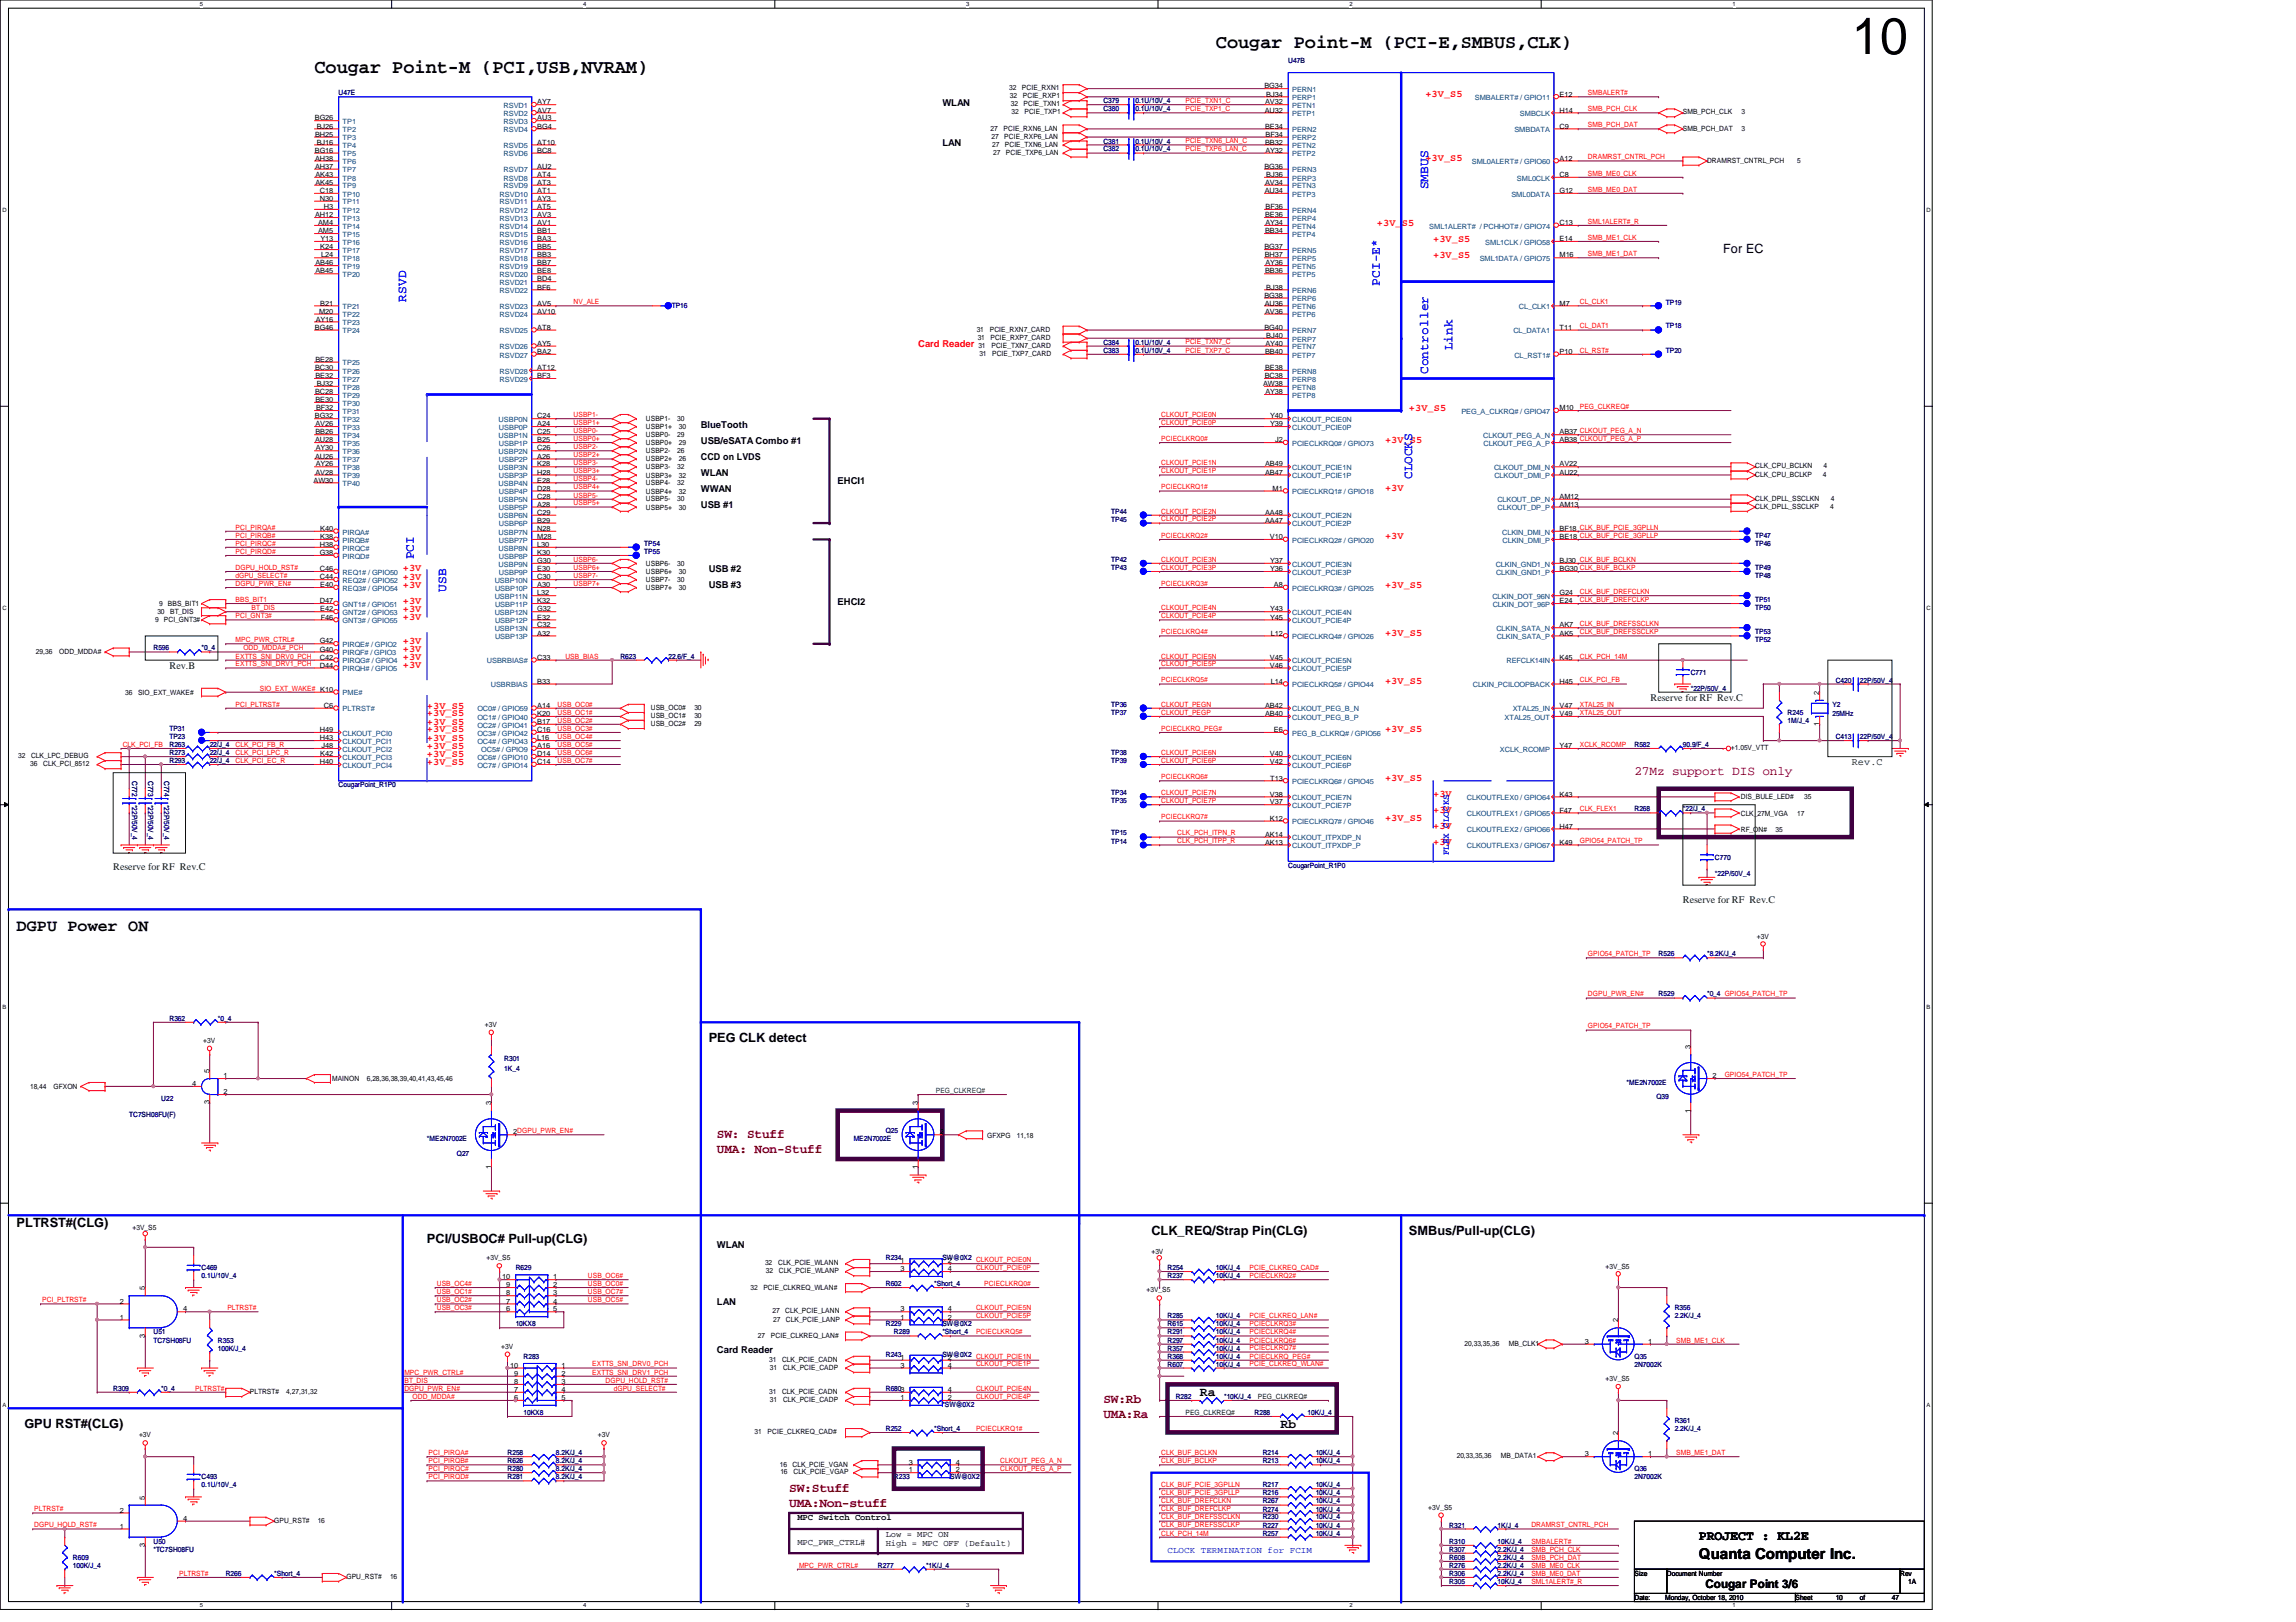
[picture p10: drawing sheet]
<svg xmlns="http://www.w3.org/2000/svg" width="297mm" height="210mm" viewBox="0 0 297 210" stroke-linecap="round" stroke-linejoin="round" font-family="sans-serif">
<defs><g id="words">
<text font-size="6.6" x="239.6" y="7">10</text>
<g font-size="2.5">
<text x="40.7" y="9.4">Cougar Point-M (PCI,USB,NVRAM)</text>
<text x="157.3" y="6.2">Cougar Point-M (PCI-E,SMBUS,CLK)</text>
</g>
<text font-size="2.2" x="2.2" y="120.5">DGPU Power ON</text>
<text font-size="1.9" x="219.8" y="201.8">Quanta Computer Inc.</text>
<g font-size="1.7" fill="#00f">
<text x="184.8" y="24.5" transform="rotate(-90 184.8 24.5)">SMBUS</text>
<text x="52.5" y="39.1" transform="rotate(-90 52.5 39.1)">RSVD</text>
<text x="178.5" y="37" transform="rotate(-90 178.5 37)">PCI-E*</text>
<text x="187.9" y="45.3" transform="rotate(-90 187.9 45.3)">Link</text>
<text x="184.8" y="48.4" transform="rotate(-90 184.8 48.4)">Controller</text>
<text x="182.7" y="62" transform="rotate(-90 182.7 62)">CLOCKS</text>
<text x="53.5" y="72.4" transform="rotate(-90 53.5 72.4)">PCI</text>
<text x="57.7" y="76.6" transform="rotate(-90 57.7 76.6)">USB</text>
</g>
<g font-size="1.7">
<text x="222.9" y="32.7">For EC</text>
<text x="91.7" y="134.8">PEG CLK detect</text>
<text x="2.2" y="158.8">PLTRST#(CLG)</text>
<text x="55.2" y="160.9">PCI/USBOC# Pull-up(CLG)</text>
<text x="149" y="159.9">CLK_REQ/Strap Pin(CLG)</text>
<text x="182.3" y="159.9">SMBus/Pull-up(CLG)</text>
<text x="3.2" y="184.8">GPU RST#(CLG)</text>
<text x="155.2" y="180.6">Ra</text>
<text x="165.6" y="184.7">Rb</text>
<text x="219.8" y="199.3">PROJECT : KL2E</text>
</g>
<g font-size="1.7" fill="#800000">
<text x="211.5" y="100.2">27Mz support DIS only</text>
<text x="92.7" y="147.2">SW: Stuff</text>
<text x="92.7" y="149.2">UMA: Non-Stuff</text>
<text x="142.7" y="181.6">SW:Rb</text>
<text x="142.7" y="183.6">UMA:Ra</text>
<text x="102.1" y="193.1">SW:Stuff</text>
<text x="102.1" y="195">UMA:Non-stuff</text>
</g>
<text font-size="1.5" x="220.6" y="205.5">Cougar Point 3/6</text>
<g font-size="1.3" fill="#f00">
<text x="184.4" y="12.5">+3V_S5</text>
<text x="184.4" y="20.9">+3V_S5</text>
<text x="178.1" y="29.2">+3V_S5</text>
<text x="185.4" y="31.3">+3V_S5</text>
<text x="185.4" y="33.4">+3V_S5</text>
<text x="182.3" y="53.1">+3V_S5</text>
<text x="179.2" y="57.3">+3V_S5</text>
<text x="179.2" y="63.5">+3V</text>
<text x="179.2" y="69.8">+3V</text>
<text x="52.1" y="74">+3V</text>
<text x="52.1" y="75">+3V</text>
<text x="52.1" y="76.1">+3V</text>
<text x="179.2" y="76.1">+3V_S5</text>
<text x="52.1" y="78.1">+3V</text>
<text x="52.1" y="79.2">+3V</text>
<text x="52.1" y="80.2">+3V</text>
<text x="52.1" y="83.4">+3V</text>
<text x="179.2" y="82.3">+3V_S5</text>
<text x="52.1" y="84.4">+3V</text>
<text x="52.1" y="85.4">+3V</text>
<text x="52.1" y="86.5">+3V</text>
<text x="179.2" y="88.6">+3V_S5</text>
<text x="55.2" y="91.7">+3V_S5</text>
<text x="55.2" y="92.7">+3V_S5</text>
<text x="55.2" y="93.8">+3V_S5</text>
<text x="55.2" y="94.8">+3V_S5</text>
<text x="55.2" y="95.8">+3V_S5</text>
<text x="179.2" y="94.8">+3V_S5</text>
<text x="55.2" y="96.9">+3V_S5</text>
<text x="55.2" y="97.9">+3V_S5</text>
<text x="55.2" y="99">+3V_S5</text>
<text x="179.2" y="101">+3V_S5</text>
<text x="179.2" y="106.3">+3V_S5</text>
<text x="185.4" y="103.1">+3V</text>
<text x="185.4" y="105.2">+3V</text>
<text x="185.4" y="107.3">+3V</text>
<text x="185.4" y="109.4">+3V</text>
</g>
<g font-size="1.3" fill="#004000">
<text x="21.9" y="86.6">Rev.B</text>
<text x="213.5" y="90.8">Reserve for RF Rev.C</text>
<text x="239.6" y="99">Rev.C</text>
<text x="14.6" y="112.6">Reserve for RF Rev.C</text>
<text x="217.7" y="116.8">Reserve for RF Rev.C</text>
</g>
<g font-size="1.2">
<text x="121.9" y="13.7">WLAN</text>
<text x="121.9" y="18.9">LAN</text>
<text x="90.7" y="59.5">CCD on LVDS</text>
<text x="90.7" y="57.4">USB/eSATA Combo #1</text>
<text x="90.7" y="55.3">BlueTooth</text>
<text x="90.7" y="61.6">WLAN</text>
<text x="90.7" y="65.7">USB #1</text>
<text x="90.7" y="63.6">WWAN</text>
<text x="108.4" y="62.6">EHCI1</text>
<text x="91.7" y="74">USB #2</text>
<text x="91.7" y="76.2">USB #3</text>
<text x="108.4" y="78.2">EHCI2</text>
<text x="92.7" y="161.5">WLAN</text>
<text x="92.7" y="168.8">LAN</text>
<text x="92.7" y="175.1">Card Reader</text>
</g>
<text font-size="1.2" fill="#f00" x="118.8" y="44.9">Card Reader</text>
<g font-size="1.1" fill="#00f">
<text x="187.4" y="110.7" transform="rotate(-90 187.4 110.7)">FLEX CLOCKS</text>
<text x="151" y="201">CLOCK TERMINATION for FCIM</text>
</g>
<g font-size="1.1">
<text x="103.2" y="196.8">MPC Switch Control</text>
<text x="103.2" y="199.9">MPC_PWR_CTRL#</text>
<text x="114.6" y="198.8">Low = MPC ON</text>
<text x="114.6" y="200.1">High = MPC OFF (Default)</text>
</g>
<g font-size=".9">
<text x="130.6" y="11.7">32</text>
<text x="132.2" y="11.7">PCIE_RXN1</text>
<text x="163.6" y="11.4">BG34</text>
<text x="40.7" y="15.6">BG26</text>
<text x="40.8" y="17.7">BH25</text>
<text x="41" y="16.6">BJ26</text>
<text x="69.5" y="13.5">AY7</text>
<text x="69.5" y="14.6">AV7</text>
<text x="69.5" y="15.6">AU3</text>
<text x="69.5" y="16.6">BG4</text>
<text x="128.1" y="16.9">27</text>
<text x="128.3" y="17.9">27</text>
<text x="129.8" y="16.9">PCIE_RXN6_LAN</text>
<text x="129.9" y="17.9">PCIE_RXP6_LAN</text>
<text x="130.6" y="12.7">32</text>
<text x="130.8" y="13.8">32</text>
<text x="130.8" y="14.8">32</text>
<text x="132.3" y="12.7">PCIE_RXP1</text>
<text x="132.4" y="13.8">PCIE_TXN1</text>
<text x="132.5" y="14.8">PCIE_TXP1</text>
<text x="163.6" y="14.6">AU32</text>
<text x="163.7" y="16.6">BE34</text>
<text x="163.7" y="13.5">AV32</text>
<text x="163.7" y="17.7">BF34</text>
<text x="163.8" y="12.5">BJ34</text>
<text x="201.8" y="12.5">E12</text>
<text x="201.8" y="14.6">H14</text>
<text x="201.8" y="16.6">C9</text>
<text x="217.7" y="14.8">SMB_PCH_CLK</text>
<text x="217.7" y="16.9">SMB_PCH_DAT</text>
<text x="225.3" y="16.9">3</text>
<text x="225.3" y="14.8">3</text>
<text x="40.7" y="19.8">BG16</text>
<text x="40.8" y="20.8">AH38</text>
<text x="40.8" y="21.8">AH37</text>
<text x="40.8" y="22.9">AK43</text>
<text x="40.8" y="23.9">AK45</text>
<text x="41" y="18.7">BJ16</text>
<text x="69.5" y="18.7">AT10</text>
<text x="69.5" y="19.8">BC8</text>
<text x="69.5" y="21.8">AU2</text>
<text x="69.5" y="22.9">AT4</text>
<text x="69.5" y="23.9">AT3</text>
<text x="128.4" y="19">27</text>
<text x="128.5" y="20">27</text>
<text x="130" y="19">PCIE_TXN6_LAN</text>
<text x="130.1" y="20">PCIE_TXP6_LAN</text>
<text x="163.6" y="21.8">BG36</text>
<text x="163.7" y="18.7">BB32</text>
<text x="163.7" y="23.9">AV34</text>
<text x="163.7" y="19.8">AY32</text>
<text x="163.8" y="22.9">BJ36</text>
<text x="201.8" y="20.8">A12</text>
<text x="201.8" y="22.9">C8</text>
<text x="220.8" y="21.1">DRAMRST_CNTRL_PCH</text>
<text x="232.5" y="21.1">5</text>
<text x="40.8" y="28.1">AH12</text>
<text x="41.1" y="29.1">AM4</text>
<text x="41.4" y="26">N30</text>
<text x="41.4" y="25">C18</text>
<text x="41.9" y="27.1">H3</text>
<text x="69.5" y="25">AT1</text>
<text x="69.5" y="26">AY3</text>
<text x="69.5" y="27.1">AT5</text>
<text x="69.5" y="28.1">AV3</text>
<text x="69.5" y="29.1">AV1</text>
<text x="163.6" y="25">AU34</text>
<text x="163.7" y="28.1">BE36</text>
<text x="163.7" y="29.1">AY34</text>
<text x="163.7" y="27.1">BF36</text>
<text x="201.8" y="25">G12</text>
<text x="201.8" y="29.1">C13</text>
<text x="40.8" y="34.3">AB46</text>
<text x="40.8" y="35.4">AB45</text>
<text x="41.1" y="30.2">AM5</text>
<text x="41.4" y="32.3">K24</text>
<text x="41.5" y="31.2">Y13</text>
<text x="41.6" y="33.3">L24</text>
<text x="69.5" y="32.3">BB5</text>
<text x="69.5" y="33.3">BB3</text>
<text x="69.5" y="34.3">BB7</text>
<text x="69.5" y="35.4">BE8</text>
<text x="69.5" y="30.2">BB1</text>
<text x="69.5" y="31.2">BA3</text>
<text x="163.6" y="32.3">BG37</text>
<text x="163.6" y="33.3">BH37</text>
<text x="163.7" y="30.2">BB34</text>
<text x="163.7" y="35.4">BB36</text>
<text x="163.7" y="34.3">AY36</text>
<text x="201.8" y="31.2">E14</text>
<text x="201.8" y="33.3">M16</text>
<text x="40.8" y="41.6">AY16</text>
<text x="41.3" y="40.6">M20</text>
<text x="41.4" y="39.5">B21</text>
<text x="69.5" y="39.5">AV5</text>
<text x="69.5" y="36.4">BD4</text>
<text x="69.5" y="37.5">BF6</text>
<text x="69.5" y="40.6">AV10</text>
<text x="163.6" y="38.5">BG38</text>
<text x="163.6" y="39.5">AU36</text>
<text x="163.7" y="40.6">AV36</text>
<text x="163.8" y="37.5">BJ38</text>
<text x="201.8" y="39.5">M7</text>
<text x="40.7" y="42.7">BG46</text>
<text x="40.8" y="47.9">BC30</text>
<text x="40.8" y="46.8">BE28</text>
<text x="69.5" y="42.7">AT8</text>
<text x="69.5" y="44.7">AY5</text>
<text x="69.5" y="45.8">BA2</text>
<text x="69.5" y="47.9">AT12</text>
<text x="126.4" y="42.9">31</text>
<text x="126.5" y="44">31</text>
<text x="126.6" y="45">31</text>
<text x="126.7" y="46.1">31</text>
<text x="128.1" y="42.9">PCIE_RXN7_CARD</text>
<text x="128.1" y="44">PCIE_RXP7_CARD</text>
<text x="128.3" y="45">PCIE_TXN7_CARD</text>
<text x="128.4" y="46.1">PCIE_TXP7_CARD</text>
<text x="163.6" y="42.7">BG40</text>
<text x="163.7" y="47.9">BE38</text>
<text x="163.7" y="45.8">BB40</text>
<text x="163.7" y="44.7">AY40</text>
<text x="163.8" y="43.7">BJ40</text>
<text x="201.8" y="42.7">T11</text>
<text x="201.8" y="45.8">P10</text>
<text x="40.8" y="51">BC28</text>
<text x="40.8" y="48.9">BE32</text>
<text x="40.8" y="52">BE30</text>
<text x="40.9" y="53.1">BF32</text>
<text x="41" y="50">BJ32</text>
<text x="69.5" y="48.9">BF3</text>
<text x="163.4" y="50">AW38</text>
<text x="163.6" y="48.9">BC38</text>
<text x="163.7" y="51">AY38</text>
<text x="201.8" y="53.1">M10</text>
<text x="40.7" y="54.1">BG32</text>
<text x="40.8" y="57.2">AU28</text>
<text x="40.8" y="59.4">AU26</text>
<text x="40.8" y="55.2">AV26</text>
<text x="40.8" y="56.2">BB26</text>
<text x="40.8" y="58.3">AY30</text>
<text x="69.5" y="54.1">C24</text>
<text x="69.5" y="55.2">A24</text>
<text x="69.5" y="56.2">C25</text>
<text x="69.5" y="57.2">B25</text>
<text x="69.5" y="58.3">C26</text>
<text x="69.5" y="59.4">A26</text>
<text x="83.6" y="58.7">USBP2-</text>
<text x="83.6" y="59.7">USBP2+</text>
<text x="83.6" y="54.5">USBP1-</text>
<text x="83.6" y="55.5">USBP1+</text>
<text x="83.6" y="56.6">USBP0-</text>
<text x="83.6" y="57.6">USBP0+</text>
<text x="87.6" y="58.7">26</text>
<text x="87.6" y="54.5">30</text>
<text x="87.6" y="56.6">29</text>
<text x="87.8" y="59.7">26</text>
<text x="87.8" y="55.5">30</text>
<text x="87.8" y="57.6">29</text>
<text x="164.3" y="54.1">Y40</text>
<text x="164.3" y="55.2">Y39</text>
<text x="165" y="57.2">J2</text>
<text x="201.8" y="56.2">AB37 CLKOUT_PEG_A_N</text>
<text x="201.8" y="57.2">AB38 CLKOUT_PEG_A_P</text>
<text x="40.6" y="62.4">AW30</text>
<text x="40.8" y="61.4">AV28</text>
<text x="40.8" y="60.4">AY26</text>
<text x="69.5" y="60.4">K28</text>
<text x="69.5" y="61.4">H28</text>
<text x="69.5" y="62.4">E28</text>
<text x="69.5" y="63.5">D28</text>
<text x="69.5" y="64.6">C28</text>
<text x="69.5" y="65.6">A28</text>
<text x="83.6" y="60.7">USBP3-</text>
<text x="83.6" y="61.8">USBP3+</text>
<text x="83.6" y="62.8">USBP4-</text>
<text x="83.6" y="63.9">USBP4+</text>
<text x="83.6" y="66">USBP5+</text>
<text x="83.6" y="64.9">USBP5-</text>
<text x="87.6" y="60.7">32</text>
<text x="87.6" y="62.8">32</text>
<text x="87.6" y="64.9">30</text>
<text x="87.8" y="61.8">32</text>
<text x="87.8" y="63.9">32</text>
<text x="87.8" y="66">30</text>
<text x="163.7" y="60.4">AB49</text>
<text x="163.7" y="61.4">AB47</text>
<text x="164.6" y="63.5">M1</text>
<text x="201.8" y="60.4">AV22</text>
<text x="201.8" y="61.4">AU22</text>
<text x="201.8" y="65.6">AM13</text>
<text x="201.8" y="64.6">AM12</text>
<text x="227.1" y="64.8">CLK_DPLL_SSCLKN</text>
<text x="227.1" y="65.8">CLK_DPLL_SSCLKP</text>
<text x="227.1" y="60.6">CLK_CPU_BCLKN</text>
<text x="227.1" y="61.7">CLK_CPU_BCLKP</text>
<text x="235.8" y="61.7">4</text>
<text x="235.9" y="60.6">4</text>
<text x="236.8" y="65.8">4</text>
<text x="236.9" y="64.8">4</text>
<text x="41.4" y="71.8">G38</text>
<text x="41.4" y="70.8">H38</text>
<text x="41.4" y="68.7">K40</text>
<text x="41.4" y="69.8">K38</text>
<text x="69.5" y="66.6">C29</text>
<text x="69.5" y="67.6">B29</text>
<text x="69.5" y="68.7">N28</text>
<text x="69.5" y="69.8">M28</text>
<text x="69.5" y="70.8">L30</text>
<text x="69.5" y="71.8">K30</text>
<text x="163.7" y="66.6">AA48</text>
<text x="163.7" y="67.6">AA47</text>
<text x="164.3" y="69.8">V10</text>
<text x="201.8" y="68.7">BF18 CLK_BUF_PCIE_3GPLLN</text>
<text x="201.8" y="69.8">BE18 CLK_BUF_PCIE_3GPLLP</text>
<text x="41.4" y="73.9">C46</text>
<text x="41.4" y="75">C44</text>
<text x="41.4" y="76">E40</text>
<text x="69.5" y="72.9">G30</text>
<text x="69.5" y="73.9">E30</text>
<text x="69.5" y="75">C30</text>
<text x="69.5" y="76">A30</text>
<text x="69.5" y="77">L32</text>
<text x="83.6" y="74.3">USBP6+</text>
<text x="83.6" y="73.2">USBP6-</text>
<text x="83.6" y="76.4">USBP7+</text>
<text x="83.6" y="75.3">USBP7-</text>
<text x="87.6" y="73.2">30</text>
<text x="87.6" y="75.3">30</text>
<text x="87.8" y="74.3">30</text>
<text x="87.8" y="76.4">30</text>
<text x="164.3" y="72.9">Y37</text>
<text x="164.3" y="73.9">Y36</text>
<text x="164.8" y="76">A8</text>
<text x="201.8" y="72.9">BJ30 CLK_BUF_BCLKN</text>
<text x="201.8" y="73.9">BG30 CLK_BUF_BCLKP</text>
<text x="201.8" y="77">G24</text>
<text x="20.1" y="80.4">9</text>
<text x="20.4" y="79.5">30</text>
<text x="20.6" y="78.4">9</text>
<text x="21.2" y="80.4">PCI_GNT3#</text>
<text x="21.7" y="78.4">BBS_BIT1</text>
<text x="22" y="79.5">BT_DIS</text>
<text x="41.4" y="83.3">G42</text>
<text x="41.4" y="78.1">D47</text>
<text x="41.4" y="79.1">E42</text>
<text x="41.5" y="80.2">F46</text>
<text x="69.5" y="78.1">K32</text>
<text x="69.5" y="79.1">G32</text>
<text x="69.5" y="80.2">E32</text>
<text x="69.5" y="81.2">C32</text>
<text x="69.5" y="82.3">A32</text>
<text x="164.3" y="79.1">Y43</text>
<text x="164.3" y="80.2">Y45</text>
<text x="164.4" y="82.3">L12</text>
<text x="201.8" y="78.1">E24</text>
<text x="201.8" y="81.2">AK7</text>
<text x="201.8" y="82.3">AK5</text>
<text x="4.7" y="84.6">29,36</text>
<text x="7.7" y="84.6">ODD_MDDA#</text>
<text x="16.2" y="89.9">36</text>
<text x="17.9" y="89.9">SIO_EXT_WAKE#</text>
<text x="41.4" y="84.3">G40</text>
<text x="41.4" y="85.4">C42</text>
<text x="41.4" y="86.4">D44</text>
<text x="69.5" y="85.4">C33</text>
<text x="69.5" y="88.5">B33</text>
<text x="164.3" y="85.4">V45</text>
<text x="164.3" y="86.4">V46</text>
<text x="164.4" y="88.5">L14</text>
<text x="201.8" y="85.4">K45</text>
<text x="201.8" y="88.5">H45</text>
<text x="235.4" y="89.9" transform="rotate(-90 235.4 89.9)">2</text>
<text x="41.4" y="94.7">H49</text>
<text x="41.4" y="95.8">H43</text>
<text x="41.9" y="91.6">C6</text>
<text x="69.5" y="91.6">A14</text>
<text x="69.5" y="92.7">K20</text>
<text x="69.5" y="93.7">B17</text>
<text x="69.5" y="94.7">C16</text>
<text x="69.5" y="95.8">L16</text>
<text x="84.2" y="91.9">USB_OC0#</text>
<text x="84.2" y="92.9">USB_OC1#</text>
<text x="84.2" y="94">USB_OC2#</text>
<text x="89.8" y="91.9">30</text>
<text x="89.8" y="92.9">30</text>
<text x="89.8" y="94">29</text>
<text x="163.7" y="92.7">AB40</text>
<text x="163.7" y="91.6">AB42</text>
<text x="164.8" y="94.7">E6</text>
<text x="201.8" y="91.6">V47</text>
<text x="201.8" y="92.7">V49</text>
<text x="235.4" y="94" transform="rotate(-90 235.4 94)">1</text>
<text x="2.4" y="98.1">32</text>
<text x="3.9" y="99.2">36</text>
<text x="4" y="98.1">CLK_LPC_DEBUG</text>
<text x="5.6" y="99.2">CLK_PCI_8512</text>
<text x="41.4" y="98.9">H40</text>
<text x="41.4" y="97.9">K42</text>
<text x="41.6" y="96.8">J48</text>
<text x="69.5" y="96.8">A16</text>
<text x="69.5" y="97.9">D14</text>
<text x="69.5" y="98.9">C14</text>
<text x="164.3" y="97.9">V40</text>
<text x="164.3" y="98.9">V42</text>
<text x="164.3" y="101">T13</text>
<text x="201.8" y="96.8">Y47</text>
<text x="223.9" y="97.1">+1.05V_VTT</text>
<text x="164.3" y="106.2">K12</text>
<text x="164.3" y="103.1">V38</text>
<text x="164.3" y="104.1">V37</text>
<text x="201.8" y="103.1">K43</text>
<text x="201.8" y="105.2">F47</text>
<text x="201.8" y="107.2">H47</text>
<text x="225.2" y="103.5">DIS_BULE_LED#</text>
<text x="225.2" y="105.5">CLK_27M_VGA</text>
<text x="225.2" y="107.6">RF_ON#</text>
<text x="229.7" y="107.6">35</text>
<text x="232.5" y="105.5">17</text>
<text x="233.4" y="103.5">35</text>
<text x="163.7" y="108.3">AK14</text>
<text x="163.7" y="109.3">AK13</text>
<text x="201.8" y="109.3">K49</text>
<text x="227.3" y="121.5">+3V</text>
<text x="26.3" y="135">+3V</text>
<text x="62.7" y="132.9">+3V</text>
<text x="218.7" y="135.7" transform="rotate(-90 218.7 135.7)">3</text>
<text x="3.9" y="140.9">18,44</text>
<text x="6.9" y="140.9">GFXON</text>
<text x="24.8" y="140.5">4</text>
<text x="27.1" y="142.9" transform="rotate(-90 27.1 142.9)">3</text>
<text x="27.1" y="138.9" transform="rotate(-90 27.1 138.9)">5</text>
<text x="28.9" y="139.5">1</text>
<text x="28.9" y="141.6">2</text>
<text x="43" y="139.9">MAINON</text>
<text x="47.5" y="139.9">6,28,36,38,39,40,41,43,45,46</text>
<text x="63.5" y="143" transform="rotate(-90 63.5 143)">3</text>
<text x="118.7" y="143" transform="rotate(-90 118.7 143)">3</text>
<text x="218.7" y="144" transform="rotate(-90 218.7 144)">1</text>
<text x="221.6" y="139.5">2</text>
<text x="66.4" y="146.8">2DGPU_PWR_EN#</text>
<text x="121.6" y="146.8">2</text>
<text x="127.7" y="147.3">GFXPG</text>
<text x="131.6" y="147.3">11,18</text>
<text x="63.5" y="151.3" transform="rotate(-90 63.5 151.3)">1</text>
<text x="118.7" y="151.3" transform="rotate(-90 118.7 151.3)">1</text>
<text x="17.1" y="159.2">+3V_S5</text>
<text x="18.8" y="167" transform="rotate(-90 18.8 167)">5</text>
<text x="62.9" y="163.1">+3V_S5</text>
<text x="65" y="165.6">10</text>
<text x="65.5" y="166.6">9</text>
<text x="65.5" y="167.6">8</text>
<text x="71.6" y="167.6">3</text>
<text x="71.6" y="166.6">2</text>
<text x="71.6" y="165.6">1</text>
<text x="97.1" y="166.9">32</text>
<text x="98.8" y="166.9">PCIE_CLKREQ_WLAN#</text>
<text x="99" y="163.7">32</text>
<text x="99.1" y="164.8">32</text>
<text x="100.7" y="163.7">CLK_PCIE_WLANN</text>
<text x="100.8" y="164.8">CLK_PCIE_WLANP</text>
<text x="116.5" y="163.5">1</text>
<text x="116.5" y="164.5">3</text>
<text x="122.6" y="163.5">2</text>
<text x="122.6" y="164.5">4</text>
<text x="148.3" y="167.3">+3V_S5</text>
<text x="149" y="162.3">+3V</text>
<text x="207.7" y="164.2">+3V_S5</text>
<text x="15.5" y="168.7">2</text>
<text x="15.5" y="170.8">1</text>
<text x="18.8" y="173.1" transform="rotate(-90 18.8 173.1)">3</text>
<text x="23.7" y="169.7">4</text>
<text x="65.5" y="168.7">7</text>
<text x="65.5" y="169.7">6</text>
<text x="71.6" y="168.7">4</text>
<text x="71.6" y="169.7">5</text>
<text x="98" y="173.1">27</text>
<text x="99.7" y="173.1">PCIE_CLKREQ_LAN#</text>
<text x="99.9" y="170">27</text>
<text x="100" y="171">27</text>
<text x="101.6" y="170">CLK_PCIE_LANN</text>
<text x="101.7" y="171">CLK_PCIE_LANP</text>
<text x="116.5" y="170.8">1</text>
<text x="116.5" y="169.7">3</text>
<text x="122.6" y="170.8">2</text>
<text x="122.6" y="169.7">4</text>
<text x="205" y="173.9">3</text>
<text x="209.3" y="171.1" transform="rotate(-90 209.3 171.1)">2</text>
<text x="213.2" y="173.9">1</text>
<text x="64.9" y="174.6">+3V</text>
<text x="66" y="177">10</text>
<text x="66.5" y="178.1">9</text>
<text x="66.5" y="179.1">8</text>
<text x="72.6" y="179.1">3</text>
<text x="72.6" y="178.1">2</text>
<text x="72.6" y="177">1</text>
<text x="99.5" y="176.2">31</text>
<text x="99.6" y="177.3">31</text>
<text x="101.2" y="176.2">CLK_PCIE_CADN</text>
<text x="101.3" y="177.3">CLK_PCIE_CADP</text>
<text x="116.5" y="176">1</text>
<text x="116.5" y="177">3</text>
<text x="122.6" y="176">2</text>
<text x="122.6" y="177">4</text>
<text x="189.5" y="174.2">20,33,35,36</text>
<text x="195.2" y="174.2">MB_CLK1</text>
<text x="207.7" y="178.7">+3V_S5</text>
<text x="32.3" y="180.4">PLTRST#</text>
<text x="37" y="180.4">4,27,31,32</text>
<text x="66.5" y="180.1">7</text>
<text x="66.5" y="181.2">6</text>
<text x="72.6" y="180.1">4</text>
<text x="72.6" y="181.2">5</text>
<text x="97.6" y="185.6">31</text>
<text x="99.3" y="185.6">PCIE_CLKREQ_CAD#</text>
<text x="99.5" y="180.4">31</text>
<text x="99.6" y="181.4">31</text>
<text x="101.2" y="180.4">CLK_PCIE_CADN</text>
<text x="101.3" y="181.4">CLK_PCIE_CADP</text>
<text x="116.5" y="181.2">1</text>
<text x="122.6" y="181.2">2</text>
<text x="122.6" y="180.1">4</text>
<text x="209.3" y="185.7" transform="rotate(-90 209.3 185.7)">2</text>
<text x="18" y="186">+3V</text>
<text x="77.3" y="186">+3V</text>
<text x="100.9" y="189.8">16</text>
<text x="101" y="190.8">16</text>
<text x="102.5" y="189.8">CLK_PCIE_VGAN</text>
<text x="102.7" y="190.8">CLK_PCIE_VGAP</text>
<text x="117.6" y="190.5">1</text>
<text x="117.6" y="189.5">3</text>
<text x="123.7" y="190.5">2</text>
<text x="123.7" y="189.5">4</text>
<text x="188.5" y="188.7">20,33,35,36</text>
<text x="194.2" y="188.7">MB_DATA1</text>
<text x="205" y="188.5">3</text>
<text x="213.2" y="188.5">1</text>
<text x="15.5" y="195.7">2</text>
<text x="15.5" y="197.8">1</text>
<text x="18.8" y="194.1" transform="rotate(-90 18.8 194.1)">5</text>
<text x="23.7" y="196.8">4</text>
<text x="35.5" y="197.1">GPU_RST#</text>
<text x="41.1" y="197.1">16</text>
<text x="184.8" y="195.4">+3V_S5</text>
<text x="18.8" y="200.2" transform="rotate(-90 18.8 200.2)">3</text>
<text x="211.5" y="203.9">Size</text>
<text x="215.6" y="203.9">Document Number</text>
<text x="245.8" y="203.9">Rev</text>
<text x="44.8" y="204.3">GPU_RST#</text>
<text x="50.5" y="204.3">16</text>
<text x="211.5" y="207.1">Date:</text>
<text x="215.4" y="207.1">Monday, October 18, 2010</text>
<text x="232.3" y="207.1">Sheet</text>
<text x="237.5" y="207.1">10</text>
<text x="240.6" y="207.1">of</text>
<text x="244.8" y="207.1">47</text>
<text x="246.9" y="205">1A</text>
</g>
<g font-size=".9" fill="#000080">
<text x="166.7" y="8.2">U47B</text>
<text x="43.8" y="12.3">U47E</text>
<text x="142.7" y="13.4">C379</text>
<text x="142.7" y="14.4">C380</text>
<text x="146.9" y="13.4">0.1U/10V_4</text>
<text x="146.9" y="14.4">0.1U/10V_4</text>
<text x="142.7" y="18.6">C381</text>
<text x="142.7" y="19.6">C382</text>
<text x="146.9" y="18.6">0.1U/10V_4</text>
<text x="146.9" y="19.6">0.1U/10V_4</text>
<text x="86.9" y="39.9">TP16</text>
<text x="215.5" y="39.4">TP19</text>
<text x="142.7" y="45.6">C383</text>
<text x="142.7" y="44.6">C384</text>
<text x="146.9" y="45.6">0.1U/10V_4</text>
<text x="146.9" y="44.6">0.1U/10V_4</text>
<text x="215.5" y="42.5">TP18</text>
<text x="215.5" y="45.6">TP20</text>
<text x="83.4" y="70.7">TP54</text>
<text x="83.4" y="71.7">TP55</text>
<text x="143.8" y="66.5">TP44</text>
<text x="143.8" y="67.5">TP45</text>
<text x="227.1" y="70.7">TP46</text>
<text x="227.1" y="69.6">TP47</text>
<text x="143.8" y="73.7">TP43</text>
<text x="143.8" y="72.7">TP42</text>
<text x="227.1" y="77.9">TP51</text>
<text x="227.1" y="74.8">TP48</text>
<text x="227.1" y="73.7">TP49</text>
<text x="227.1" y="83.1">TP52</text>
<text x="227.1" y="82.1">TP53</text>
<text x="227.1" y="79">TP50</text>
<text x="19.9" y="84.2">R596</text>
<text x="26.1" y="84.2">*0_4</text>
<text x="80.3" y="85.2">R623</text>
<text x="86.5" y="85.2">22.6/F_4</text>
<text x="218.7" y="87.3">C771</text>
<text x="218.7" y="89.4">*22P/50V_4</text>
<text x="237.5" y="88.3">C420</text>
<text x="240.6" y="88.3">22P/50V_4</text>
<text x="21.9" y="94.6">TP31</text>
<text x="21.9" y="95.6">TP23</text>
<text x="143.8" y="91.5">TP36</text>
<text x="143.8" y="92.5">TP37</text>
<text x="231.3" y="92.5">R245</text>
<text x="231.3" y="93.6">1M/J_4</text>
<text x="237.1" y="91.5">Y2</text>
<text x="237.1" y="92.7">25MHz</text>
<text x="237.5" y="95.6">C413</text>
<text x="240.6" y="95.6">22P/50V_4</text>
<text x="17.1" y="101" transform="rotate(90 17.1 101)">C772</text>
<text x="19.2" y="101" transform="rotate(90 19.2 101)">C773</text>
<text x="21.2" y="101" transform="rotate(90 21.2 101)">C774</text>
<text x="21.9" y="97.7">R273</text>
<text x="21.9" y="98.8">R293</text>
<text x="21.9" y="96.7">R263</text>
<text x="27.1" y="97.7">22/J_4</text>
<text x="27.1" y="98.8">22/J_4</text>
<text x="27.1" y="96.7">22/J_4</text>
<text x="43.8" y="101.9">CougarPoint_R1P0</text>
<text x="143.8" y="97.7">TP38</text>
<text x="143.8" y="98.8">TP39</text>
<text x="211.5" y="96.7">R582</text>
<text x="217.7" y="96.7">90.9/F_4</text>
<text x="17.1" y="104.1" transform="rotate(90 17.1 104.1)">*22P/50V_4</text>
<text x="19.2" y="104.1" transform="rotate(90 19.2 104.1)">*22P/50V_4</text>
<text x="21.2" y="104.1" transform="rotate(90 21.2 104.1)">*22P/50V_4</text>
<text x="143.8" y="102.9">TP34</text>
<text x="143.8" y="104">TP35</text>
<text x="211.5" y="105">R268</text>
<text x="217.7" y="105">*22/J_4</text>
<text x="143.8" y="109.2">TP14</text>
<text x="143.8" y="108.1">TP15</text>
<text x="166.7" y="112.3">CougarPoint_R1P0</text>
<text x="221.9" y="111.3">C770</text>
<text x="221.9" y="113.3">*22P/50V_4</text>
<text x="214.6" y="123.7">R526</text>
<text x="220.8" y="123.7">*8.2K/J_4</text>
<text x="214.6" y="128.9">R529</text>
<text x="220.8" y="128.9">*0_4 GPIO54_PATCH_TP</text>
<text x="21.9" y="132.1">R362</text>
<text x="28.2" y="132.1">*0_4</text>
<text x="65.2" y="137.3">R301</text>
<text x="20.9" y="142.5">U22</text>
<text x="65.2" y="138.6">1K_4</text>
<text x="210.4" y="140.4">*ME2N7002E</text>
<text x="214.3" y="142.3">Q39</text>
<text x="16.7" y="144.6">TC7SH08FU(F)</text>
<text x="55.2" y="147.7">*ME2N7002E</text>
<text x="59.1" y="149.6">Q27</text>
<text x="110.4" y="147.7">ME2N7002E</text>
<text x="114.6" y="146.6">Q25</text>
<text x="26.1" y="164.4">C469</text>
<text x="26.1" y="165.4">0.1U/10V_4</text>
<text x="66.7" y="164.4">R629</text>
<text x="114.6" y="166.5">R602</text>
<text x="114.6" y="163.1">R234</text>
<text x="120.9" y="166.5">*Short_4</text>
<text x="121.9" y="163.1">SW@0X2 CLKOUT_PCIE0N</text>
<text x="151" y="165.4">R237</text>
<text x="151" y="164.4">R254</text>
<text x="157.3" y="165.4">10K/J_4</text>
<text x="157.3" y="164.4">10K/J_4</text>
<text x="19.9" y="172.7">U51</text>
<text x="19.9" y="173.7">TC7SH08FU</text>
<text x="28.2" y="173.7">R353</text>
<text x="66.7" y="171.7">10KX8</text>
<text x="114.6" y="171.7">R229</text>
<text x="115.7" y="172.7">R289</text>
<text x="121.9" y="172.7">*Short_4</text>
<text x="121.9" y="171.7">SW@0X2</text>
<text x="151" y="170.6">R285</text>
<text x="151" y="172.7">R291</text>
<text x="151" y="173.7">R297</text>
<text x="151" y="171.7">R615</text>
<text x="157.3" y="170.6">10K/J_4</text>
<text x="157.3" y="172.7">10K/J_4</text>
<text x="157.3" y="173.7">10K/J_4</text>
<text x="157.3" y="171.7">10K/J_4</text>
<text x="216.7" y="169.6">R356</text>
<text x="216.7" y="170.6">2.2K/J_4</text>
<text x="28.2" y="174.8">100K/J_4</text>
<text x="67.7" y="175.8">R283</text>
<text x="114.6" y="175.6">R243</text>
<text x="121.9" y="175.6">SW@0X2 CLKOUT_PCIE1N</text>
<text x="151" y="175.8">R368</text>
<text x="151" y="176.9">R607</text>
<text x="151" y="174.8">R357</text>
<text x="157.3" y="175.8">10K/J_4</text>
<text x="157.3" y="176.9">10K/J_4</text>
<text x="157.3" y="174.8">10K/J_4</text>
<text x="211.5" y="175.8">Q35</text>
<text x="211.5" y="176.9">2N7002K</text>
<text x="14.6" y="180">R309</text>
<text x="20.9" y="180">*0_4</text>
<text x="67.7" y="183.1">10KX8</text>
<text x="114.6" y="185.2">R252</text>
<text x="114.6" y="180">R6803</text>
<text x="120.9" y="185.2">*Short_4</text>
<text x="121.9" y="182.1">*SW@0X2</text>
<text x="152.1" y="181">R282</text>
<text x="158.4" y="181">*10K/J_4</text>
<text x="162.3" y="183.1">R288</text>
<text x="169.2" y="183.1">10K/J_4</text>
<text x="216.7" y="184.1">R361</text>
<text x="216.7" y="185.2">2.2K/J_4</text>
<text x="26.1" y="191.4">C493</text>
<text x="65.7" y="189.4">R626</text>
<text x="65.7" y="191.4">R281</text>
<text x="65.7" y="188.3">R258</text>
<text x="65.7" y="190.4">R280</text>
<text x="71.9" y="189.4">8.2K/J_4</text>
<text x="71.9" y="191.4">8.2K/J_4</text>
<text x="71.9" y="188.3">8.2K/J_4</text>
<text x="71.9" y="190.4">8.2K/J_4</text>
<text x="115.7" y="191.4">R233</text>
<text x="122.9" y="191.4">SW@0X2</text>
<text x="163.4" y="189.4">R213</text>
<text x="163.4" y="188.3">R214</text>
<text x="170.2" y="189.4">10K/J_4</text>
<text x="170.2" y="188.3">10K/J_4</text>
<text x="211.5" y="190.4">Q36</text>
<text x="211.5" y="191.4">2N7002K</text>
<text x="26.1" y="192.5">0.1U/10V_4</text>
<text x="163.4" y="194.6">R267</text>
<text x="163.4" y="192.5">R217</text>
<text x="163.4" y="195.6">R274</text>
<text x="163.4" y="197.7">R227</text>
<text x="163.4" y="196.6">R230</text>
<text x="163.4" y="193.5">R216</text>
<text x="170.2" y="194.6">10K/J_4</text>
<text x="170.2" y="192.5">10K/J_4</text>
<text x="170.2" y="195.6">10K/J_4</text>
<text x="170.2" y="197.7">10K/J_4</text>
<text x="170.2" y="196.6">10K/J_4</text>
<text x="170.2" y="193.5">10K/J_4</text>
<text x="187.5" y="197.7">R321</text>
<text x="193.8" y="197.7">1K/J_4</text>
<text x="9.4" y="201.8">R609</text>
<text x="9.4" y="202.9">100K/J_4</text>
<text x="19.9" y="199.8">U50</text>
<text x="19.9" y="200.8">*TC7SH08FU</text>
<text x="29.2" y="203.9">R266</text>
<text x="35.5" y="203.9">*Short_4</text>
<text x="113.6" y="202.9">R277</text>
<text x="119.8" y="202.9">*1K/J_4</text>
<text x="163.4" y="198.7">R257</text>
<text x="170.2" y="198.7">10K/J_4</text>
<text x="187.5" y="203.9">R306</text>
<text x="187.5" y="201.8">R608</text>
<text x="187.5" y="200.8">R307</text>
<text x="187.5" y="202.9">R276</text>
<text x="187.5" y="199.8">R310</text>
<text x="193.8" y="203.9">2.2K/J_4</text>
<text x="193.8" y="201.8">2.2K/J_4</text>
<text x="193.8" y="200.8">2.2K/J_4</text>
<text x="193.8" y="202.9">2.2K/J_4</text>
<text x="193.8" y="199.8">10K/J_4</text>
<text x="187.5" y="205">R305</text>
<text x="193.8" y="205">10K/J_4</text>
</g>
<g font-size=".9" fill="#004080">
<text x="167.2" y="11.9">PERN1</text>
<text x="44.3" y="16">TP1</text>
<text x="44.3" y="17.1">TP2</text>
<text x="65.1" y="14">RSVD1</text>
<text x="65.1" y="15">RSVD2</text>
<text x="65.1" y="16">RSVD3</text>
<text x="65.1" y="17.1">RSVD4</text>
<text x="167.2" y="13">PERP1</text>
<text x="167.2" y="17.1">PERN2</text>
<text x="167.2" y="14">PETN1</text>
<text x="167.2" y="15">PETP1</text>
<text x="190.8" y="13">SMBALERT# / GPIO11</text>
<text x="195.9" y="17.1">SMBDATA</text>
<text x="196.6" y="15">SMBCLK</text>
<text x="44.3" y="18.2">TP3</text>
<text x="44.3" y="21.3">TP6</text>
<text x="44.3" y="22.3">TP7</text>
<text x="44.3" y="23.4">TP8</text>
<text x="44.3" y="19.2">TP4</text>
<text x="44.3" y="20.2">TP5</text>
<text x="65.1" y="19.2">RSVD5</text>
<text x="65.1" y="20.2">RSVD6</text>
<text x="65.1" y="22.3">RSVD7</text>
<text x="65.1" y="23.4">RSVD8</text>
<text x="167.2" y="18.2">PERP2</text>
<text x="167.2" y="22.3">PERN3</text>
<text x="167.2" y="23.4">PERP3</text>
<text x="167.2" y="19.2">PETN2</text>
<text x="167.2" y="20.2">PETP2</text>
<text x="190.4" y="21.3">SML0ALERT# / GPIO60</text>
<text x="196.3" y="23.4">SML0CLK</text>
<text x="44.3" y="24.4">TP9</text>
<text x="44.3" y="29.6">TP14</text>
<text x="44.3" y="28.6">TP13</text>
<text x="44.3" y="27.5">TP12</text>
<text x="44.3" y="26.5">TP11</text>
<text x="44.3" y="25.4">TP10</text>
<text x="64.6" y="25.4">RSVD10</text>
<text x="64.6" y="26.5">RSVD11</text>
<text x="64.6" y="27.5">RSVD12</text>
<text x="64.6" y="28.6">RSVD13</text>
<text x="64.6" y="29.6">RSVD14</text>
<text x="65.1" y="24.4">RSVD9</text>
<text x="167.2" y="27.5">PERN4</text>
<text x="167.2" y="28.6">PERP4</text>
<text x="167.2" y="24.4">PETN3</text>
<text x="167.2" y="25.4">PETP3</text>
<text x="167.2" y="29.6">PETN4</text>
<text x="184.9" y="29.6">SML1ALERT# / PCHHOT# / GPIO74</text>
<text x="195.5" y="25.4">SML0DATA</text>
<text x="44.3" y="31.7">TP16</text>
<text x="44.3" y="32.7">TP17</text>
<text x="44.3" y="33.8">TP18</text>
<text x="44.3" y="34.8">TP19</text>
<text x="44.3" y="35.9">TP20</text>
<text x="44.3" y="30.6">TP15</text>
<text x="64.6" y="32.7">RSVD17</text>
<text x="64.6" y="33.8">RSVD18</text>
<text x="64.6" y="34.8">RSVD19</text>
<text x="64.6" y="35.9">RSVD20</text>
<text x="64.6" y="30.6">RSVD15</text>
<text x="64.6" y="31.7">RSVD16</text>
<text x="167.2" y="32.7">PERN5</text>
<text x="167.2" y="33.8">PERP5</text>
<text x="167.2" y="30.6">PETP4</text>
<text x="167.2" y="34.8">PETN5</text>
<text x="167.2" y="35.9">PETP5</text>
<text x="191.4" y="33.8">SML1DATA / GPIO75</text>
<text x="192.1" y="31.7">SML1CLK / GPIO58</text>
<text x="44.3" y="40">TP21</text>
<text x="44.3" y="41.1">TP22</text>
<text x="64.6" y="40">RSVD23</text>
<text x="64.6" y="36.9">RSVD21</text>
<text x="64.6" y="37.9">RSVD22</text>
<text x="64.6" y="41.1">RSVD24</text>
<text x="167.2" y="37.9">PERN6</text>
<text x="167.2" y="39">PERP6</text>
<text x="167.2" y="40">PETN6</text>
<text x="167.2" y="41.1">PETP6</text>
<text x="196.5" y="40">CL_CLK1</text>
<text x="44.3" y="42.1">TP23</text>
<text x="44.3" y="47.3">TP25</text>
<text x="44.3" y="43.1">TP24</text>
<text x="64.6" y="43.1">RSVD25</text>
<text x="64.6" y="45.2">RSVD26</text>
<text x="64.6" y="46.3">RSVD27</text>
<text x="167.2" y="43.1">PERN7</text>
<text x="167.2" y="44.2">PERP7</text>
<text x="167.2" y="45.2">PETN7</text>
<text x="167.2" y="46.3">PETP7</text>
<text x="195.8" y="43.1">CL_DATA1</text>
<text x="195.9" y="46.3">CL_RST1#</text>
<text x="44.3" y="48.3">TP26</text>
<text x="44.3" y="49.4">TP27</text>
<text x="44.3" y="50.4">TP28</text>
<text x="44.3" y="51.5">TP29</text>
<text x="44.3" y="52.5">TP30</text>
<text x="44.3" y="53.6">TP31</text>
<text x="64.6" y="48.3">RSVD28</text>
<text x="64.6" y="49.4">RSVD29</text>
<text x="167.2" y="48.3">PERN8</text>
<text x="167.2" y="49.4">PERP8</text>
<text x="167.2" y="50.4">PETN8</text>
<text x="167.2" y="51.5">PETP8</text>
<text x="189.1" y="53.6">PEG_A_CLKRQ# / GPIO47</text>
<text x="44.3" y="54.6">TP32</text>
<text x="44.3" y="55.6">TP33</text>
<text x="44.3" y="56.7">TP34</text>
<text x="44.3" y="57.7">TP35</text>
<text x="44.3" y="58.8">TP36</text>
<text x="44.3" y="59.8">TP37</text>
<text x="64.5" y="54.6">USBP0N</text>
<text x="64.5" y="56.7">USBP1N</text>
<text x="64.5" y="58.8">USBP2N</text>
<text x="64.6" y="55.6">USBP0P</text>
<text x="64.6" y="57.7">USBP1P</text>
<text x="64.6" y="59.8">USBP2P</text>
<text x="167.2" y="54.6">CLKOUT_PCIE0N</text>
<text x="167.2" y="55.6">CLKOUT_PCIE0P</text>
<text x="167.2" y="57.7">PCIECLKRQ0# / GPIO73</text>
<text x="191.9" y="56.7">CLKOUT_PEG_A_N</text>
<text x="191.9" y="57.7">CLKOUT_PEG_A_P</text>
<text x="44.3" y="60.8">TP38</text>
<text x="44.3" y="61.9">TP39</text>
<text x="44.3" y="62.9">TP40</text>
<text x="64.5" y="60.8">USBP3N</text>
<text x="64.5" y="62.9">USBP4N</text>
<text x="64.5" y="65">USBP5N</text>
<text x="64.6" y="61.9">USBP3P</text>
<text x="64.6" y="64">USBP4P</text>
<text x="167.2" y="60.8">CLKOUT_PCIE1N</text>
<text x="167.2" y="61.9">CLKOUT_PCIE1P</text>
<text x="167.2" y="64">PCIECLKRQ1# / GPIO18</text>
<text x="193.3" y="60.8">CLKOUT_DMI_N</text>
<text x="193.3" y="61.9">CLKOUT_DMI_P</text>
<text x="193.7" y="65">CLKOUT_DP_N</text>
<text x="44.3" y="69.2">PIRQA#</text>
<text x="44.3" y="70.2">PIRQB#</text>
<text x="44.3" y="71.2">PIRQC#</text>
<text x="64.5" y="67.1">USBP6N</text>
<text x="64.5" y="69.2">USBP7N</text>
<text x="64.5" y="71.2">USBP8N</text>
<text x="64.6" y="66">USBP5P</text>
<text x="64.6" y="68.1">USBP6P</text>
<text x="64.6" y="70.2">USBP7P</text>
<text x="167.2" y="67.1">CLKOUT_PCIE2N</text>
<text x="167.2" y="68.1">CLKOUT_PCIE2P</text>
<text x="167.2" y="70.2">PCIECLKRQ2# / GPIO20</text>
<text x="193.8" y="66">CLKOUT_DP_P</text>
<text x="194.3" y="69.2">CLKIN_DMI_N</text>
<text x="194.4" y="70.2">CLKIN_DMI_P</text>
<text x="44.3" y="72.3">PIRQD#</text>
<text x="44.3" y="74.4">REQ1# / GPIO50</text>
<text x="44.3" y="75.4">REQ2# / GPIO52</text>
<text x="44.3" y="76.5">REQ3# / GPIO54</text>
<text x="64" y="75.4">USBP10N</text>
<text x="64" y="77.5">USBP11N</text>
<text x="64" y="76.5">USBP10P</text>
<text x="64.5" y="73.3">USBP9N</text>
<text x="64.6" y="72.3">USBP8P</text>
<text x="64.6" y="74.4">USBP9P</text>
<text x="167.2" y="73.3">CLKOUT_PCIE3N</text>
<text x="167.2" y="74.4">CLKOUT_PCIE3P</text>
<text x="167.2" y="76.5">PCIECLKRQ3# / GPIO25</text>
<text x="193.1" y="77.5">CLKIN_DOT_96N</text>
<text x="193.5" y="73.3">CLKIN_GND1_N</text>
<text x="193.5" y="74.4">CLKIN_GND1_P</text>
<text x="44.3" y="78.5">GNT1# / GPIO51</text>
<text x="44.3" y="79.6">GNT2# / GPIO53</text>
<text x="44.3" y="80.6">GNT3# / GPIO55</text>
<text x="44.3" y="83.7">PIRQE# / GPIO2</text>
<text x="64" y="79.6">USBP12N</text>
<text x="64" y="81.7">USBP13N</text>
<text x="64" y="78.5">USBP11P</text>
<text x="64" y="80.6">USBP12P</text>
<text x="64" y="82.7">USBP13P</text>
<text x="167.2" y="79.6">CLKOUT_PCIE4N</text>
<text x="167.2" y="80.6">CLKOUT_PCIE4P</text>
<text x="167.2" y="82.7">PCIECLKRQ4# / GPIO26</text>
<text x="193.1" y="78.5">CLKIN_DOT_96P</text>
<text x="193.6" y="81.7">CLKIN_SATA_N</text>
<text x="193.6" y="82.7">CLKIN_SATA_P</text>
<text x="44.3" y="84.8">PIRQF# / GPIO3</text>
<text x="44.3" y="85.9">PIRQG# / GPIO4</text>
<text x="44.3" y="86.9">PIRQH# / GPIO5</text>
<text x="63" y="85.9">USBRBIAS#</text>
<text x="63.5" y="88.9">USBRBIAS</text>
<text x="167.2" y="85.9">CLKOUT_PCIE5N</text>
<text x="167.2" y="86.9">CLKOUT_PCIE5P</text>
<text x="167.2" y="88.9">PCIECLKRQ5# / GPIO44</text>
<text x="190.5" y="88.9">CLKIN_PCILOOPBACK</text>
<text x="194.9" y="85.9">REFCLK14IN</text>
<text x="44.3" y="90">PME#</text>
<text x="44.3" y="95.2">CLKOUT_PCI0</text>
<text x="44.3" y="92.1">PLTRST#</text>
<text x="61.8" y="92.1">OC0# / GPIO59</text>
<text x="61.8" y="93.1">OC1# / GPIO40</text>
<text x="61.8" y="94.1">OC2# / GPIO41</text>
<text x="61.8" y="95.2">OC3# / GPIO42</text>
<text x="167.2" y="95.2">PEG_B_CLKRQ# / GPIO56</text>
<text x="167.2" y="93.1">CLKOUT_PEG_B_P</text>
<text x="167.2" y="92.1">CLKOUT_PEG_B_N</text>
<text x="194.6" y="93.1">XTAL25_OUT</text>
<text x="195.7" y="92.1">XTAL25_IN</text>
<text x="44.3" y="96.3">CLKOUT_PCI1</text>
<text x="44.3" y="97.3">CLKOUT_PCI2</text>
<text x="44.3" y="99.4">CLKOUT_PCI4</text>
<text x="44.3" y="98.3">CLKOUT_PCI3</text>
<text x="61.8" y="96.3">OC4# / GPIO43</text>
<text x="61.8" y="98.3">OC6# / GPIO10</text>
<text x="61.8" y="99.4">OC7# / GPIO14</text>
<text x="62.3" y="97.3">OC5# / GPIO9</text>
<text x="167.2" y="98.3">CLKOUT_PCIE6N</text>
<text x="167.2" y="99.4">CLKOUT_PCIE6P</text>
<text x="167.2" y="101.5">PCIECLKRQ6# / GPIO45</text>
<text x="194.1" y="97.3">XCLK_RCOMP</text>
<text x="167.2" y="106.7">PCIECLKRQ7# / GPIO46</text>
<text x="167.2" y="103.5">CLKOUT_PCIE7N</text>
<text x="167.2" y="104.6">CLKOUT_PCIE7P</text>
<text x="189.8" y="103.5">CLKOUTFLEX0 / GPIO64</text>
<text x="189.8" y="105.6">CLKOUTFLEX1 / GPIO65</text>
<text x="189.8" y="107.7">CLKOUTFLEX2 / GPIO66</text>
<text x="167.2" y="108.8">CLKOUT_ITPXDP_N</text>
<text x="167.2" y="109.8">CLKOUT_ITPXDP_P</text>
<text x="189.8" y="109.8">CLKOUTFLEX3 / GPIO67</text>
</g>
<g font-size=".9" fill="#f00">
<text x="153.4" y="13.3">PCIE_TXN1_C</text>
<text x="153.4" y="14.4">PCIE_TXP1_C</text>
<text x="205.4" y="14.4">SMB_PCH_CLK</text>
<text x="205.4" y="16.5">SMB_PCH_DAT</text>
<text x="205.4" y="12.3">SMBALERT#</text>
<text x="153.4" y="18.5">PCIE_TXN6_LAN_C</text>
<text x="153.4" y="19.6">PCIE_TXP6_LAN_C</text>
<text x="205.4" y="22.7">SMB_ME0_CLK</text>
<text x="205.4" y="20.6">DRAMRST_CNTRL_PCH</text>
<text x="205.4" y="29">SML1ALERT#_R</text>
<text x="205.4" y="24.8">SMB_ME0_DAT</text>
<text x="205.4" y="33.1">SMB_ME1_DAT</text>
<text x="205.4" y="31">SMB_ME1_CLK</text>
<text x="74.2" y="39.4">NV_ALE</text>
<text x="204.4" y="39.4">CL_CLK1</text>
<text x="153.4" y="44.6">PCIE_TXN7_C</text>
<text x="153.4" y="45.6">PCIE_TXP7_C</text>
<text x="204.4" y="45.6">CL_RST#</text>
<text x="204.4" y="42.5">CL_DAT1</text>
<text x="74.2" y="54">USBP1-</text>
<text x="150.2" y="54">CLKOUT_PCIE0N</text>
<text x="204.4" y="52.9">PEG_CLKREQ#</text>
<text x="74.2" y="58.1">USBP2-</text>
<text x="74.2" y="59.2">USBP2+</text>
<text x="74.2" y="55">USBP1+</text>
<text x="74.2" y="56">USBP0-</text>
<text x="74.2" y="57.1">USBP0+</text>
<text x="150.2" y="57.1">PCIECLKRQ0#</text>
<text x="150.2" y="55">CLKOUT_PCIE0P</text>
<text x="74.2" y="64.4">USBP5-</text>
<text x="74.2" y="65.4">USBP5+</text>
<text x="74.2" y="62.3">USBP4-</text>
<text x="74.2" y="63.3">USBP4+</text>
<text x="74.2" y="60.2">USBP3-</text>
<text x="74.2" y="61.3">USBP3+</text>
<text x="150.2" y="63.3">PCIECLKRQ1#</text>
<text x="150.2" y="61.3">CLKOUT_PCIE1P</text>
<text x="150.2" y="60.2">CLKOUT_PCIE1N</text>
<text x="30.5" y="68.5">PCI_PIRQA#</text>
<text x="30.5" y="69.6">PCI_PIRQB#</text>
<text x="30.5" y="70.6">PCI_PIRQC#</text>
<text x="30.5" y="71.7">PCI_PIRQD#</text>
<text x="150.2" y="69.6">PCIECLKRQ2#</text>
<text x="150.2" y="67.5">CLKOUT_PCIE2P</text>
<text x="150.2" y="66.5">CLKOUT_PCIE2N</text>
<text x="30.5" y="73.7">DGPU_HOLD_RST#</text>
<text x="30.5" y="74.8">dGPU_SELECT#</text>
<text x="30.5" y="77.9">BBS_BIT1</text>
<text x="30.5" y="75.8">DGPU_PWR_EN#</text>
<text x="74.2" y="72.7">USBP6-</text>
<text x="74.2" y="73.7">USBP6+</text>
<text x="74.2" y="74.8">USBP7-</text>
<text x="74.2" y="75.8">USBP7+</text>
<text x="150.2" y="75.8">PCIECLKRQ3#</text>
<text x="150.2" y="73.7">CLKOUT_PCIE3P</text>
<text x="150.2" y="72.7">CLKOUT_PCIE3N</text>
<text x="204.4" y="76.9">CLK_BUF_DREFCLKN</text>
<text x="204.4" y="77.9">CLK_BUF_DREFCLKP</text>
<text x="30.5" y="80">PCI_GNT3#</text>
<text x="30.5" y="83.1">MPC_PWR_CTRL#</text>
<text x="32.6" y="79">BT_DIS</text>
<text x="150.2" y="82.1">PCIECLKRQ4#</text>
<text x="150.2" y="80">CLKOUT_PCIE4P</text>
<text x="150.2" y="79">CLKOUT_PCIE4N</text>
<text x="204.4" y="82.1">CLK_BUF_DREFSSCLKP</text>
<text x="204.4" y="81">CLK_BUF_DREFSSCLKN</text>
<text x="30.5" y="86.2">EXTTS_SNI_DRV1_PCH</text>
<text x="30.5" y="85.2">EXTTS_SNI_DRV0_PCH</text>
<text x="31.5" y="84.2">ODD_MDDA#_PCH</text>
<text x="33.6" y="89.4">SIO_EXT_WAKE# K10</text>
<text x="73.1" y="85.2">USB_BIAS</text>
<text x="150.2" y="88.3">PCIECLKRQ5#</text>
<text x="150.2" y="85.2">CLKOUT_PCIE5N</text>
<text x="150.2" y="86.2">CLKOUT_PCIE5P</text>
<text x="204.4" y="88.3">CLK_PCI_FB</text>
<text x="204.4" y="85.2">CLK_PCH_14M</text>
<text x="30.5" y="91.4">PCI_PLTRST#</text>
<text x="72.1" y="95.6">USB_OC4#</text>
<text x="72.1" y="94.6">USB_OC3#</text>
<text x="72.1" y="91.4">USB_OC0#</text>
<text x="72.1" y="92.5">USB_OC1#</text>
<text x="72.1" y="93.5">USB_OC2#</text>
<text x="150.2" y="92.5">CLKOUT_PEGP</text>
<text x="150.2" y="91.4">CLKOUT_PEGN</text>
<text x="150.2" y="94.6">PCIECLKRQ_PEG#</text>
<text x="204.4" y="91.4">XTAL25_IN</text>
<text x="204.4" y="92.5">XTAL25_OUT</text>
<text x="15.9" y="96.6">CLK_PCI_FB</text>
<text x="30.5" y="96.6">CLK_PCI_FB_R</text>
<text x="30.5" y="97.7">CLK_PCI_LPC_R</text>
<text x="30.5" y="98.7">CLK_PCI_EC_R</text>
<text x="72.1" y="97.7">USB_OC6#</text>
<text x="72.1" y="96.6">USB_OC5#</text>
<text x="72.1" y="98.7">USB_OC7#</text>
<text x="150.2" y="98.7">CLKOUT_PCIE6P</text>
<text x="150.2" y="97.7">CLKOUT_PCIE6N</text>
<text x="150.2" y="100.8">PCIECLKRQ6#</text>
<text x="204.4" y="96.6">XCLK_RCOMP</text>
<text x="150.2" y="103.9">CLKOUT_PCIE7P</text>
<text x="150.2" y="102.9">CLKOUT_PCIE7N</text>
<text x="150.2" y="106">PCIECLKRQ7#</text>
<text x="204.4" y="105">CLK_FLEX1</text>
<text x="152.3" y="109.1">CLK_PCH_ITPP_R</text>
<text x="152.3" y="108.1">CLK_PCH_ITPN_R</text>
<text x="204.4" y="109.1">GPIO54_PATCH_TP</text>
<text x="205.4" y="123.7">GPIO54_PATCH_TP</text>
<text x="205.4" y="128.9">DGPU_PWR_EN#</text>
<text x="205.4" y="133.1">GPIO54_PATCH_TP</text>
<text x="223.1" y="139.4">GPIO54_PATCH_TP</text>
<text x="56.5" y="166.4">USB_OC4#</text>
<text x="56.5" y="167.5">USB_OC1#</text>
<text x="76.1" y="166.4">USB_OC0#</text>
<text x="76.1" y="165.4">USB_OC6#</text>
<text x="76.1" y="167.5">USB_OC7#</text>
<text x="126.3" y="164.3">CLKOUT_PCIE0P</text>
<text x="127.3" y="166.4">PCIECLKRQ0#</text>
<text x="161.7" y="165.4">PCIECLKRQ2#</text>
<text x="161.7" y="164.3">PCIE_CLKREQ_CAD#</text>
<text x="5.5" y="168.5">PCI_PLTRST#</text>
<text x="29.4" y="169.5">PLTRST#</text>
<text x="56.5" y="168.5">USB_OC2#</text>
<text x="56.5" y="169.5">USB_OC3#</text>
<text x="76.1" y="168.5">USB_OC5#</text>
<text x="126.3" y="169.5">CLKOUT_PCIE5N</text>
<text x="126.3" y="170.6">CLKOUT_PCIE5P</text>
<text x="126.3" y="172.7">PCIECLKRQ5#</text>
<text x="161.7" y="171.6">PCIECLKRQ3#</text>
<text x="161.7" y="172.7">PCIECLKRQ4#</text>
<text x="161.7" y="173.7">PCIECLKRQ6#</text>
<text x="161.7" y="170.6">PCIE_CLKREQ_LAN#</text>
<text x="216.9" y="173.7">SMB_ME1_CLK</text>
<text x="25.3" y="180">PLTRST#</text>
<text x="52.3" y="177.9">MPC_PWR_CTRL#</text>
<text x="52.3" y="180">DGPU_PWR_EN#</text>
<text x="52.3" y="178.9">BT_DIS</text>
<text x="76.6" y="176.8">EXTTS_SNI_DRV0_PCH</text>
<text x="76.6" y="177.9">EXTTS_SNI_DRV1_PCH</text>
<text x="78.4" y="178.9">DGPU_HOLD_RST#</text>
<text x="79.4" y="180">dGPU_SELECT#</text>
<text x="126.3" y="176.8">CLKOUT_PCIE1P</text>
<text x="126.3" y="180">CLKOUT_PCIE4N</text>
<text x="161.7" y="176.8">PCIE_CLKREQ_WLAN#</text>
<text x="161.7" y="175.8">PCIECLKRQ_PEG#</text>
<text x="161.7" y="174.8">PCIECLKRQ7#</text>
<text x="53.4" y="181">ODD_MDDA#</text>
<text x="126.3" y="185.2">PCIECLKRQ1#</text>
<text x="126.3" y="181">CLKOUT_PCIE4P</text>
<text x="55.5" y="188.3">PCI_PIRQA#</text>
<text x="55.5" y="189.4">PCI_PIRQB#</text>
<text x="55.5" y="190.4">PCI_PIRQC#</text>
<text x="55.5" y="191.4">PCI_PIRQD#</text>
<text x="129.4" y="189.4">CLKOUT_PEG_A_N</text>
<text x="129.4" y="190.4">CLKOUT_PEG_A_P</text>
<text x="150.2" y="188.3">CLK_BUF_BCLKN</text>
<text x="150.2" y="189.4">CLK_BUF_BCLKP</text>
<text x="216.9" y="188.3">SMB_ME1_DAT</text>
<text x="4.4" y="197.7">DGPU_HOLD_RST#</text>
<text x="4.4" y="195.6">PLTRST#</text>
<text x="150.2" y="192.4">CLK_BUF_PCIE_3GPLLN</text>
<text x="150.2" y="193.5">CLK_BUF_PCIE_3GPLLP</text>
<text x="150.2" y="197.7">CLK_BUF_DREFSSCLKP</text>
<text x="150.2" y="196.6">CLK_BUF_DREFSSCLKN</text>
<text x="150.2" y="195.6">CLK_BUF_DREFCLKP</text>
<text x="150.2" y="194.6">CLK_BUF_DREFCLKN</text>
<text x="198.1" y="197.7">DRAMRST_CNTRL_PCH</text>
<text x="23.2" y="203.9">PLTRST#</text>
<text x="103.4" y="202.9">MPC_PWR_CTRL#</text>
<text x="150.2" y="198.7">CLK_PCH_14M</text>
<text x="198.1" y="199.8">SMBALERT#</text>
<text x="198.1" y="203.9">SMB_ME0_DAT</text>
<text x="198.1" y="202.9">SMB_ME0_CLK</text>
<text x="198.1" y="201.8">SMB_PCH_DAT</text>
<text x="198.1" y="200.8">SMB_PCH_CLK</text>
<text x="198.1" y="205">SML1ALERT#_R</text>
</g>
<text font-size=".9" fill="#008000" x="121.1" y="141.4">PEG_CLKREQ#</text>
<g font-size=".9" fill="#004000">
<text x="153.4" y="183.1">PEG_CLKREQ#</text>
<text x="162.7" y="181">PEG_CLKREQ#</text>
</g>
<g font-size=".8">
<text x="25.9" y=".8">5</text>
<text x="75.4" y=".8">4</text>
<text x="125" y=".8">3</text>
<text x="174.6" y=".8">2</text>
<text x="224.2" y=".8">1</text>
<text x=".3" y="27.4">D</text>
<text x="249.3" y="27.4">D</text>
<text x=".3" y="79">C</text>
<text x="249.3" y="79">C</text>
<text x=".3" y="130.5">B</text>
<text x="249.3" y="130.5">B</text>
<text x=".3" y="182.1">A</text>
<text x="249.3" y="182.1">A</text>
<text x="25.9" y="208">5</text>
<text x="75.4" y="208">4</text>
<text x="125" y="208">3</text>
<text x="174.6" y="208">2</text>
<text x="224.2" y="208">1</text>
</g>
</g></defs>
<path d="M0 0h250v208.3h-250zM1.1 1.1h247.9v206.2h-247.9z" fill="none" stroke="#000" stroke-width=".13"/>
<g fill="#fff">
<path d="M25.9 .1h.3v.8h-.3z"/>
<path d="M25.9 207.4h.3v.8h-.3z"/>
</g>
<path d="M50.7 0v1.1M50.7 207.3v1" fill="none" stroke="#000" stroke-width=".13"/>
<g fill="#fff">
<path d="M75.4 .1h.4v.8h-.4z"/>
<path d="M75.4 207.4h.4v.8h-.4z"/>
</g>
<path d="M100.2 0v1.1M100.2 207.3v1" fill="none" stroke="#000" stroke-width=".13"/>
<g fill="#fff">
<path d="M125 .1h.4v.8h-.4z"/>
<path d="M125 207.4h.4v.8h-.4z"/>
</g>
<path d="M149.8 0v1.1M149.8 207.3v1" fill="none" stroke="#000" stroke-width=".13"/>
<g fill="#fff">
<path d="M174.6 .1h.4v.8h-.4z"/>
<path d="M174.6 207.4h.4v.8h-.4z"/>
</g>
<path d="M199.4 0v1.1M199.4 207.3v1" fill="none" stroke="#000" stroke-width=".13"/>
<g fill="#fff">
<path d="M224.2 .1h.3v.8h-.3z"/>
<path d="M224.2 207.4h.3v.8h-.3z"/>
<path d="M.3 26.8h.5v.8h-.5z"/>
<path d="M249.3 26.8h.5v.8h-.5z"/>
<path d="M.3 78.3h.5v.8h-.5z"/>
<path d="M249.3 78.3h.5v.8h-.5z"/>
</g>
<path d="M0 52.6h1.1M249 52.6h1" fill="none" stroke="#000" stroke-width=".13"/>
<g fill="#fff">
<path d="M.3 129.9h.5v.8h-.5z"/>
<path d="M249.3 129.9h.4v.8h-.4z"/>
</g>
<path d="M0 104.1h1.1M.6 103.8l.5 .3-.5 .3zM249 104.1l.5-.3v.6zM249 104.1h1" fill="none" stroke="#000" stroke-width=".13"/>
<path d="M.6 103.8l.5 .3-.5 .3zM249 104.1l.5-.3v.6z" fill="#000"/>
<g fill="#fff">
<path d="M.3 181.4h.5v.8h-.5z"/>
<path d="M249.3 181.4h.4v.8h-.4z"/>
</g>
<path d="M0 155.7h1.1M249 155.7h1" fill="none" stroke="#000" stroke-width=".13"/>
<g fill="none" stroke="#800040" stroke-width=".13">
<path d="M29.2 68.7h.1M29.2 69.8h.1M29.2 70.8h.1M29.2 71.9h.1M29.2 74h.1M29.2 75h.1M29.2 78.1h.1M29.2 68.7h11.5M29.2 69.8h11.5M29.2 70.8h11.5M29.2 71.9h11.5M29.2 74h11.5"/>
<path d="M29.2 75h11.5M29.2 78.1h11.5M20.9 98.9h.1M20.9 98.9h2.1M29.2 80.2h.1M29.2 86.4h.1M29.2 89.6h.1M29.2 91.7h.1M29.2 80.2h11.5M29.2 86.4h11.5M29.2 89.6h11.5M29.2 91.7h11.5"/>
</g>
<path d="M20.7 98.8h.3v.2l-.2 .1-.1-.1z" fill-rule="evenodd" fill="#f0f"/>
<path d="M20.7 98.8h.3v.2l-.2 .1-.1-.1z" fill="none" stroke="#f0f" stroke-width=".13"/>
<path d="M16.7 96.9h.1M16.7 96.9h6.3" fill="none" stroke="#800040" stroke-width=".13"/>
<path d="M16.6 96.7h.2v.3h-.1h-.1z" fill-rule="evenodd" fill="#f0f"/>
<path d="M16.6 96.7h.2v.3h-.1h-.1z" fill="none" stroke="#f0f" stroke-width=".13"/>
<g fill="none" stroke="#800040" stroke-width=".13">
<path d="M204.2 14.6h.1M204.2 16.7h.1M204.2 14.6h10.4M204.2 16.7h10.4M71.9 39.6h.1M71.9 39.6h12.5M71.9 58.3h.1M71.9 59.4h.1M71.9 58.3h7.3M71.9 59.4h7.3M29.2 76h.1M29.2 76h11.5"/>
<path d="M71.9 64.6h.1M71.9 65.6h.1M71.9 62.5h.1M71.9 63.5h.1M71.9 64.6h7.3M71.9 65.6h7.3M71.9 62.5h7.3M71.9 63.5h7.3M28.2 96.9h.1M28.2 97.9h.1M28.2 98.9h.1M28.2 96.9h12.5"/>
<path d="M28.2 97.9h12.5M28.2 98.9h12.5M29.2 83.3h.1M29.2 85.4h.1M29.2 83.3h11.5M29.2 85.4h11.5M71.9 97.9h.1M71.9 95.8h.1M71.9 96.9h.1M71.9 94.8h.1M71.9 85.4h.1M71.9 96.9h8.4"/>
<path d="M71.9 85.4h10.4M71.9 97.9h8.4M71.9 95.8h8.4M71.9 94.8h8.4M79.2 85.4h.1M87.5 85.4h.1M87.5 85.4h3.2"/>
</g>
<path d="M79 85.3h.3v.2l-.1 .1-.2-.1z" fill-rule="evenodd" fill="#f0f"/>
<path d="M79 85.3h.3v.2l-.1 .1-.2-.1z" fill="none" stroke="#f0f" stroke-width=".13"/>
<g fill="none" stroke="#800040" stroke-width=".13">
<path d="M140.6 11.5h.1M140.6 12.5h.1M140.6 13.5h.1M140.6 14.6h.1M140.6 11.5h23M140.6 12.5h23M140.6 13.5h4.2M140.6 14.6h4.2M148 13.5h.1M148 14.6h.1M148 13.5h15.6M148 14.6h15.6"/>
<path d="M150 57.3h.1M150 57.3h13.6M71.9 60.4h.1M71.9 61.5h.1M71.9 60.4h7.3M71.9 61.5h7.3M150 76h.1M150 76h13.6M204.2 64.6h.1M204.2 65.6h.1M204.2 68.7h.1M204.2 64.6h19.7"/>
<path d="M204.2 65.6h19.7M204.2 68.7h19.7M71.9 88.5h.1M71.9 98.9h.1M71.9 91.7h.1M71.9 92.7h.1M71.9 93.7h.1M71.9 98.9h8.4M71.9 91.7h8.4M71.9 92.7h8.4M71.9 93.7h8.4M79.2 85.4h.1"/>
<path d="M79.2 85.4v3.1h-7.3M150 88.5h.1M150 88.5h13.6M204.2 82.3h.1M204.2 82.3h19.7M217.7 85.4h.1M217.7 85.4h8.4M150 109.3h.1M150 108.3h.1M150 109.3h13.6M150 108.3h13.6"/>
</g>
<path d="M217.6 85.3h.2v.2l-.1 .1-.1-.1z" fill-rule="evenodd" fill="#f0f"/>
<path d="M217.6 85.3h.2v.2l-.1 .1-.1-.1z" fill="none" stroke="#f0f" stroke-width=".13"/>
<g fill="none" stroke="#800040" stroke-width=".13">
<path d="M204.2 53.1h.1M204.2 56.3h.1M204.2 57.3h.1M204.2 53.1h19.7M204.2 56.3h19.7M204.2 57.3h19.7M204.2 69.8h.1M204.2 74h.1M204.2 72.9h.1M204.2 77.1h.1M204.2 78.1h.1M204.2 60.4h.1"/>
<path d="M204.2 61.5h.1M204.2 69.8h19.7M204.2 74h19.7M204.2 72.9h19.7M204.2 77.1h19.7M204.2 78.1h19.7M204.2 60.4h19.7M204.2 61.5h19.7M204.2 81.2h.1M204.2 88.5h.1M204.2 96.9h.1M204.2 81.2h19.7"/>
<path d="M204.2 88.5h6.2M204.2 96.9h9.3M218.7 96.9h.1M218.7 96.9h4.2M245.8 95.8h.1M245.8 95.8v1.1M204.2 105.2h.1M204.2 105.2h9.3"/>
</g>
<path d="M245.7 95.7h.2v.2l-.1 .1-.1-.1z" fill-rule="evenodd" fill="#f0f"/>
<path d="M245.7 95.7h.2v.2l-.1 .1-.1-.1z" fill="none" stroke="#f0f" stroke-width=".13"/>
<path d="M228.1 88.5h.1M228.1 92.7h.1M228.1 95.8h.1M228.1 88.5h7.3M228.1 88.5v3.2M228.1 92.7v3.1M228.1 95.8h2.1M230.2 88.5h.1M235.4 93.7h.1M235.4 93.7v2.1M241.7 95.8h.1M241.7 95.8h4.1" fill="none" stroke="#800040" stroke-width=".13"/>
<path d="M230 88.4h.3v.2l-.1 .1-.2-.1z" fill-rule="evenodd" fill="#f0f"/>
<path d="M230 88.4h.3v.2l-.1 .1-.2-.1z" fill="none" stroke="#f0f" stroke-width=".13"/>
<path d="M230.2 95.8h.1M230.2 95.8h5.2M235.4 88.5h.1M235.4 88.5h3.1M235.4 88.5v1.1" fill="none" stroke="#800040" stroke-width=".13"/>
<path d="M235.3 88.4h.2v.2l-.1 .1-.1-.1z" fill-rule="evenodd" fill="#f0f"/>
<path d="M235.3 88.4h.2v.2l-.1 .1-.1-.1z" fill="none" stroke="#f0f" stroke-width=".13"/>
<path d="M230.2 94.8h.1M230.2 94.8v1" fill="none" stroke="#800040" stroke-width=".13"/>
<path d="M230 95.7h.3v.2l-.1 .1-.2-.1z" fill-rule="evenodd" fill="#f0f"/>
<path d="M230 95.7h.3v.2l-.1 .1-.2-.1z" fill="none" stroke="#f0f" stroke-width=".13"/>
<path d="M230.2 88.5h.1M230.2 88.5v1.1M235.4 95.8h.1M235.4 95.8h3.1M241.7 88.5h.1M241.7 88.5h4.1" fill="none" stroke="#800040" stroke-width=".13"/>
<path d="M235.3 95.7h.2v.2l-.1 .1-.1-.1z" fill-rule="evenodd" fill="#f0f"/>
<path d="M235.3 95.7h.2v.2l-.1 .1-.1-.1z" fill="none" stroke="#f0f" stroke-width=".13"/>
<g fill="none" stroke="#800040" stroke-width=".13">
<path d="M204.2 12.5h10.4M214.6 12.5h.1M204.2 29.2h.1M204.2 39.6h8.3M204.2 33.4h10.4M204.2 31.2h10.4M204.2 29.2h11.4M204.2 22.9h13.5M204.2 25h13.5M204.2 20.8h13.5M212.5 39.6h.1M214.6 33.4h.1"/>
<path d="M214.6 31.2h.1M217.7 22.9h.1M217.7 25h.1M217.7 20.8h.1M204.2 45.8h8.3M204.2 42.7h8.3M212.5 45.8h.1M212.5 42.7h.1M204.2 91.7h.1M204.2 92.7h.1M204.2 91.7h23.9M204.2 92.7h23.9"/>
<path d="M245.8 88.5h.1M245.8 88.5v7.3M204.2 103.1h.1M204.2 103.1h17.7M220.8 105.2h.1M220.8 105.2h1.1"/>
</g>
<path d="M220.7 105h.3v.3l-.2 .1-.1-.1z" fill-rule="evenodd" fill="#f0f"/>
<path d="M220.7 105h.3v.3l-.2 .1-.1-.1z" fill="none" stroke="#f0f" stroke-width=".13"/>
<g fill="none" stroke="#800040" stroke-width=".13">
<path d="M140.6 44.8h.1M140.6 43.8h.1M140.6 42.7h.1M140.6 45.8h.1M140.6 44.8h4.2M140.6 43.8h23M140.6 42.7h23M140.6 45.8h4.2M148 44.8h.1M148 45.8h.1M148 44.8h15.6M148 45.8h15.6"/>
<path d="M150 55.2h.1M150 54.2h.1M150 55.2h13.6M150 54.2h13.6M150 85.4h.1M150 86.4h.1M150 85.4h13.6M150 86.4h13.6M204.2 107.3h.1M204.2 107.3h17.7M52.1 178.1h.1M52.1 178.1h14.6"/>
<path d="M56.3 166.6h.1M56.3 166.6h9.4M71.9 166.6h.1M71.9 165.6h.1M71.9 166.6h9.4M71.9 165.6h9.4M72.9 179.2h.1M72.9 179.2h14.6M24 196.8h.1M24 196.8h8.3M170.9 188.5h.1M170.9 188.5h4.1"/>
<path d="M129.2 203.1h.1M129.2 203.1v2.1"/>
</g>
<path d="M174.8 188.4h.3v.2l-.1 .1-.2-.1z" fill-rule="evenodd" fill="#f0f"/>
<path d="M174.8 188.4h.3v.2l-.1 .1-.2-.1z" fill="none" stroke="#f0f" stroke-width=".13"/>
<path d="M8.4 198.9h.1M8.4 197.9v1M170.9 189.6h.1M170.9 189.6h4.1M103.2 203.1h.1M103.2 203.1h12.5M120.9 203.1h.1M120.9 203.1h8.3" fill="none" stroke="#800040" stroke-width=".13"/>
<path d="M8.2 197.7h.3v.3h-.2h-.1z" fill-rule="evenodd" fill="#f0f"/>
<path d="M8.2 197.7h.3v.3h-.2h-.1z" fill="none" stroke="#f0f" stroke-width=".13"/>
<path d="M71.9 167.7h.1M71.9 167.7h9.4M215.6 166.6h.1M215.6 166.6v1.1M4.2 197.9h.1M4.2 197.9h4.2M175 188.5h.1M175 189.6h.1M175 188.5v4.2" fill="none" stroke="#800040" stroke-width=".13"/>
<path d="M174.8 189.4h.3v.3h-.1h-.2z" fill-rule="evenodd" fill="#f0f"/>
<path d="M174.8 189.4h.3v.3h-.1h-.2z" fill="none" stroke="#f0f" stroke-width=".13"/>
<path d="M18.8 188.5h.1M18.8 188.5v5.2M18.8 188.5h6.3M25.1 192.7h.1M25.1 188.5h.1M25.1 188.5v1.1M25.1 192.7v1" fill="none" stroke="#800040" stroke-width=".13"/>
<path d="M18.6 188.4h.3v.2l-.1 .1-.2-.1z" fill-rule="evenodd" fill="#f0f"/>
<path d="M18.6 188.4h.3v.2l-.1 .1-.2-.1z" fill="none" stroke="#f0f" stroke-width=".13"/>
<g fill="none" stroke="#800040" stroke-width=".13">
<path d="M18.8 187.5h.1M18.8 200h.1M18.8 187.5v1M18.8 200v4.1M72.9 180.2h.1M72.9 190.6h.1M72.9 191.6h.1M72.9 180.2h14.6M72.9 191.6h5.2M78.1 189.6h.1M78.1 189.6v1h-5.2M8.4 205.2h.1"/>
<path d="M8.4 204.1v1.1"/>
</g>
<path d="M78 189.4h.3v.3h-.2h-.1z" fill-rule="evenodd" fill="#f0f"/>
<path d="M78 189.4h.3v.3h-.2h-.1z" fill="none" stroke="#f0f" stroke-width=".13"/>
<path d="M78.1 187.5h.1M78.1 190.6h.1M78.1 187.5v1M78.1 190.6v1" fill="none" stroke="#800040" stroke-width=".13"/>
<path d="M78 190.4h.3v.3l-.2 .1-.1-.1z" fill-rule="evenodd" fill="#f0f"/>
<path d="M78 190.4h.3v.3l-.2 .1-.1-.1z" fill="none" stroke="#f0f" stroke-width=".13"/>
<path d="M78.1 188.5h.1M78.1 188.5v1.1" fill="none" stroke="#800040" stroke-width=".13"/>
<path d="M78 188.4h.3v.2l-.2 .1-.1-.1z" fill-rule="evenodd" fill="#f0f"/>
<path d="M78 188.4h.3v.2l-.2 .1-.1-.1z" fill="none" stroke="#f0f" stroke-width=".13"/>
<g fill="none" stroke="#800040" stroke-width=".13">
<path d="M12.6 170.8h.1M12.6 168.7h.1M12.6 170.8h3.1M12.6 168.7v2.1M25.1 165.6h.1M25.1 165.6v1M209.4 165.6h.1M209.4 165.6v1M8.4 197.9h.1M8.4 197.9h7.3M52.1 180.2h.1M52.1 180.2h14.6"/>
<path d="M55.2 188.5h.1M55.2 189.6h.1M55.2 190.6h.1M55.2 191.6h.1M55.2 188.5h12.5M55.2 189.6h12.5M55.2 190.6h12.5M55.2 191.6h12.5M72.9 188.5h.1M72.9 189.6h.1M72.9 188.5h5.2M72.9 189.6h5.2"/>
<path d="M209.4 180.2h.1M209.4 180.2v1M213.5 188.5h.1M213.5 188.5h2.1"/>
</g>
<path d="M12.4 170.7h.3v.2l-.2 .1-.1-.1z" fill-rule="evenodd" fill="#f0f"/>
<path d="M12.4 170.7h.3v.2l-.2 .1-.1-.1z" fill="none" stroke="#f0f" stroke-width=".13"/>
<path d="M12.6 168.7h.1M12.6 168.7h3.1" fill="none" stroke="#800040" stroke-width=".13"/>
<path d="M12.4 168.6h.3v.2l-.2 .1-.1-.1z" fill-rule="evenodd" fill="#f0f"/>
<path d="M12.4 168.6h.3v.2l-.2 .1-.1-.1z" fill="none" stroke="#f0f" stroke-width=".13"/>
<path d="M5.2 168.7h.1M5.2 168.7h7.4M18.8 161.4h.1M18.8 172.9h.1M18.8 161.4v5.2M18.8 172.9v4.1M18.8 161.4h6.3M25.1 161.4h.1M25.1 161.4v1.1" fill="none" stroke="#800040" stroke-width=".13"/>
<path d="M18.6 161.3h.3v.2l-.1 .1-.2-.1z" fill-rule="evenodd" fill="#f0f"/>
<path d="M18.6 161.3h.3v.2l-.1 .1-.2-.1z" fill="none" stroke="#f0f" stroke-width=".13"/>
<path d="M18.8 160.4h.1M18.8 160.4v1M24 169.8h.1M24 169.8h9.4M27.1 169.8h.1M27.1 169.8v1" fill="none" stroke="#800040" stroke-width=".13"/>
<path d="M27 169.6h.2v.3h-.1h-.1z" fill-rule="evenodd" fill="#f0f"/>
<path d="M27 169.6h.2v.3h-.1h-.1z" fill="none" stroke="#f0f" stroke-width=".13"/>
<path d="M27.1 176h.1M27.1 176v1M209.4 181.2h.1M209.4 181.2h6.2" fill="none" stroke="#800040" stroke-width=".13"/>
<path d="M209.2 181.1h.3v.2l-.2 .1-.1-.1z" fill-rule="evenodd" fill="#f0f"/>
<path d="M209.2 181.1h.3v.2l-.2 .1-.1-.1z" fill="none" stroke="#f0f" stroke-width=".13"/>
<path d="M175 195.8h.1M175 194.8v1" fill="none" stroke="#800040" stroke-width=".13"/>
<path d="M174.8 195.6h.3v.3l-.1 .1-.2-.1z" fill-rule="evenodd" fill="#f0f"/>
<path d="M174.8 195.6h.3v.3l-.1 .1-.2-.1z" fill="none" stroke="#f0f" stroke-width=".13"/>
<path d="M64.6 165.6h.1M64.6 165.6v6.2M71.9 168.7h.1M71.9 168.7h9.4M72.9 177h.1M72.9 177h14.6M4.2 195.8h.1M4.2 195.8h11.5" fill="none" stroke="#800040" stroke-width=".13"/>
<path d="M64.5 165.4h.3v.3l-.2 .1-.1-.1z" fill-rule="evenodd" fill="#f0f"/>
<path d="M64.5 165.4h.3v.3l-.2 .1-.1-.1z" fill="none" stroke="#f0f" stroke-width=".13"/>
<g fill="none" stroke="#800040" stroke-width=".13">
<path d="M56.3 168.7h.1M56.3 167.7h.1M56.3 169.8h.1M56.3 169.8h9.4M56.3 168.7h9.4M56.3 167.7h9.4M64.6 171.8h.1M64.6 165.6h.1M64.6 164.5h.1M64.6 165.6h1.1M64.6 164.5v1.1M65.7 177h.1"/>
<path d="M65.7 177v6.3M71.9 169.8h.1M71.9 169.8h1M72.9 178.1h.1M72.9 169.8h.1M72.9 178.1h14.6M72.9 169.8v2h-8.3M150 188.5h.1M150 189.6h.1M150 188.5h15.6M150 189.6h15.6"/>
</g>
<path d="M65.5 176.9h.3v.2l-.2 .1-.1-.1z" fill-rule="evenodd" fill="#f0f"/>
<path d="M65.5 176.9h.3v.2l-.2 .1-.1-.1z" fill="none" stroke="#f0f" stroke-width=".13"/>
<path d="M65.7 176h.1M65.7 177h.1M65.7 176v1M65.7 177h1M65.7 183.3h.1M72.9 181.2h.1M72.9 181.2h1.1M74 181.2h.1M74 181.2v2.1h-8.3M215.6 188.5h.1M215.6 188.5h9.4" fill="none" stroke="#800040" stroke-width=".13"/>
<path d="M215.5 188.4h.3v.2l-.2 .1-.1-.1z" fill-rule="evenodd" fill="#f0f"/>
<path d="M215.5 188.4h.3v.2l-.2 .1-.1-.1z" fill="none" stroke="#f0f" stroke-width=".13"/>
<path d="M215.6 173.9h.1M215.6 173.9h9.4M209.4 181.2h.1M209.4 181.2v4.2M215.6 181.2h.1M215.6 188.5h.1M215.6 181.2v1M215.6 187.5v1" fill="none" stroke="#800040" stroke-width=".13"/>
<path d="M215.5 173.8h.3v.2l-.2 .1-.1-.1z" fill-rule="evenodd" fill="#f0f"/>
<path d="M215.5 173.8h.3v.2l-.2 .1-.1-.1z" fill="none" stroke="#f0f" stroke-width=".13"/>
<path d="M209.4 166.6h.1M209.4 166.6v4.2M213.5 173.9h.1M215.6 172.9h.1M215.6 172.9v1h-2.1" fill="none" stroke="#800040" stroke-width=".13"/>
<path d="M209.2 166.5h.3v.2l-.2 .1-.1-.1z" fill-rule="evenodd" fill="#f0f"/>
<path d="M209.2 166.5h.3v.2l-.2 .1-.1-.1z" fill="none" stroke="#f0f" stroke-width=".13"/>
<path d="M202.1 173.9h.1M202.1 173.9h3.1M209.4 166.6h.1M209.4 166.6h6.2M150 192.7h.1M150 192.7h15.6M175 192.7h.1M175 192.7v1M202.1 188.5h.1M202.1 188.5h3.1" fill="none" stroke="#800040" stroke-width=".13"/>
<path d="M174.8 192.5h.3v.3h-.1h-.2z" fill-rule="evenodd" fill="#f0f"/>
<path d="M174.8 192.5h.3v.3h-.1h-.2z" fill="none" stroke="#f0f" stroke-width=".13"/>
<path d="M150 198.9h.1M150 198.9h15.6M170.9 198.9h4.1M175 198.9h.1" fill="none" stroke="#800040" stroke-width=".13"/>
<path d="M174.8 198.8h.3v.2l-.1 .1-.2-.1z" fill-rule="evenodd" fill="#f0f"/>
<path d="M174.8 198.8h.3v.2l-.1 .1-.2-.1z" fill="none" stroke="#f0f" stroke-width=".13"/>
<g fill="none" stroke="#800040" stroke-width=".13">
<path d="M150 193.7h.1M150 197.9h.1M150 196.8h.1M150 193.7h15.6M150 197.9h15.6M150 196.8h15.6M170.9 193.7h.1M170.9 193.7h4.1M170.9 197.9h4.1M170.9 196.8h4.1M170.9 194.8h4.1M175 200h.1"/>
<path d="M175 197.9h.1M175 196.8h.1M175 194.8h.1M175 198.9v1.1"/>
</g>
<path d="M174.8 194.6h.3v.3h-.1h-.2z" fill-rule="evenodd" fill="#f0f"/>
<path d="M174.8 194.6h.3v.3h-.1h-.2z" fill="none" stroke="#f0f" stroke-width=".13"/>
<path d="M150 195.8h.1M150 194.8h.1M150 195.8h15.6M150 194.8h15.6M170.9 195.8h4.1M175 195.8h.1M175 194.8h.1M175 193.7v1.1" fill="none" stroke="#800040" stroke-width=".13"/>
<path d="M174.8 193.6h.3v.2l-.1 .1-.2-.1z" fill-rule="evenodd" fill="#f0f"/>
<path d="M174.8 193.6h.3v.2l-.1 .1-.2-.1z" fill="none" stroke="#f0f" stroke-width=".13"/>
<path d="M175 196.8h.1M175 195.8v1" fill="none" stroke="#800040" stroke-width=".13"/>
<path d="M174.8 196.7h.3v.2l-.1 .1-.2-.1z" fill-rule="evenodd" fill="#f0f"/>
<path d="M174.8 196.7h.3v.2l-.1 .1-.2-.1z" fill="none" stroke="#f0f" stroke-width=".13"/>
<path d="M175 198.9h.1M175 197.9h.1M175 196.8v2.1" fill="none" stroke="#800040" stroke-width=".13"/>
<path d="M174.8 197.7h.3v.3h-.1h-.2z" fill-rule="evenodd" fill="#f0f"/>
<path d="M174.8 197.7h.3v.3h-.1h-.2z" fill="none" stroke="#f0f" stroke-width=".13"/>
<path d="M150 178.1h.1M150 177h.1M150 178.1h3.2M150 177v1.1M170.9 192.7h.1M170.9 192.7h4.1" fill="none" stroke="#800040" stroke-width=".13"/>
<path d="M149.9 177.9h.2v.3l-.1 .1-.1-.1z" fill-rule="evenodd" fill="#f0f"/>
<path d="M149.9 177.9h.2v.3l-.1 .1-.1-.1z" fill="none" stroke="#f0f" stroke-width=".13"/>
<path d="M150 177h.1M150 177h3.2" fill="none" stroke="#800040" stroke-width=".13"/>
<path d="M149.9 176.9h.2v.2l-.1 .1-.1-.1z" fill-rule="evenodd" fill="#f0f"/>
<path d="M149.9 176.9h.2v.2l-.1 .1-.1-.1z" fill="none" stroke="#f0f" stroke-width=".13"/>
<path d="M150 176h.1M150 176v1M158.4 177h.1M158.4 177h13.5" fill="none" stroke="#800040" stroke-width=".13"/>
<path d="M149.9 175.9h.2v.2l-.1 .1-.1-.1z" fill-rule="evenodd" fill="#f0f"/>
<path d="M149.9 175.9h.2v.2l-.1 .1-.1-.1z" fill="none" stroke="#f0f" stroke-width=".13"/>
<path d="M19.9 140.6h.1M19.9 140.6h5.2" fill="none" stroke="#800040" stroke-width=".13"/>
<path d="M19.7 140.4h.3v.3l-.2 .1-.1-.1z" fill-rule="evenodd" fill="#f0f"/>
<path d="M19.7 140.4h.3v.3l-.2 .1-.1-.1z" fill="none" stroke="#f0f" stroke-width=".13"/>
<path d="M33.4 139.6h.1M33.4 139.6h6.2M63.6 134.4h.1M63.6 134.4v1M27.1 142.7h.1M27.1 142.7v5.2M63.6 140.6h.1M63.6 140.6v1" fill="none" stroke="#800040" stroke-width=".13"/>
<path d="M33.2 139.4h.3v.3h-.1h-.2z" fill-rule="evenodd" fill="#f0f"/>
<path d="M33.2 139.4h.3v.3h-.1h-.2z" fill="none" stroke="#f0f" stroke-width=".13"/>
<path d="M29.2 141.6h.1M29.2 141.6h34.4M63.6 151h.1M63.6 151v3.1" fill="none" stroke="#800040" stroke-width=".13"/>
<path d="M63.4 141.5h.3v.2l-.2 .1-.1-.1z" fill-rule="evenodd" fill="#f0f"/>
<path d="M63.4 141.5h.3v.2l-.2 .1-.1-.1z" fill="none" stroke="#f0f" stroke-width=".13"/>
<g fill="none" stroke="#800040" stroke-width=".13">
<path d="M29.2 79.2h.1M29.2 79.2h11.5M150 63.5h.1M150 69.8h.1M150 63.5h13.6M150 69.8h13.6M16.7 84.4h.1M16.7 84.4h5.2M28.2 94.8h.1M28.2 95.8h.1M28.2 94.8h12.5M28.2 95.8h12.5"/>
<path d="M150 82.3h.1M150 82.3h13.6M19.9 132.3h.1M19.9 132.3h4.1M27.1 136.4h.1M27.1 136.4v2.1M29.2 132.3h.1M29.2 139.6h.1M29.2 132.3h4.2M33.4 132.3h.1M33.4 132.3v7.3h-4.2M63.6 141.6h.1"/>
<path d="M63.6 141.6v1.1M66.7 146.9h.1M66.7 146.9h11.4M118.8 151h.1M118.8 141.6h.1M118.8 141.6v1.1M118.8 151v1.1M121.9 146.9h.1M121.9 146.9h2.1M52.1 179.2h.1M52.1 179.2h14.6M186.5 204.1h.1"/>
<path d="M186.5 204.1v1.1"/>
</g>
<path d="M186.3 204h.3v.2l-.2 .1-.1-.1z" fill-rule="evenodd" fill="#f0f"/>
<path d="M186.3 204h.3v.2l-.2 .1-.1-.1z" fill="none" stroke="#f0f" stroke-width=".13"/>
<path d="M186.5 200h.1M186.5 200v1M194.8 197.9h.1M194.8 197.9h14.6M186.5 201h.1M186.5 201h3.1" fill="none" stroke="#800040" stroke-width=".13"/>
<path d="M186.3 199.8h.3v.3l-.2 .1-.1-.1z" fill-rule="evenodd" fill="#f0f"/>
<path d="M186.3 199.8h.3v.3l-.2 .1-.1-.1z" fill="none" stroke="#f0f" stroke-width=".13"/>
<path d="M186.5 202.1h.1M186.5 201h.1M186.5 202.1h3.1M186.5 201v1.1" fill="none" stroke="#800040" stroke-width=".13"/>
<path d="M186.3 200.8h.3v.3l-.2 .1-.1-.1z" fill-rule="evenodd" fill="#f0f"/>
<path d="M186.3 200.8h.3v.3l-.2 .1-.1-.1z" fill="none" stroke="#f0f" stroke-width=".13"/>
<path d="M186.5 203.1h.1M186.5 202.1h.1M186.5 203.1h3.1M186.5 202.1v1" fill="none" stroke="#800040" stroke-width=".13"/>
<path d="M186.3 201.9h.3v.3h-.2h-.1z" fill-rule="evenodd" fill="#f0f"/>
<path d="M186.3 201.9h.3v.3h-.2h-.1z" fill="none" stroke="#f0f" stroke-width=".13"/>
<path d="M186.5 197.9h.1M186.5 197.9h3.1M194.8 205.2h.1M194.8 205.2h14.6" fill="none" stroke="#800040" stroke-width=".13"/>
<path d="M186.3 197.7h.3v.3h-.2h-.1z" fill-rule="evenodd" fill="#f0f"/>
<path d="M186.3 197.7h.3v.3h-.2h-.1z" fill="none" stroke="#f0f" stroke-width=".13"/>
<path d="M194.8 200h14.6M209.4 200h.1M186.5 204.1h.1M186.5 203.1h.1M186.5 204.1h3.1M186.5 203.1v1" fill="none" stroke="#800040" stroke-width=".13"/>
<path d="M186.3 202.9h.3v.3h-.2h-.1z" fill-rule="evenodd" fill="#f0f"/>
<path d="M186.3 202.9h.3v.3h-.2h-.1z" fill="none" stroke="#f0f" stroke-width=".13"/>
<g fill="none" stroke="#800040" stroke-width=".13">
<path d="M150 98.9h.1M150 97.9h.1M150 98.9h13.6M150 97.9h13.6M150 101h.1M150 101h13.6M19.9 132.3v8.3M13.6 140.6h.1M13.6 140.6h6.3M19.9 140.6h.1M118.8 141.6h.1M118.8 141.6h11.4"/>
<path d="M12.6 170.8v9.4M112.5 163.5h.1M112.5 164.5h.1M112.5 166.6h.1M112.5 169.8h.1M112.5 170.8h.1M112.5 172.9h.1M112.5 176h.1M112.5 177h.1M112.5 163.5h4.2M112.5 164.5h4.2M112.5 166.6h4.2"/>
<path d="M112.5 169.8h4.2M112.5 170.8h4.2M112.5 172.9h5.2M112.5 177h4.2M112.5 176h4.2M121.9 166.6h.1M121.9 166.6h12.5M122.9 164.5h.1M122.9 163.5h.1M122.9 169.8h.1M122.9 170.8h.1M122.9 172.9h.1"/>
<path d="M122.9 177h.1M122.9 176h.1M122.9 163.5h11.5M122.9 164.5h11.5M122.9 169.8h10.4M122.9 170.8h10.4M122.9 172.9h10.4M122.9 177h11.5M122.9 176h11.5M150 171.8h.1M150 178.1v3.1M150 171.8h3.2"/>
<path d="M158.4 165.6h.1M158.4 171.8h.1M158.4 165.6h13.5M158.4 171.8h13.5M12.6 180.2h.1M12.6 180.2h4.1M16.7 180.2h.1M21.9 180.2h7.3M29.2 180.2h.1M66.7 181.2h.1M66.7 181.2h1M112.5 185.4h.1"/>
<path d="M112.5 185.4h4.2M113.6 189.6h.1M113.6 190.6h.1M113.6 189.6h4.1M113.6 190.6h4.1M121.9 185.4h.1M121.9 185.4h12.5M124 189.6h.1M124 190.6h.1M124 189.6h14.6M124 190.6h14.6M150 181.2h.1"/>
<path d="M150 183.3h.1M150 181.2h4.2M150 183.3h14.6M154.2 181.2h.1M159.4 181.2h12.5M169.8 183.3h5.2M171.9 181.2h.1M175 188.5h.1M175 183.3h.1M175 183.3v5.2M186.5 196.8h.1M186.5 200h.1"/>
<path d="M186.5 197.9h.1M186.5 196.8v3.2M186.5 200h3.1M23 204.1h.1M23 204.1h8.3M36.5 204.1h.1M36.5 204.1h5.2M186.5 205.2h.1M186.5 205.2h3.1M194.8 204.1h.1M194.8 203.1h.1M194.8 202.1h.1"/>
<path d="M194.8 201h.1M194.8 204.1h14.6M194.8 203.1h14.6M194.8 202.1h14.6M194.8 201h14.6"/>
</g>
<path d="M66.6 181.1h.2v.2l-.1 .1-.1-.1z" fill-rule="evenodd" fill="#f0f"/>
<path d="M66.6 181.1h.2v.2l-.1 .1-.1-.1z" fill="none" stroke="#f0f" stroke-width=".13"/>
<g fill="none" stroke="#800040" stroke-width=".13">
<path d="M150 67.7h.1M150 66.7h.1M150 67.7h13.6M150 66.7h13.6M150 164.5h.1M150 164.5v1.1M158.4 172.9h.1M158.4 176h.1M158.4 173.9h.1M158.4 175h.1M158.4 172.9h13.5M158.4 176h13.5"/>
<path d="M158.4 173.9h13.5M158.4 175h13.5M53.2 181.2h.1M53.2 181.2h13.5"/>
</g>
<path d="M149.9 164.4h.2v.2l-.1 .1-.1-.1z" fill-rule="evenodd" fill="#f0f"/>
<path d="M149.9 164.4h.2v.2l-.1 .1-.1-.1z" fill="none" stroke="#f0f" stroke-width=".13"/>
<path d="M150 165.6h.1M150 165.6h3.2" fill="none" stroke="#800040" stroke-width=".13"/>
<path d="M149.9 165.4h.2v.3l-.1 .1-.1-.1z" fill-rule="evenodd" fill="#f0f"/>
<path d="M149.9 165.4h.2v.3l-.1 .1-.1-.1z" fill="none" stroke="#f0f" stroke-width=".13"/>
<path d="M150 170.8h.1M150 170.8v1" fill="none" stroke="#800040" stroke-width=".13"/>
<path d="M149.9 170.7h.2v.2l-.1 .1-.1-.1z" fill-rule="evenodd" fill="#f0f"/>
<path d="M149.9 170.7h.2v.2l-.1 .1-.1-.1z" fill="none" stroke="#f0f" stroke-width=".13"/>
<path d="M150 172.9h.1M150 171.8h.1M150 172.9h3.2M150 171.8v1.1" fill="none" stroke="#800040" stroke-width=".13"/>
<path d="M149.9 171.7h.2v.2l-.1 .1-.1-.1z" fill-rule="evenodd" fill="#f0f"/>
<path d="M149.9 171.7h.2v.2l-.1 .1-.1-.1z" fill="none" stroke="#f0f" stroke-width=".13"/>
<path d="M150 173.9h.1M150 173.9h3.2" fill="none" stroke="#800040" stroke-width=".13"/>
<path d="M149.9 173.8h.2v.2l-.1 .1-.1-.1z" fill-rule="evenodd" fill="#f0f"/>
<path d="M149.9 173.8h.2v.2l-.1 .1-.1-.1z" fill="none" stroke="#f0f" stroke-width=".13"/>
<path d="M150 172.9h.1M150 172.9v1" fill="none" stroke="#800040" stroke-width=".13"/>
<path d="M149.9 172.7h.2v.3l-.1 .1-.1-.1z" fill-rule="evenodd" fill="#f0f"/>
<path d="M149.9 172.7h.2v.3l-.1 .1-.1-.1z" fill="none" stroke="#f0f" stroke-width=".13"/>
<path d="M150 175h.1M150 173.9h.1M150 176h.1M150 175h3.2M150 173.9v2.1M150 176h3.2" fill="none" stroke="#800040" stroke-width=".13"/>
<path d="M149.9 174.8h.2v.3h-.1h-.1z" fill-rule="evenodd" fill="#f0f"/>
<path d="M149.9 174.8h.2v.3h-.1h-.1z" fill="none" stroke="#f0f" stroke-width=".13"/>
<g fill="none" stroke="#800040" stroke-width=".13">
<path d="M140.6 16.7h.1M140.6 17.7h.1M140.6 19.8h.1M140.6 18.8h.1M140.6 16.7h23M140.6 17.7h23M140.6 19.8h4.2M140.6 18.8h4.2M148 18.8h.1M148 19.8h.1M148 19.8h15.6M148 18.8h15.6"/>
<path d="M71.9 54.2h.1M71.9 55.2h.1M71.9 56.3h.1M71.9 57.3h.1M71.9 54.2h7.3M71.9 55.2h7.3M71.9 56.3h7.3M71.9 57.3h7.3M71.9 72.9h.1M71.9 74h.1M71.9 75h.1M71.9 76h.1"/>
<path d="M71.9 70.8h.1M71.9 71.9h.1M71.9 74h7.3M71.9 72.9h7.3M71.9 75h7.3M71.9 76h7.3M71.9 70.8h8.4M71.9 71.9h8.4M150 61.5h.1M150 60.4h.1M150 74h.1M150 72.9h.1"/>
<path d="M150 79.2h.1M150 61.5h13.6M150 60.4h13.6M150 74h13.6M150 72.9h13.6M150 79.2h13.6M18.8 97.9h.1M18.8 97.9h4.2M27.1 84.4h.1M27.1 84.4h13.6M150 80.2h.1M150 92.7h.1"/>
<path d="M150 91.7h.1M150 94.8h.1M150 80.2h13.6M150 92.7h13.6M150 91.7h13.6M150 94.8h13.6M204.2 85.4h.1M204.2 85.4h13.5M16.7 105.2h.1M16.7 105.2v4.1M150 104.1h.1M150 103.1h.1"/>
<path d="M150 106.3h.1M150 104.1h13.6M150 103.1h13.6M150 106.3h13.6M204.2 109.3h.1M204.2 109.3h10.4M218.7 105.2h.1M218.7 105.2h2.1M220.8 112.5h.1M220.8 105.2h.1M220.8 105.2v4.1M220.8 112.5v1"/>
<path d="M205.2 133.3h.1M205.2 124h.1M205.2 129.2h.1M205.2 124h11.5M205.2 133.3h13.5M205.2 129.2h11.5M218.7 133.3h.1M218.7 133.3v2.1M221.9 139.6h.1M221.9 129.2h.1M221.9 124h6.2M221.9 139.6h10.4"/>
<path d="M221.9 129.2h10.4M228.1 124h.1M228.1 122.9h.1M228.1 122.9v1.1M218.7 143.7h.1M218.7 143.7v3.2M150 170.8h.1M150 168.7h.1M150 166.6h.1M150 164.5h.1M150 163.5h.1M150 170.8h3.2"/>
<path d="M150 163.5v1M150 165.6v1M150 168.7v2.1M150 164.5h3.2M158.4 170.8h.1M158.4 164.5h.1M158.4 170.8h13.5M158.4 164.5h13.5M112.5 180.2h.1M112.5 181.2h.1M112.5 181.2h4.2M112.5 180.2h4.2"/>
<path d="M122.9 181.2h.1M122.9 180.2h.1M122.9 181.2h11.5M122.9 180.2h11.5"/>
</g>
<path d="M18.6 97.8h.3v.2l-.1 .1-.2-.1z" fill-rule="evenodd" fill="#f0f"/>
<path d="M18.6 97.8h.3v.2l-.1 .1-.2-.1z" fill="none" stroke="#f0f" stroke-width=".13"/>
<g fill="none" stroke="#800040" stroke-width=".13">
<path d="M15.7 96.9h.1M15.7 97.9h.1M15.7 98.9h.1M15.7 96.9h1M15.7 97.9h3.1M15.7 98.9h5.2M16.7 96.9h.1M16.7 96.9v5.2M18.8 97.9h.1M18.8 97.9v4.2M20.9 98.9h.1M20.9 98.9v3.2"/>
<path d="M18.8 105.2h.1M18.8 105.2v4.1M20.9 105.2h.1M20.9 105.2v4.1"/>
</g>
<g fill="none" stroke="#f00" stroke-width=".13">
<path d="M137.5 12h.1M137.5 11h.1M137.5 13h.1M137.5 13.5h.1M137.5 14.6h.1M137.5 18.2h.1M137.5 17.2h.1M137.5 16.2h.1M137.5 18.8h.1M137.5 19.8h.1M137.5 16.2h2.1M137.5 17.2h2.1"/>
<path d="M137.5 11h2.1M137.5 12h2.1M137.5 11v2M137.5 16.2v2M137.5 13h3.1M137.5 13.5l1.1 .6M137.5 14.6l1.1 .5M137.5 18.2h3.1M137.5 18.8l1.1 .5M137.5 19.8l1.1 .5M138.6 13h.1M138.6 14.1h.1"/>
<path d="M138.6 15.1h.1M138.6 18.2h.1M138.6 19.3h.1M138.6 14.1h2M138.6 15.1h2M138.6 13l-1.1 .5M138.6 14.1l-1.1 .5M138.6 18.2l-1.1 .6M138.6 19.3h2M138.6 19.3l-1.1 .5M139.6 11h.1M139.6 12h.1"/>
<path d="M139.6 13h.1M139.6 17.2h.1M139.6 18.2h.1M139.6 16.2h.1M139.6 11l1 .5M139.6 12l1 .5M139.6 17.2l1 .5M139.6 16.2l1 .5M140.6 11.5h.1M140.6 12.5h.1M140.6 13h.1M140.6 14.1h.1"/>
<path d="M140.6 15.1h.1M140.6 17.7h.1M140.6 16.7h.1M140.6 18.2h.1M140.6 19.3h.1M140.6 11.5l-1 .5M140.6 12.5l-1 .5M140.6 13v2.1M140.6 18.2v2.1M140.6 17.7l-1 .5M140.6 16.7l-1 .5M214.6 14.6h.1"/>
<path d="M214.6 16.7h.1M214.6 14.6l1 .5M214.6 16.7l1 .5M215.6 14.1h.1M215.6 15.1h.1M215.6 16.2h.1M215.6 17.2h.1M215.6 14.1l-1 .5M215.6 14.1h1.1M215.6 15.1h1.1M215.6 16.2l-1 .5M215.6 16.2h1.1"/>
<path d="M215.6 17.2h1.1M216.7 14.1h.1M216.7 15.1h.1M216.7 16.2h.1M216.7 17.2h.1M216.7 14.1l1 .5M216.7 16.2l1 .5M217.7 14.6h.1M217.7 16.7h.1M217.7 14.6l-1 .5M217.7 16.7l-1 .5M138.6 20.3h.1"/>
<path d="M138.6 20.3h2M140.6 20.3h.1M217.7 21.4h.1M217.7 20.3h.1M217.7 20.3h2.1M217.7 21.4h2.1M217.7 20.3v1.1M219.8 20.3h.1M219.8 21.4h.1M219.8 20.3l1 .5M220.8 20.8h.1M220.8 20.8l-1 .6"/>
<path d="M79.2 58.3h.1M79.2 59.4h.1M79.2 54.2h.1M79.2 55.2h.1M79.2 56.3h.1M79.2 57.3h.1M79.2 58.3l1.1 .5M79.2 59.4l1.1 .5M79.2 54.2l1.1 .5M79.2 55.2l1.1 .6M79.2 56.3l1.1 .5M79.2 57.3l1.1 .5"/>
<path d="M80.3 59.9h.1M80.3 57.8h.1M80.3 58.8h.1M80.3 53.6h.1M80.3 54.7h.1M80.3 55.8h.1M80.3 56.8h.1M80.3 59.9l-1.1 .5M80.3 59.9h1M80.3 57.8l-1.1 .5M80.3 57.8h1M80.3 58.8h1"/>
<path d="M80.3 58.8l-1.1 .6M80.3 53.6l-1.1 .6M80.3 53.6h1M80.3 54.7h1M80.3 54.7l-1.1 .5M80.3 55.8h1M80.3 55.8l-1.1 .5M80.3 56.8h1M80.3 56.8l-1.1 .5M81.3 59.9h.1M81.3 57.8h.1M81.3 58.8h.1"/>
<path d="M81.3 53.6h.1M81.3 54.7h.1M81.3 55.8h.1M81.3 56.8h.1M81.3 59.9l1 .5M81.3 57.8l1 .5M81.3 58.8l1 .6M81.3 53.6l1 .6M81.3 54.7l1 .5M81.3 55.8l1 .5M81.3 56.8l1 .5M82.3 58.3h.1"/>
<path d="M82.3 59.4h.1M82.3 54.2h.1M82.3 55.2h.1M82.3 56.3h.1M82.3 57.3h.1M82.3 58.3l-1 .5M82.3 59.4l-1 .5M82.3 54.2l-1 .5M82.3 55.2l-1 .6M82.3 56.3l-1 .5M82.3 57.3l-1 .5M137.5 44.3h.1"/>
<path d="M137.5 43.2h.1M137.5 42.2h.1M137.5 45.8h.1M137.5 44.8h.1M137.5 42.2v2.1M137.5 43.2h2.1M137.5 44.3h3.1M137.5 42.2h2.1M137.5 45.8l1.1 .6M137.5 44.8l1.1 .5M138.6 45.3h.1M138.6 46.4h.1"/>
<path d="M138.6 44.3h.1M138.6 45.3l-1.1 .5M138.6 45.3h2M138.6 46.4h2M138.6 44.3l-1.1 .5M139.6 43.2h.1M139.6 44.3h.1M139.6 42.2h.1M139.6 43.2l1 .6M139.6 42.2l1 .5M140.6 43.8h.1M140.6 42.7h.1"/>
<path d="M140.6 45.3h.1M140.6 46.4h.1M140.6 44.3h.1M140.6 44.3v2.1M140.6 43.8l-1 .5M140.6 42.7l-1 .5M223.9 59.9h.1M223.9 59.9h2.2M223.9 59.9v2.1M226.1 59.9h.1M226.1 59.9l1 .5M26.1 78.1h.1"/>
<path d="M26.1 79.7h.1M26.1 78.7h.1M26.1 78.7h3.1M26.1 78.1l1 .6M26.1 79.7h3.1M26.1 78.7v1M27.1 77.6h.1M27.1 78.7h.1M27.1 79.7h.1M27.1 77.6l-1 .5M27.1 77.6h2.1M27.1 79.7l-1 .5"/>
<path d="M28.2 78.7h.1M28.2 79.7h.1M28.2 78.7l1 .5M29.2 77.6h.1M29.2 78.7h.1M29.2 79.7h.1M29.2 79.2h.1M29.2 77.6v1.1M29.2 79.7v1M29.2 79.2l-1 .5M79.2 60.4h.1M79.2 61.5h.1"/>
<path d="M79.2 62.5h.1M79.2 63.5h.1M79.2 65.6h.1M79.2 64.6h.1M79.2 74h.1M79.2 72.9h.1M79.2 76h.1M79.2 75h.1M79.2 60.4l1.1 .6M79.2 61.5l1.1 .5M79.2 62.5l1.1 .5M79.2 63.5l1.1 .6"/>
<path d="M79.2 65.6l1.1 .6M79.2 64.6l1.1 .5M79.2 74l1.1 .5M79.2 72.9l1.1 .5M79.2 76l1.1 .6M79.2 75l1.1 .5M80.3 61h.1M80.3 62h.1M80.3 63h.1M80.3 64.1h.1M80.3 65.1h.1M80.3 66.2h.1"/>
<path d="M80.3 73.4h.1M80.3 74.5h.1M80.3 72.4h.1M80.3 75.5h.1M80.3 76.6h.1M80.3 61h1M80.3 61l-1.1 .5M80.3 62h1M80.3 62l-1.1 .5M80.3 63h1M80.3 63l-1.1 .5M80.3 64.1h1"/>
<path d="M80.3 65.1l-1.1 .5M80.3 65.1h1M80.3 66.2h1M80.3 64.1l-1.1 .5M80.3 73.4l-1.1 .6M80.3 73.4h1M80.3 74.5h1M80.3 72.4l-1.1 .5M80.3 72.4h1M80.3 75.5l-1.1 .5M80.3 75.5h1M80.3 76.6h1"/>
<path d="M80.3 74.5l-1.1 .5M81.3 61h.1M81.3 62h.1M81.3 63h.1M81.3 64.1h.1M81.3 65.1h.1M81.3 66.2h.1M81.3 73.4h.1M81.3 74.5h.1M81.3 72.4h.1M81.3 75.5h.1M81.3 76.6h.1"/>
<path d="M81.3 61l1 .5M81.3 62l1 .5M81.3 63l1 .5M81.3 65.1l1 .5M81.3 64.1l1 .5M81.3 73.4l1 .6M81.3 72.4l1 .5M81.3 75.5l1 .5M81.3 74.5l1 .5M82.3 60.4h.1M82.3 61.5h.1M82.3 62.5h.1"/>
<path d="M82.3 63.5h.1M82.3 65.6h.1M82.3 64.6h.1M82.3 74h.1M82.3 72.9h.1M82.3 76h.1M82.3 75h.1M82.3 60.4l-1 .6M82.3 61.5l-1 .5M82.3 62.5l-1 .5M82.3 63.5l-1 .6M82.3 65.6l-1 .6"/>
<path d="M82.3 64.6l-1 .5M82.3 74l-1 .5M82.3 72.9l-1 .5M82.3 76l-1 .6M82.3 75l-1 .5M223.9 65.1h.1M223.9 64.1h.1M223.9 66.2h.1M223.9 61h.1M223.9 62h.1M223.9 61h2.2M223.9 62h2.2"/>
<path d="M223.9 64.1h2.2M223.9 65.1h2.2M223.9 66.2h2.2M223.9 64.1v2.1M226.1 65.1h.1M226.1 64.1h.1M226.1 66.2h.1M226.1 61h.1M226.1 62h.1M226.1 64.1l1 .5M226.1 65.1l1 .5M226.1 61l1 .5"/>
<path d="M227.1 64.6h.1M227.1 65.6h.1M227.1 60.4h.1M227.1 61.5h.1M227.1 64.6l-1 .5M227.1 65.6l-1 .6M227.1 60.4l-1 .6M227.1 61.5l-1 .5M12.6 97.9h.1M12.6 98.9h.1M12.6 97.9l1 .5M12.6 98.9l1 .6"/>
<path d="M13.6 97.4h.1M13.6 98.4h.1M13.6 99.5h.1M13.6 84.4h.1M13.6 97.4l-1 .5M13.6 97.4h2.1M13.6 98.4h2.1M13.6 98.4l-1 .5M13.6 99.5h2.1M13.6 84.4l1 .5M14.6 83.9h.1M14.6 84.9h.1"/>
<path d="M14.6 83.9l-1 .5M14.6 83.9h2.1M14.6 84.9h2.1M15.7 97.4h.1M15.7 98.4h.1M15.7 99.5h.1M15.7 97.4v2.1M16.7 83.9h.1M16.7 84.9h.1M16.7 83.9v1M26.1 80.2h.1M26.1 90.1h.1"/>
<path d="M26.1 89.1h.1M26.1 80.2l1 .5M26.1 89.1v1M26.1 89.1h2.1M26.1 90.1h2.1M27.1 80.7h.1M27.1 80.7h2.1M28.2 89.1h.1M28.2 90.1h.1M28.2 89.1l1 .5M29.2 80.7h.1M29.2 89.6h.1"/>
<path d="M29.2 89.6l-1 .5M80.3 91.7h.1M80.3 92.7h.1M80.3 93.7h.1M80.3 91.7l1 .5M80.3 92.7l1 .5M80.3 93.7l1 .6M81.3 91.1h.1M81.3 92.2h.1M81.3 93.2h.1M81.3 94.3h.1M81.3 91.1h2.1"/>
<path d="M81.3 91.1l-1 .6M81.3 92.2h2.1M81.3 92.2l-1 .5M81.3 93.2h2.1M81.3 93.2l-1 .5M81.3 94.3h2.1M83.4 92.2h.1M83.4 91.1h.1M83.4 93.2h.1M83.4 94.3h.1M83.4 91.1v3.2M90.7 84.4h.1"/>
<path d="M90.7 84.4v2M91 84.7h.1M91 84.7v1.4M91.3 85.8h.1M91.3 85v.8M91.6 85.3h.1M91.6 85.3v.2M216.7 88.5h.1M216.7 88.5h2M217 88.9h.1M217 88.9h1.4M217.3 89.2h.8"/>
<path d="M217.6 89.5h.1M217.6 89.5h.2M218.1 89.2h.1M222.9 96.9h.1M222.9 96.9h.4M244.8 96.9h2.1M245.1 97.2h1.4M245.4 97.5h.1M245.4 97.5h.8M245.7 97.8h.2M245.9 97.8h.1M246.5 97.2h.1"/>
<path d="M246.9 96.9h.1M15.7 109.3h.1M15.7 109.3h6.2M16 109.7h.1M16 109.7h1.4M16.3 110h.8M16.6 110.3h.1M16.6 110.3h.2M17.1 110h.1M17.8 109.3h.1M18.1 109.7h.1M18.1 109.7h1.4"/>
<path d="M18.4 110h.8M18.7 110.3h.1M18.7 110.3h.2M19.2 110h.1M19.9 109.3h.1M20.1 109.7h.1M20.1 109.7h1.5M20.5 110h.8M20.8 110.3h.1M20.8 110.3h.2M21.3 110h.1M219.8 113.5h.1"/>
<path d="M219.8 113.5h2.1M220.1 113.8h.1M220.1 113.8h1.5M220.4 114.2h.8M220.7 114.5h.1M220.7 114.5h.2M221.2 114.2h.1M221.9 103.6h.1M221.9 102.6h.1M221.9 105.7h.1M221.9 104.7h.1M221.9 107.8h.1"/>
<path d="M221.9 106.8h.1M221.9 102.6h2M221.9 103.6h2M221.9 102.6v1M221.9 104.7v1M221.9 106.8v1M221.9 104.7h2M221.9 105.7h2M221.9 106.8h2M221.9 107.8h2M223.9 102.6h.1M223.9 103.6h.1"/>
<path d="M223.9 104.7h.1M223.9 105.7h.1M223.9 106.8h.1M223.9 107.8h.1M223.9 102.6l1.1 .5M223.9 104.7l1.1 .5M223.9 106.8l1.1 .5M225 103.1h.1M225 105.2h.1M225 107.3h.1M225 103.1l-1.1 .5M225 105.2l-1.1 .5"/>
<path d="M225 107.3l-1.1 .5M27.1 136.4h.1M27.1 136v.4M39.6 139.6h.1M39.6 139.6l1.1 .5M40.7 139.1h.1M40.7 139.1l-1.1 .5M40.7 139.1h2.1M42.8 139.1h.1M42.8 139.1v1M63.6 134.4h.1M63.6 133.9v.5"/>
<path d="M228.1 122.9h.1M228.1 122.5v.4M10.5 140.6h.1M10.5 140.6l1 .5M11.5 140.1h.1M11.5 141.1h.1M11.5 140.1h2.1M11.5 140.1l-1 .5M11.5 141.1h2.1M13.6 141.1h.1M13.6 140.1h.1M13.6 140.1v1"/>
<path d="M18.8 160v.4M26.1 147.9h2.1M26.4 148.2h1.5M26.7 148.5h.1M26.7 148.5h.9M27 148.8h.2M27.2 148.8h.1M27.9 148.2h.1M28.2 147.9h.1M40.7 140.1h.1M40.7 140.1h2.1M42.8 140.1h.1"/>
<path d="M62.5 154.1h2.1M62.9 154.5h1.4M63.2 154.8h.1M63.2 154.8h.8M63.5 155.1h.2M63.7 155.1h.1M64.3 154.5h.1M64.6 154.1h.1M117.7 152.1h2.1M118.1 152.4h1.4M118.4 152.7h.1M118.4 152.7h.8"/>
<path d="M118.7 153h.2M118.9 153h.1M119.5 152.4h.1M119.8 152.1h.1M124 146.9h.1M124 146.9l1 .5M125 147.4h.1M125 146.3h.1M125 147.4h2.1M125 146.3h2.1M125 146.3l-1 .6M127.1 147.4h.1"/>
<path d="M127.1 146.3h.1M127.1 146.3v1.1M217.7 146.9h2.1M218 147.2h1.5M218.4 147.5h.1M218.4 147.5h.8M218.6 147.8h.3M218.9 147.8h.1M219.5 147.2h.1M219.8 146.9h.1M17.8 177h.1M17.8 177h2.1"/>
<path d="M18.1 177.4h.1M18.1 177.4h1.4M18.4 177.7h.8M18.7 178h.1M18.7 178h.2M18.8 160.4h.1M19.2 177.7h.1M24 166.6h.1M24 166.6h2.1M24.3 167h.1M24.3 167h1.5M24.6 167.3h.9"/>
<path d="M24.9 167.6h.1M24.9 167.6h.2M25.5 167.3h.1M26.1 177h.1M26.1 177h2.1M26.4 177.4h.1M26.4 177.4h1.5M26.7 177.7h.9M27 178h.1M27 178h.2M27.6 177.7h.1M29.2 179.7h.1"/>
<path d="M29.2 179.7v1M29.2 179.7h2.1M31.3 179.7h.1M31.3 179.7l1 .5M64.6 164.5h.1M64.6 164.1v.4M65.7 176h.1M65.7 175.6v.4M109.4 163.5h.1M109.4 164.5h.1M109.4 167.2h.1M109.4 166.1h.1"/>
<path d="M109.4 170.8h.1M109.4 169.8h.1M109.4 173.4h.1M109.4 172.4h.1M109.4 176h.1M109.4 177h.1M109.4 173.4h2.1M109.4 163.5l1 .5M109.4 164.5l1 .6M109.4 166.1h2.1M109.4 167.2h2.1M109.4 166.1v1.1"/>
<path d="M109.4 172.4v1M109.4 170.8l1 .5M109.4 169.8l1 .5M109.4 172.4h2.1M109.4 176l1 .5M109.4 177l1 .6M110.4 163h.1M110.4 164h.1M110.4 165.1h.1M110.4 170.3h.1M110.4 171.3h.1M110.4 169.2h.1"/>
<path d="M110.4 175.5h.1M110.4 176.5h.1M110.4 177.6h.1M110.4 179.7h.1M110.4 163l-1 .5M110.4 163h2.1M110.4 164h2.1M110.4 164l-1 .5M110.4 165.1h2.1M110.4 170.3l-1 .5M110.4 170.3h2.1M110.4 171.3h2.1"/>
<path d="M110.4 169.2l-1 .6M110.4 169.2h2.1M110.4 175.5l-1 .5M110.4 175.5h2.1M110.4 176.5h2.1M110.4 176.5l-1 .5M110.4 177.6h2.1M110.4 179.7h2.1M110.4 179.7l-1 .5M111.5 166.1h.1M111.5 167.2h.1M111.5 172.4h.1"/>
<path d="M111.5 173.4h.1M111.5 166.1l1 .5M111.5 172.4l1 .5M112.5 163h.1M112.5 164h.1M112.5 165.1h.1M112.5 166.6h.1M112.5 170.3h.1M112.5 171.3h.1M112.5 169.2h.1M112.5 172.9h.1M112.5 175.5h.1"/>
<path d="M112.5 176.5h.1M112.5 177.6h.1M112.5 179.7h.1M112.5 163v2.1M112.5 169.2v2.1M112.5 175.5v2.1M112.5 179.7v2M112.5 166.6l-1 .6M112.5 172.9l-1 .5M150 168.7h.1M150 163.5h.1M150 163.1v.4"/>
<path d="M150 168.3v.4M153.2 176h1M157.3 176h1.1M199 173.9h.1M199 173.9l1 .6M200 173.4h.1M200 174.5h.1M200 173.4h1M200 173.4l-1 .5M200 174.5h1M201 173.4h.1M201 174.5h.1"/>
<path d="M201 173.4l1.1 .5M202.1 173.9h.1M202.1 173.9l-1.1 .6M209.4 165.6h.1M209.4 165.2v.4M209.4 179.7v.5M18.8 187.5h.1M18.8 187.1v.4M24 193.7h.1M24 193.7h2.1M24.3 194h.1M24.3 194h1.5"/>
<path d="M24.6 194.4h.9M24.9 194.6h.1M24.9 194.6h.2M25.5 194.4h.1M29.2 180.7h.1M29.2 180.7h2.1M31.3 180.7h.1M32.3 196.3h.1M32.3 197.4h.1M32.3 180.2h.1M32.3 196.3h2.1M32.3 196.3v1.1"/>
<path d="M32.3 197.4h2.1M32.3 180.2l-1 .5M34.4 196.3h.1M34.4 197.4h.1M34.4 196.3l1.1 .5M35.5 196.8h.1M35.5 196.8l-1.1 .6M78.1 187.5h.1M78.1 187.1v.4M109.4 185.9h.1M109.4 184.9h.1M109.4 180.2h.1"/>
<path d="M109.4 181.2h.1M109.4 184.9v1M109.4 184.9h2.1M109.4 185.9h2.1M109.4 180.2l1 .5M109.4 181.2l1 .5M110.4 189.6h.1M110.4 190.6h.1M110.4 180.7h.1M110.4 181.7h.1M110.4 189.6l1.1 .5M110.4 190.6l1.1 .5"/>
<path d="M110.4 180.7h2.1M110.4 180.7l-1 .5M110.4 181.7h2.1M111.5 184.9h.1M111.5 185.9h.1M111.5 189h.1M111.5 190.1h.1M111.5 191.1h.1M111.5 189h2.1M111.5 184.9l1 .5M111.5 189l-1.1 .6M111.5 190.1h2.1"/>
<path d="M111.5 190.1l-1.1 .5M111.5 191.1h2.1M112.5 185.4h.1M112.5 180.7h.1M112.5 181.7h.1M112.5 185.4l-1 .5M113.6 190.1h.1M113.6 189h.1M113.6 191.1h.1M113.6 189v2.1M165.6 194.8h1.1M169.8 194.8h1.1"/>
<path d="M174 200h2.1M176.1 200h.1M186.5 196.8h.1M186.5 196.4v.4M199 188.5h.1M199 188.5l1 .5M200 188h.1M200 189h.1M200 188h1M200 188l-1 .5M200 189h1M201 188h.1"/>
<path d="M201 189h.1M201 188l1.1 .5M202.1 188.5h.1M202.1 188.5l-1.1 .5M209.4 180.2h.1M7.4 205.2h.1M7.4 205.2h2M7.7 205.5h.1M7.7 205.5h1.4M8 205.8h.8M8.3 206.1h.1M8.3 206.1h.2"/>
<path d="M8.8 205.8h.1M17.8 204.1h.1M17.8 204.1h2.1M18.1 204.4h.1M18.1 204.4h1.4M18.4 204.8h.8M18.7 205.1h.1M18.7 205.1h.2M19.2 204.8h.1M41.7 203.6h.1M41.7 204.6h.1M41.7 203.6h2.1"/>
<path d="M41.7 203.6v1M41.7 204.6h2.1M43.8 203.6h.1M43.8 204.6h.1M43.8 203.6l1 .5M44.8 204.1h.1M44.8 204.1l-1 .5M128.1 205.2h2.1M128.5 205.5h1.4M128.8 205.8h.1M128.8 205.8h.8M129.1 206.1h.2"/>
<path d="M129.3 206.1h.1M129.9 205.5h.1M130.2 205.2h.1M174.3 200.3h1.4M174.6 200.6h.1M174.6 200.6h.8M174.9 200.9h.2M175.1 200.9h.1M175.7 200.3h.1"/>
<circle cx="223.6" cy="96.9" r=".29"/>
<circle cx="27.1" cy="135.7" r=".29"/>
<circle cx="63.5" cy="133.6" r=".29"/>
<circle cx="228.1" cy="122.1" r=".29"/>
<circle cx="18.8" cy="159.6" r=".3"/>
<circle cx="64.6" cy="163.8" r=".29"/>
<circle cx="65.7" cy="175.3" r=".3"/>
<circle cx="150" cy="168" r=".3"/>
<circle cx="150" cy="162.8" r=".3"/>
<circle cx="209.3" cy="164.8" r=".29"/>
<circle cx="209.3" cy="179.4" r=".29"/>
<circle cx="18.8" cy="186.7" r=".3"/>
<circle cx="78.1" cy="186.7" r=".3"/>
<circle cx="186.4" cy="196.1" r=".3"/>
</g>
<path d="M211.5 196.8h37.5v6.3h-37.5zM211.5 203.1h4.1v3.1h-4.1zM211.5 206.2h20.8v1.1h-20.8zM215.6 203.1h30.2v3.1h-30.2zM232.3 206.2h16.7v1.1h-16.7zM245.8 203.1h3.2v3.1h-3.2z" fill="none" stroke="#000" stroke-width=".13"/>
<g fill="none" stroke="#400040" stroke-width=".3">
<path d="M105.2 54.2h2.1M107.3 54.2h.1M107.3 54.2v13.5M105.2 67.7h2.1M105.2 69.8h2.1M107.3 67.7h.1M107.3 69.8h.1M107.3 69.8v13.5M105.2 83.3h2.1M107.3 83.3h.1M102.1 195.8h30.2v5.2h-30.2zM102.1 197.9h30.2"/>
<path d="M113.6 197.9v3.1M132.3 197.9h.1M113.6 201h.1"/>
</g>
<g fill="none" stroke="#00f" stroke-width=".3">
<path d="M1.1 117.7h.1M1.1 117.7h89.6M90.7 117.7h.1M90.7 117.7v89.6M90.7 132.3h.1M90.7 132.3h48.9M139.6 132.3h.1M139.6 132.3v75M1.1 157.3h247.9M52.1 157.3v50M139.6 158.3h.1M181.3 157.3v50"/>
<path d="M249 157.3h.1M1.1 182.2h51M52.1 182.2h.1M149 190.6h28.1v11.5h-28.1zM52.1 207.3h.1M90.7 207.3h.1M139.6 207.3h.1M181.3 207.3h.1"/>
</g>
<path d="M214.6 102.1h25v6.2h-25zM108.4 143.7h13.5v6.3h-13.5zM151 179.2h21.9v6.2h-21.9zM115.7 187.5h11.4v5.2h-11.4z" fill="none" stroke="#400040" stroke-width=".59"/>
<path d="M14.6 100h9.4v10.4h-9.4zM18.8 82.3h9.4v3.1h-9.4zM214.6 83.3h9.3v6.3h-9.3zM236.5 85.4h8.3v12.5h-8.3zM217.7 104.1h9.4v10.5h-9.4z" fill="none" stroke="#004000" stroke-width=".13"/>
<g fill="none" stroke="#00f" stroke-width=".13">
<path d="M154.2 176h.1M154.2 176l.3 .3M154.5 176.3h.1M155.1 175.7h.1M155.1 175.7l.6 .6M155.1 175.7l-.6 .6M155.7 176.3h.1M156.4 175.7h.1M156.4 175.7l.6 .6M156.4 175.7l-.7 .6M157 176.3h.1M157.3 176l-.3 .3"/>
<path d="M166.7 194.8h.1M167 194.4h.1M167 194.4l.6 .7M167 194.4l-.3 .4M167.6 195.1h.1M168.2 194.4h.1M168.2 194.4l.7 .7M168.2 194.4l-.6 .7M168.9 195.1h.1M169.5 194.4h.1M169.5 194.4l.3 .4M169.5 194.4l-.6 .7"/>
</g>
<circle cx="147.9" cy="109.3" r=".38" fill="#00f"/>
<g fill="none" stroke="#00f" stroke-width=".13">
<path d="M148.3 109.3h.1M148.3 109.3h.7"/>
<circle cx="147.9" cy="109.3" r=".38"/>
</g>
<circle cx="147.9" cy="109.3" r=".38" fill="#00f"/>
<g fill="none" stroke="#00f" stroke-width=".13">
<path d="M148.3 109.3h.1M148.3 109.3h.7"/>
<circle cx="147.9" cy="109.3" r=".38"/>
</g>
<path d="M149 109.3h1" fill="none" stroke="#f00" stroke-width=".13"/>
<circle cx="147.9" cy="73.9" r=".39" fill="#00f"/>
<g fill="none" stroke="#00f" stroke-width=".13">
<path d="M148.3 74h.1M148.3 74h.7"/>
<circle cx="147.9" cy="73.9" r=".39"/>
</g>
<circle cx="147.9" cy="73.9" r=".39" fill="#00f"/>
<g fill="none" stroke="#00f" stroke-width=".13">
<path d="M148.3 74h.1M148.3 74h.7M234.4 92.3h.1M234.4 91h.1M234.4 92.3h2.1M234.4 91v1.3M234.4 91h2.1M234.9 92.7h.1M234.9 90.6h.1M234.9 92.7h1M234.9 90.6h1M236.5 91h.1"/>
<path d="M236.5 92.3h.1M236.5 91v1.3M220 111.3h.1M220 111.3h1.7M220 110.6h1.7M220.8 110.6h.1M220.8 111.3h.1M220.8 110.4v.2M220.8 111.3v.2M221.7 110.6h.1M24.2 164.3h.1M24.2 163.7h1.7"/>
<path d="M24.2 164.3h1.7M25.1 164.3h.1M25.1 163.7h.1M25.1 163.5v.2M25.1 164.3v.2M25.9 163.7h.1M69.1 189.2h.1M69.1 189.2l-.3 .4M69.1 189.2l.6 .7M69.7 189.9h.1M70.4 189.2h.1M70.4 189.2l-.7 .7"/>
<path d="M70.4 189.2l.6 .7M71 189.9h.1M71.6 189.2h.1M71.6 189.2l-.6 .7M71.6 189.2l.3 .4M71.9 189.6h.1M166.7 192.7h.1M167 192.4h.1M167 192.4l.6 .6M167 192.4l-.3 .3M167.6 193h.1M168.2 192.4h.1"/>
<path d="M168.2 192.4l.7 .6M168.2 192.4l-.6 .6M168.9 193h.1M169.5 192.4h.1M169.5 192.4l.3 .3M169.5 192.4l-.6 .6M191 203.8h.1M191 203.8l-.4 .3M191 203.8l.6 .6M191.6 204.4h.1M192.2 203.8h.1M192.2 203.8l-.6 .6"/>
<path d="M192.2 203.8l.6 .6M192.8 204.4h.1M193.5 203.8h.1M193.5 203.8l-.7 .6M193.5 203.8l.3 .3M193.8 204.1h.1"/>
<circle cx="147.9" cy="73.9" r=".39"/>
</g>
<g fill="none" stroke="#f00" stroke-width=".13">
<path d="M149 74h1M235.4 89.6v1M235.4 92.7v1M220.8 109.3v1.1M220.8 111.5v1M25.1 162.5v1M25.1 164.5v1.1M67.7 189.6h1.1M71.9 189.6h1M165.6 192.7h1.1M169.8 192.7h1.1M189.6 204.1h1"/>
<path d="M193.8 204.1h1"/>
</g>
<circle cx="214.6" cy="39.6" r=".4" fill="#00f"/>
<g fill="none" stroke="#00f" stroke-width=".13">
<path d="M213.5 39.6h.7M214.2 39.6h.1"/>
<circle cx="214.6" cy="39.6" r=".4"/>
</g>
<circle cx="214.6" cy="39.6" r=".4" fill="#00f"/>
<g fill="none" stroke="#00f" stroke-width=".13">
<path d="M145.8 18.8h.2M146 17.9h.1M146 18.8h.1M146 17.9v1.7M146.7 18.8h.1M146.7 19.6h.1M146.7 18.8h.2M146.7 17.9v1.7M166.7 9.4h34.3v102.1h-34.3zM213.5 39.6h.7M214.2 39.6h.1M23 84.4h.1"/>
<path d="M23.3 84.1h.1M23.3 84.1l.6 .6M23.3 84.1l-.3 .3M23.9 84.7h.1M24.6 84.1h.1M24.6 84.1l.5 .6M24.6 84.1l-.7 .6M25.1 84.7h.1M25.8 84.1h.1M25.8 84.1l.3 .3M25.8 84.1l-.7 .6M154.2 177h.1"/>
<path d="M154.2 177l.3 .4M154.5 177.4h.1M155.1 176.7h.1M155.1 176.7l.6 .7M155.1 176.7l-.6 .7M155.7 177.4h.1M156.4 176.7h.1M156.4 176.7l.6 .7M156.4 176.7l-.7 .7M157 177.4h.1M157.3 177l-.3 .4M69.1 191.3h.1"/>
<path d="M69.1 191.3l-.3 .3M69.1 191.3l.6 .6M69.7 191.9h.1M70.4 191.3h.1M70.4 191.3l-.7 .6M70.4 191.3l.6 .6M71 191.9h.1M71.6 191.3h.1M71.6 191.3l-.6 .6M71.6 191.3l.3 .3M71.9 191.6h.1M118.8 188.9h.1"/>
<path d="M118.8 188.9v2.3h4.1M118.8 190.6h.2M118.8 189.6h.2M118.8 188.9h4.1M119 190.6h.1M119 189.6h.1M119 189.6l.3 .3M119 190.6l.3 .3M119.2 190.8l.1 .1M119.3 190.9h.1M119.3 189.9h.1M119.9 190.3h.1"/>
<path d="M119.9 189.2h.1M119.9 190.3l-.6 .6M119.9 190.3l.7 .6M119.9 189.2l-.6 .7M119.9 189.2l.7 .7M120.6 190.9h.1M120.6 189.9h.1M121.2 190.3h.1M121.2 189.2h.1M121.2 190.3l-.6 .6M121.2 190.3l.6 .6M121.2 189.2l-.6 .7"/>
<path d="M121.2 189.2l.6 .7M121.8 190.9h.1M121.8 189.9h.1M122.4 190.3h.1M122.4 189.2h.1M122.4 190.3l-.6 .6M122.4 190.3l.3 .3M122.4 189.2l-.6 .7M122.4 189.2l.3 .4M122.7 190.6h.1M122.7 189.6h.1M122.7 190.6h.2"/>
<path d="M122.7 189.6h.2M122.9 191.2h.1M122.9 190.6h.1M122.9 189.6h.1M122.9 188.9h.1M122.9 188.9v2.3M32.3 204.1h.1M32.6 203.8h.1M32.6 203.8l.7 .6M32.6 203.8l-.3 .3M33.3 204.4h.1M33.9 203.8h.1"/>
<path d="M33.9 203.8l.6 .6M33.9 203.8l-.6 .6M34.5 204.4h.1M35.1 203.8h.1M35.1 203.8l.4 .3M35.1 203.8l-.6 .6M191 201.7h.1M191 201.7l-.4 .4M191 201.7l.6 .7M191.6 202.4h.1M192.2 201.7h.1M192.2 201.7l-.6 .7"/>
<path d="M192.2 201.7l.6 .7M192.8 202.4h.1M193.5 201.7h.1M193.5 201.7l-.7 .7M193.5 201.7l.3 .4M193.8 202.1h.1"/>
<circle cx="214.6" cy="39.6" r=".4"/>
</g>
<g fill="none" stroke="#f00" stroke-width=".13">
<path d="M144.8 18.8h1M146.9 18.8h1.1M163.6 18.8h3.1M163.6 11.5h3.1M163.6 12.5h3.1M163.6 16.7h3.1M163.6 17.7h3.1M163.6 13.5h3.1M163.6 14.6h3.1M163.6 19.8h3.1M163.6 39.6h3.1M163.6 21.9h3.1"/>
<path d="M163.6 22.9h3.1M163.6 27.1h3.1M163.6 28.2h3.1M163.6 32.3h3.1M163.6 33.4h3.1M163.6 37.5h3.1M163.6 38.6h3.1M163.6 24h3.1M163.6 25h3.1M163.6 29.2h3.1M163.6 30.2h3.1M163.6 34.4h3.1"/>
<path d="M163.6 35.4h3.1M212.5 39.6h1M163.6 42.7h3.1M163.6 43.8h3.1M163.6 47.9h3.1M163.6 49h3.1M163.6 40.6h3.1M163.6 44.8h3.1M163.6 45.8h3.1M163.6 50h3.1M163.6 51.1h3.1M163.6 54.2h3.1"/>
<path d="M163.6 55.2h3.1M166.7 53.9l.3 .3-.3 .3M166.7 54.9l.3 .3-.3 .3M201 56l-.3 .3 .3 .3M201 56.3h3.2M201 57l-.3 .3 .3 .3M201 57.3h3.2M163.6 60.4h3.1M163.6 61.5h3.1M163.6 66.7h3.1M163.6 67.7h3.1M163.6 72.9h3.1"/>
<path d="M163.6 74h3.1M163.6 79.2h3.1M166.7 60.1l.3 .3-.3 .3M166.7 61.2l.3 .3-.3 .3M166.7 66.4l.3 .3-.3 .3M166.7 67.4l.3 .3-.3 .3M166.7 72.6l.3 .3-.3 .3M166.7 73.7l.3 .3-.3 .3M166.7 78.9l.3 .3-.3 .3M166.7 79.9l.3 .3-.3 .3M201 72.9h3.2M201 74h3.2"/>
<path d="M201 72.6l-.3 .3 .3 .3M201 73.7l-.3 .3 .3 .3M201 68.5l-.3 .2 .3 .3M201 68.7h3.2M201 69.5l-.3 .3 .3 .3M201 69.8h3.2M201 76.8l-.3 .3 .3 .3M201 77.1h3.2M201 77.8l-.3 .3 .3 .3M201 78.1h3.2M21.9 84.4h1.1M26.1 84.4h1"/>
<path d="M163.6 80.2h3.1M163.6 85.4h3.1M163.6 86.4h3.1M166.7 85.1l.3 .3-.3 .3M166.7 86.1l.3 .3-.3 .3M201 85.4h3.2M201 80.9l-.3 .3 .3 .3M201 81.2h3.2M201 82l-.3 .3 .3 .3M201 82.3h3.2M201 91.4l-.3 .3 .3 .2M201 91.7h3.2"/>
<path d="M201 92.4l-.3 .3 .3 .3M201 92.7h3.2M201 85.1l-.3 .3 .3 .3M201 88.2l-.3 .3 .3 .3M201 88.5h3.2M153.2 177h1M157.3 177h1.1M67.7 191.6h1.1M71.9 191.6h1M117.7 190.6h1.1M117.7 189.6h1.1M122.9 190.6h1.1"/>
<path d="M122.9 189.6h1.1M31.3 204.1h1M35.5 204.1h1M189.6 202.1h1M193.8 202.1h1"/>
</g>
<path d="M181.3 9.4v43.7M181.3 36.4h.1M181.3 36.4h19.7M166.7 53.1h.1M166.7 53.1h14.6M181.3 43.8h.1M181.3 53.1h.1M181.3 49h.1M181.3 49h19.7" fill="none" stroke="#00f" stroke-width=".3"/>
<path d="M185.4 101h.1M185.4 101v10.5M185.4 111.5h.1M201 101h-15.6" fill="none" stroke="#fff" stroke-width=".13" stroke-dasharray="6.1 2"/>
<path d="M185.4 101h.1M185.4 101v10.5M185.4 111.5h.1M201 101h-15.6" fill="none" stroke="#00f" stroke-width=".13" stroke-dasharray="6.1 2"/>
<circle cx="201.3" cy="53.1" r=".29" fill="#fff"/>
<g fill="none" stroke="#f00" stroke-width=".13">
<path d="M201.7 53.1h2.5"/>
<circle cx="201.3" cy="53.1" r=".29"/>
</g>
<circle cx="166.3" cy="57.3" r=".29" fill="#fff"/>
<g fill="none" stroke="#f00" stroke-width=".13">
<path d="M163.6 57.3h2.4"/>
<circle cx="166.3" cy="57.3" r=".29"/>
</g>
<circle cx="166.3" cy="63.5" r=".29" fill="#fff"/>
<g fill="none" stroke="#f00" stroke-width=".13">
<path d="M163.6 63.5h2.4"/>
<circle cx="166.3" cy="63.5" r=".29"/>
</g>
<circle cx="166.3" cy="69.8" r=".29" fill="#fff"/>
<g fill="none" stroke="#f00" stroke-width=".13">
<path d="M163.6 69.8h2.4"/>
<circle cx="166.3" cy="69.8" r=".29"/>
</g>
<circle cx="166.3" cy="76" r=".29" fill="#fff"/>
<g fill="none" stroke="#f00" stroke-width=".13">
<path d="M163.6 76h2.4"/>
<circle cx="166.3" cy="76" r=".29"/>
</g>
<circle cx="166.3" cy="82.3" r=".29" fill="#fff"/>
<g fill="none" stroke="#f00" stroke-width=".13">
<path d="M163.6 82.3h2.4"/>
<circle cx="166.3" cy="82.3" r=".29"/>
</g>
<circle cx="166.3" cy="88.5" r=".29" fill="#fff"/>
<g fill="none" stroke="#f00" stroke-width=".13">
<path d="M201 60.1l-.3 .3 .3 .3M201 60.4h3.2M201 61.2l-.3 .3 .3 .3M201 61.5h3.2M163.6 88.5h2.4M201 102.8l-.3 .3 .3 .3M201 103.1h3.2M201 104.9l-.3 .3 .3 .3M201 105.2h3.2M201 107l-.3 .3 .3 .3M201 107.3h3.2M201 109.1l-.3 .2 .3 .3"/>
<path d="M201 109.3h3.2"/>
<circle cx="166.3" cy="88.5" r=".29"/>
</g>
<circle cx="166.3" cy="94.8" r=".29" fill="#fff"/>
<g fill="none" stroke="#f00" stroke-width=".13">
<path d="M201 65.3l-.3 .3 .3 .3M201 65.6h3.2M201 64.3l-.3 .3 .3 .3M201 64.6h3.2M163.6 94.8h2.4M163.6 92.7h3.1M163.6 91.7h3.1M163.6 97.9h3.1M163.6 98.9h3.1M166.7 92.4l.3 .3-.3 .3M166.7 91.4l.3 .3-.3 .2M166.7 97.6l.3 .3-.3 .3"/>
<path d="M166.7 98.6l.3 .3-.3 .3M201 96.9h3.2"/>
<circle cx="166.3" cy="94.8" r=".29"/>
</g>
<circle cx="166.3" cy="106.2" r=".29" fill="#fff"/>
<g fill="none" stroke="#f00" stroke-width=".13">
<path d="M163.6 106.3h2.4M163.6 103.1h3.1M163.6 104.1h3.1M163.6 108.3h3.1M163.6 109.3h3.1M166.7 102.8l.3 .3-.3 .3M166.7 103.8l.3 .3-.3 .3M166.7 108l.3 .3-.3 .3M166.7 109.1l.3 .2-.3 .3"/>
<circle cx="166.3" cy="106.2" r=".29"/>
</g>
<circle cx="201.3" cy="12.5" r=".29" fill="#fff"/>
<g fill="none" stroke="#f00" stroke-width=".13">
<path d="M201 14.3l-.3 .3 .3 .3M201 14.6h3.2M201 16.7h3.2M201.7 12.5h2.5"/>
<circle cx="201.3" cy="12.5" r=".29"/>
</g>
<circle cx="201.3" cy="20.8" r=".29" fill="#fff"/>
<g fill="none" stroke="#f00" stroke-width=".13">
<path d="M201 22.6l-.3 .3 .3 .3M201 22.9h3.2M201 25h3.2M201.7 20.8h2.5"/>
<circle cx="201.3" cy="20.8" r=".29"/>
</g>
<circle cx="201.3" cy="29.1" r=".29" fill="#fff"/>
<g fill="none" stroke="#f00" stroke-width=".13">
<path d="M201 30.9l-.3 .3 .3 .3M201 31.2h3.2M201 33.4h3.2M201 39.3l-.3 .3 .3 .3M201 39.6h3.2M201.7 29.2h2.5M201 42.7h3.2"/>
<circle cx="201.3" cy="29.1" r=".29"/>
</g>
<circle cx="201.3" cy="45.8" r=".29" fill="#fff"/>
<g fill="none" stroke="#f00" stroke-width=".13">
<path d="M201.7 45.8h2.5"/>
<circle cx="201.3" cy="45.8" r=".29"/>
</g>
<circle cx="166.3" cy="101" r=".29" fill="#fff"/>
<g fill="none" stroke="#f00" stroke-width=".13">
<path d="M217.7 85.4v1M217.7 87.5v1M16.7 102.1v1M16.7 104.1v1.1M163.6 101h2.4"/>
<circle cx="166.3" cy="101" r=".29"/>
</g>
<g fill="none" stroke="#00f" stroke-width=".13">
<path d="M216.9 87.3h.1M216.9 87.3h1.6M216.9 86.7h1.6M217.7 86.7h.1M217.7 87.3h.1M217.7 86.4v.3M217.7 87.3v.2M218.5 86.7h.1M15.9 103.9h.1M15.9 103.9h1.7M15.9 103.3h1.7M16.7 103.3h.1"/>
<path d="M16.7 103.9h.1M16.7 103.1v.2M16.7 103.9v.2M17.6 103.3h.1"/>
</g>
<circle cx="147.9" cy="97.9" r=".39" fill="#00f"/>
<g fill="none" stroke="#00f" stroke-width=".13">
<path d="M148.3 97.9h.1M148.3 97.9h.7"/>
<circle cx="147.9" cy="97.9" r=".39"/>
</g>
<circle cx="147.9" cy="97.9" r=".39" fill="#00f"/>
<g fill="none" stroke="#00f" stroke-width=".13">
<path d="M145.8 19.8h.2M146 19h.1M146 19.8h.1M146 19v1.6M146.7 19.8h.1M146.7 19.8h.2M146.7 19v1.6M146.7 20.6h.1M148.3 97.9h.1M148.3 97.9h.7M20.1 103.9h.1M20.1 103.9h1.6"/>
<path d="M20.1 103.3h1.6M20.9 103.3h.1M20.9 103.9h.1M20.9 103.1v.2M20.9 103.9v.2M21.7 103.3h.1M117.7 166.6h.1M118.1 166.3h.1M118.1 166.3l.6 .7M118.1 166.3l-.4 .3M118.7 167h.1M119.3 166.3h.1"/>
<path d="M119.3 166.3l.6 .7M119.3 166.3l-.6 .7M119.9 167h.1M120.6 166.3h.1M120.6 166.3l.3 .3M120.6 166.3l-.7 .7M166.7 195.8h.1M167 195.5h.1M167 195.5l.6 .6M167 195.5l-.3 .3M167.6 196.1h.1M168.2 195.5h.1"/>
<path d="M168.2 195.5l.7 .6M168.2 195.5l-.6 .6M168.9 196.1h.1M169.5 195.5h.1M169.5 195.5l.3 .3M169.5 195.5l-.6 .6M191 197.6h.1M191 197.6l-.4 .3M191 197.6l.6 .6M191.6 198.2h.1M192.2 197.6h.1M192.2 197.6l-.6 .6"/>
<path d="M192.2 197.6l.6 .6M192.8 198.2h.1M193.5 197.6h.1M193.5 197.6l-.7 .6M193.5 197.6l.3 .3M193.8 197.9h.1M215.3 184.2h.1M215.3 185.5h.1M215.3 184.2l.6 .7M215.3 185.5l.6 .6M215.6 186.4h.1M215.6 183.3l.3 .3"/>
<path d="M215.9 183.6h.1M215.9 184.9h.1M215.9 186.1h.1M215.9 183.6l-.6 .6M215.9 184.9l-.6 .6M215.9 186.1l-.3 .3"/>
<circle cx="147.9" cy="97.9" r=".39"/>
</g>
<g fill="none" stroke="#f00" stroke-width=".13">
<path d="M144.8 19.8h1M146.9 19.8h1.1M149 97.9h1M20.9 102.1v1M20.9 104.1v1.1M116.7 166.6h1M120.9 166.6h1M165.6 195.8h1.1M169.8 195.8h1.1M189.6 197.9h1M193.8 197.9h1M215.6 182.2v1.1"/>
<path d="M215.6 186.4v1.1"/>
</g>
<circle cx="147.9" cy="98.9" r=".38" fill="#00f"/>
<g fill="none" stroke="#00f" stroke-width=".13">
<path d="M148.3 98.9h.1M148.3 98.9h.7"/>
<circle cx="147.9" cy="98.9" r=".38"/>
</g>
<circle cx="147.9" cy="98.9" r=".38" fill="#00f"/>
<g fill="none" stroke="#00f" stroke-width=".13">
<path d="M24.3 97.6h.1M24.3 98.6h.1M24.3 97.6l-.3 .3M24.3 97.6l.6 .6M24.3 98.6l-.3 .3M24.3 98.6l.6 .7M24.9 98.2h.1M24.9 99.3h.1M25.6 97.6h.1M25.6 98.6h.1M25.6 97.6l-.7 .6M25.6 97.6l.6 .6"/>
<path d="M25.6 98.6l-.7 .7M25.6 98.6l.6 .7M26.2 98.2h.1M26.2 99.3h.1M26.8 97.6h.1M26.8 98.6h.1M26.8 97.6l-.6 .6M26.8 97.6l.3 .3M26.8 98.6l-.6 .7M26.8 98.6l.3 .3M27.1 97.9h.1M27.1 98.9h.1"/>
<path d="M148.3 98.9h.1M148.3 98.9h.7M27.1 139.6h.1M27.1 139.6a1.02 1.02 0 0 0-1 1 1.02 1.02 0 0 0 1 1M27.1 139.6h1.1M28.2 139.6h.1M28.2 139.6v2M217.7 129.2h.1M218 128.8h.1M218 128.8l.6 .7M218 128.8l-.3 .4M218.6 129.5h.1"/>
<path d="M219.3 128.8h.1M219.3 128.8l.6 .7M219.3 128.8l-.7 .7M219.9 129.5h.1M220.5 128.8h.1M220.5 128.8l.3 .4M220.5 128.8l-.6 .7M27.1 141.6h1.1M28.2 141.6h.1M16.7 167.7h.1M16.7 171.8h.1M16.7 167.7h4.2a2.05 2.05 0 0 1 2 2 2.05 2.05 0 0 1-2 2.1"/>
<path d="M16.7 167.7v4.1M16.7 171.8h4.2M20.9 171.8h.1M206.2 173.9h.1M206.2 173.9h2.1M207.9 173h.1M207.9 173h2.9M208.1 173.4h.1M208.1 173.4h.6M208.3 173.4h.1M208.3 175h.1M208.3 173.4v1.6"/>
<path d="M208.3 175h.8M208.5 173.4h.1M208.7 173.4h.1M209.1 175h.1M209.1 173.7h.1M209.1 173.4h.1M209.1 175.5h.1M209.1 174.5h.1M209.1 175l.5 .5M209.1 173.7h.6M209.1 173.4h.6M209.1 174.5v1"/>
<path d="M209.4 173.9h.1M209.4 172.9h.1M209.4 173.4h.1M209.4 173.7h.1M209.4 173.9h3.1M209.4 171.8v1.1M209.4 173.7v.2M209.4 173.4l.2 .2M209.4 173.4l-.3 .3M209.6 175h.1M209.6 175.5h.1M209.6 174.5h.1"/>
<path d="M209.6 174.7h.1M209.6 173.6h.1M209.6 175h.8M209.6 174.5v1M209.6 174.5l-.5 .5M209.6 173.6l.1 .1M209.7 173.7h.1M209.7 173.4h.1M210.1 173.4h.1M210.1 173.4h.5M210.4 175h.1M210.4 173.4h.1"/>
<path d="M210.4 173.4v1.6M210.5 173.4h.1M210.6 173h.1M210.6 173.4h.1M210.7 172.9h.1M210.8 173h.1M210.8 172.9h.1M210.8 172.9h-2.9v.1M210.8 172.9v.1M16.7 194.8h.1M16.7 198.9h.1M16.7 194.8h4.2a2.05 2.05 0 0 1 2 2 2.05 2.05 0 0 1-2 2.1"/>
<path d="M16.7 194.8v4.1M16.7 198.9h4.2M20.9 198.9h.1M155.2 181.2h.1M155.2 181.2l.3 .3M155.5 181.5h.1M156.2 180.9h.1M156.2 180.9l.6 .6M156.2 180.9l-.7 .6M156.8 181.5h.1M157.4 180.9h.1M157.4 180.9l.6 .6"/>
<path d="M157.4 180.9l-.6 .6M158 181.5h.1M158.4 181.2l-.4 .3M166.7 197.9h.1M167 197.6h.1M167 197.6l.6 .6M167 197.6l-.3 .3M167.6 198.2h.1M168.2 197.6h.1M168.2 197.6l.7 .6M168.2 197.6l-.6 .6M168.9 198.2h.1"/>
<path d="M169.5 197.6h.1M169.5 197.6l.3 .3M169.5 197.6l-.6 .6M191 200.7h.1M191 200.7l-.4 .3M191 200.7l.6 .6M191.6 201.3h.1M192.2 200.7h.1M192.2 200.7l-.6 .6M192.2 200.7l.6 .6M192.8 201.3h.1M193.5 200.7h.1"/>
<path d="M193.5 200.7l-.7 .6M193.5 200.7l.3 .3M193.8 201h.1"/>
<circle cx="147.9" cy="98.9" r=".38"/>
<circle cx="209.3" cy="173.9" r="2.07"/>
</g>
<g fill="none" stroke="#f00" stroke-width=".13">
<path d="M23 98.9h1M23 97.9h1M27.1 98.9h1.1M27.1 97.9h1.1M149 98.9h1M27.1 138.5v1.1M28.2 139.6h1M216.7 129.2h1M220.8 129.2h1.1M25.1 140.6h1M27.1 141.6v1.1M28.2 141.6h1"/>
<path d="M15.7 168.7h1M15.7 170.8h1M18.8 166.6v1.1M18.8 171.8v1.1M23 169.8h1M205.2 173.9h1M209.4 170.8v1M212.5 173.9h1M15.7 197.9h1M15.7 195.8h1M18.8 193.7v1.1M18.8 198.9v1.1"/>
<path d="M23 196.8h1M154.2 181.2h1M158.4 181.2h1M165.6 197.9h1.1M169.8 197.9h1.1M189.6 201h1M193.8 201h1"/>
</g>
<circle cx="226" cy="69.8" r=".38" fill="#00f"/>
<g fill="none" stroke="#00f" stroke-width=".13">
<path d="M225 69.8h.6M225.6 69.8h.1"/>
<circle cx="226" cy="69.8" r=".38"/>
</g>
<circle cx="226" cy="69.8" r=".38" fill="#00f"/>
<g fill="none" stroke="#00f" stroke-width=".13">
<path d="M145.8 13.5h.2M146 12.7h.1M146 13.5h.1M146 12.7v1.7M146.7 13.5h.1M146.7 14.4h.1M146.7 12.7v1.7M146.7 13.5h.2M145.8 45.8h.2M146 45h.1M146 45.8h.1M146 45v1.7"/>
<path d="M146.7 45.8h.1M146.7 46.7h.1M146.7 45.8h.2M146.7 45v1.7M225 69.8h.6M225.6 69.8h.1M214.9 104.9h.1M214.9 104.9l-.3 .3M214.9 104.9l.6 .6M215.5 105.5h.1M216.2 104.9h.1M216.2 104.9l-.7 .6"/>
<path d="M216.2 104.9l.6 .6M216.8 105.5h.1M217.4 104.9h.1M217.4 104.9l-.6 .6M217.4 104.9l.3 .3M217.7 105.2h.1M63.3 139.2h.1M63.3 138h.1M63.3 136.7h.1M63.3 139.2l.3 .4M63.3 138l.6 .6M63.3 136.7l.6 .7"/>
<path d="M63.6 136.4h.1M63.6 136.4l-.3 .3M63.9 138.6h.1M63.9 137.4h.1M63.9 138.6l-.6 .6M63.9 137.4l-.6 .6M26.8 172.8h.1M26.8 174h.1M26.8 172.8l.6 .6M26.8 174l.6 .7M27.1 175h.1M27.1 171.8l.3 .4"/>
<path d="M27.4 172.2h.1M27.4 173.4h.1M27.4 174.7h.1M27.4 172.2l-.6 .6M27.4 173.4l-.6 .6M27.4 174.7l-.3 .3M154.2 170.8h.1M154.2 170.8l.3 .3M154.5 171.1h.1M155.1 170.5h.1M155.1 170.5l.6 .6M155.1 170.5l-.6 .6"/>
<path d="M155.7 171.1h.1M156.4 170.5h.1M156.4 170.5l.6 .6M156.4 170.5l-.7 .6M157 171.1h.1M157.3 170.8l-.3 .3M191 202.8h.1M191 202.8l-.4 .3M191 202.8l.6 .6M191.6 203.4h.1M192.2 202.8h.1M192.2 202.8l-.6 .6"/>
<path d="M192.2 202.8l.6 .6M192.8 203.4h.1M193.5 202.8h.1M193.5 202.8l-.7 .6M193.5 202.8l.3 .3M193.8 203.1h.1"/>
<circle cx="226" cy="69.8" r=".38"/>
</g>
<g fill="none" stroke="#f00" stroke-width=".13">
<path d="M144.8 13.5h1M146.9 13.5h1.1M144.8 45.8h1M146.9 45.8h1.1M223.9 69.8h1.1M213.5 105.2h1.1M217.7 105.2h1M63.6 135.4v1M63.6 139.6v1M27.1 170.8v1M27.1 175v1M153.2 170.8h1"/>
<path d="M157.3 170.8h1.1M189.6 203.1h1M193.8 203.1h1"/>
</g>
<circle cx="214.6" cy="42.7" r=".4" fill="#00f"/>
<g fill="none" stroke="#00f" stroke-width=".13">
<path d="M213.5 42.7h.7M214.2 42.7h.1"/>
<circle cx="214.6" cy="42.7" r=".4"/>
</g>
<circle cx="214.6" cy="42.7" r=".4" fill="#00f"/>
<g fill="none" stroke="#00f" stroke-width=".13">
<path d="M213.5 42.7h.7M214.2 42.7h.1"/>
<circle cx="214.6" cy="42.7" r=".4"/>
</g>
<path d="M212.5 42.7h1" fill="none" stroke="#f00" stroke-width=".13"/>
<circle cx="226" cy="68.7" r=".39" fill="#00f"/>
<g fill="none" stroke="#00f" stroke-width=".13">
<path d="M225 68.7h.6M225.6 68.7h.1"/>
<circle cx="226" cy="68.7" r=".39"/>
</g>
<circle cx="226" cy="68.7" r=".39" fill="#00f"/>
<g fill="none" stroke="#00f" stroke-width=".13">
<path d="M225 68.7h.6M225.6 68.7h.1M154.2 175h.1M154.2 175l.3 .3M154.5 175.3h.1M155.1 174.7h.1M155.1 174.7l.6 .6M155.1 174.7l-.6 .6M155.7 175.3h.1M156.4 174.7h.1M156.4 174.7l.6 .6M156.4 174.7l-.7 .6"/>
<path d="M157 175.3h.1M157.3 175l-.3 .3"/>
<circle cx="226" cy="68.7" r=".39"/>
</g>
<path d="M223.9 68.7h1.1M153.2 175h1M157.3 175h1.1" fill="none" stroke="#f00" stroke-width=".13"/>
<circle cx="226" cy="82.3" r=".39" fill="#00f"/>
<g fill="none" stroke="#00f" stroke-width=".13">
<path d="M225 82.3h.6M225.6 82.3h.1"/>
<circle cx="226" cy="82.3" r=".39"/>
</g>
<circle cx="226" cy="82.3" r=".39" fill="#00f"/>
<g fill="none" stroke="#00f" stroke-width=".13">
<path d="M214.9 96.6h.1M214.9 96.6l-.3 .3M214.9 96.6l.6 .6M215.5 97.2h.1M216.2 96.6h.1M216.2 96.6l-.7 .6M216.2 96.6l.6 .6M216.8 97.2h.1M217.4 96.6h.1M217.4 96.6l-.6 .6M217.4 96.6l.3 .3M217.7 96.9h.1"/>
<path d="M225 82.3h.6M225.6 82.3h.1M18 103.9h.1M18 103.9h1.6M18 103.3h1.6M18.8 103.3h.1M18.8 103.9h.1M18.8 103.1v.2M18.8 103.9v.2M19.6 103.3h.1M25.1 132.3h.1M25.4 132h.1"/>
<path d="M25.4 132l.6 .6M25.4 132l-.3 .3M26 132.6h.1M26.6 132h.1M26.6 132l.6 .6M26.6 132l-.6 .6M27.2 132.6h.1M27.9 132h.1M27.9 132l.3 .3M27.9 132l-.7 .6M117.7 177.7h.1M117.7 176h.2"/>
<path d="M117.7 177h.2M117.7 177.7h4.2M117.9 176h.1M117.9 177h.1M118.3 175.7h.1M118.3 176.7h.1M118.3 175.7l-.4 .3M118.3 176.7l-.2 .1M118.3 175.7l.6 .6M118.3 176.7l-.4 .3M118.3 176.7l.6 .7M118.9 176.3h.1"/>
<path d="M118.9 177.4h.1M119.5 175.7h.1M119.5 176.7h.1M119.5 175.7l-.6 .6M119.5 175.7l.6 .6M119.5 176.7l-.6 .7M119.5 176.7l.6 .7M120.1 176.3h.1M120.1 177.4h.1M120.8 175.7h.1M120.8 176.7h.1M120.8 175.7l-.7 .6"/>
<path d="M120.8 175.7l.6 .6M120.8 176.7l-.7 .7M120.8 176.7l.6 .7M121.4 176.3h.1M121.4 177.4h.1M121.7 176h.1M121.7 177h.1M121.7 176h.2M121.7 176l-.3 .3M121.7 177h.2M121.7 177l-.3 .4M121.9 175.4h.1"/>
<path d="M121.9 176h.1M121.9 177h.1M121.9 177.7h.1M121.9 175.4h-4.2v2.3M121.9 175.4v2.3M166.7 189.6h.1M167 189.2h.1M167 189.2l.6 .7M167 189.2l-.3 .4M167.6 189.9h.1M168.2 189.2h.1M168.2 189.2l.7 .7"/>
<path d="M168.2 189.2l-.6 .7M168.9 189.9h.1M169.5 189.2h.1M169.5 189.2l.3 .4M169.5 189.2l-.6 .7M190.6 205.2h.1M191 204.9h.1M191 204.9l.6 .6M191 204.9l-.4 .3M191.6 205.5h.1M192.2 204.9h.1M192.2 204.9l.6 .6"/>
<path d="M192.2 204.9l-.6 .6M192.8 205.5h.1M193.5 204.9h.1M193.5 204.9l.3 .3M193.5 204.9l-.7 .6"/>
<circle cx="226" cy="82.3" r=".39"/>
</g>
<g fill="none" stroke="#f00" stroke-width=".13">
<path d="M213.5 96.9h1.1M217.7 96.9h1M223.9 82.3h1.1M18.8 102.1v1M18.8 104.1v1.1M24 132.3h1.1M28.2 132.3h1M116.7 176h1M116.7 177h1M121.9 176h1M121.9 177h1M165.6 189.6h1.1"/>
<path d="M169.8 189.6h1.1M189.6 205.2h1M193.8 205.2h1"/>
</g>
<circle cx="147.9" cy="108.3" r=".39" fill="#00f"/>
<g fill="none" stroke="#00f" stroke-width=".13">
<path d="M148.3 108.3h.1M148.3 108.3h.7"/>
<circle cx="147.9" cy="108.3" r=".39"/>
</g>
<circle cx="147.9" cy="108.3" r=".39" fill="#00f"/>
<g fill="none" stroke="#00f" stroke-width=".13">
<path d="M148.3 108.3h.1M148.3 108.3h.7M218 123.6h.1M218 123.6l-.3 .4M218 123.6l.6 .6M218.6 124.2h.1M219.3 123.6h.1M219.3 123.6l-.7 .6M219.3 123.6l.6 .6M219.9 124.2h.1M220.5 123.6h.1M220.5 123.6l-.6 .6"/>
<path d="M220.5 123.6l.3 .4M220.8 124h.1"/>
<circle cx="147.9" cy="108.3" r=".39"/>
</g>
<path d="M149 108.3h1M216.7 124h1M220.8 124h1.1" fill="none" stroke="#f00" stroke-width=".13"/>
<circle cx="226" cy="81.2" r=".39" fill="#00f"/>
<g fill="none" stroke="#00f" stroke-width=".13">
<path d="M225 81.2h.6M225.6 81.2h.1"/>
<circle cx="226" cy="81.2" r=".39"/>
</g>
<circle cx="226" cy="81.2" r=".39" fill="#00f"/>
<g fill="none" stroke="#00f" stroke-width=".13">
<path d="M225 81.2h.6M225.6 81.2h.1"/>
<circle cx="226" cy="81.2" r=".39"/>
</g>
<path d="M223.9 81.2h1.1" fill="none" stroke="#f00" stroke-width=".13"/>
<circle cx="147.9" cy="91.6" r=".39" fill="#00f"/>
<g fill="none" stroke="#00f" stroke-width=".13">
<path d="M148.3 91.7h.1M148.3 91.7h.7"/>
<circle cx="147.9" cy="91.6" r=".39"/>
</g>
<circle cx="147.9" cy="91.6" r=".39" fill="#00f"/>
<g fill="none" stroke="#00f" stroke-width=".13">
<path d="M148.3 91.7h.1M148.3 91.7h.7M118.8 172.9h.1M119.1 172.6h.1M119.1 172.6l.6 .6M119.1 172.6l-.3 .3M119.7 173.2h.1M120.4 172.6h.1M120.4 172.6l.5 .6M120.4 172.6l-.7 .6M120.9 173.2h.1M121.6 172.6h.1"/>
<path d="M121.6 172.6l.3 .3M121.6 172.6l-.7 .6M154.2 172.9h.1M154.2 172.9l.3 .3M154.5 173.2h.1M155.1 172.6h.1M155.1 172.6l.6 .6M155.1 172.6l-.6 .6M155.7 173.2h.1M156.4 172.6h.1M156.4 172.6l.6 .6M156.4 172.6l-.7 .6"/>
<path d="M157 173.2h.1M157.3 172.9l-.3 .3M165.6 183.3h.1M165.9 183h.1M165.9 183l.7 .6M165.9 183l-.3 .3M166.6 183.6h.1M167.2 183h.1M167.2 183l.6 .6M167.2 183l-.6 .6M167.8 183.6h.1M168.4 183h.1"/>
<path d="M168.4 183l.4 .3M168.4 183l-.6 .6M190.6 200h.1M190.6 200l.4 .3M191.6 199.6h.1M191.6 199.6l.6 .7M191.6 199.6l-.6 .7M192.8 199.6h.1M192.8 199.6l.7 .7M192.8 199.6l-.6 .7M193.8 200l-.3 .3M191 200.3h.1"/>
<path d="M192.2 200.3h.1M193.5 200.3h.1"/>
<circle cx="147.9" cy="91.6" r=".39"/>
</g>
<path d="M149 91.7h1M117.7 172.9h1.1M121.9 172.9h1M153.2 172.9h1M157.3 172.9h1.1M164.6 183.3h1M168.8 183.3h1M189.6 200h1M193.8 200h1" fill="none" stroke="#f00" stroke-width=".13"/>
<circle cx="86.5" cy="39.6" r=".4" fill="#00f"/>
<g fill="none" stroke="#00f" stroke-width=".13">
<path d="M85.5 39.6h.6M86.1 39.6h.1"/>
<circle cx="86.5" cy="39.6" r=".4"/>
</g>
<circle cx="86.5" cy="39.6" r=".4" fill="#00f"/>
<g fill="none" stroke="#00f" stroke-width=".13">
<path d="M85.5 39.6h.6M86.1 39.6h.1"/>
<circle cx="86.5" cy="39.6" r=".4"/>
</g>
<path d="M84.4 39.6h1.1" fill="none" stroke="#f00" stroke-width=".13"/>
<circle cx="147.9" cy="92.7" r=".39" fill="#00f"/>
<g fill="none" stroke="#00f" stroke-width=".13">
<path d="M148.3 92.7h.1M148.3 92.7h.7"/>
<circle cx="147.9" cy="92.7" r=".39"/>
</g>
<circle cx="147.9" cy="92.7" r=".39" fill="#00f"/>
<g fill="none" stroke="#00f" stroke-width=".13">
<path d="M148.3 92.7h.1M148.3 92.7h.7M239.6 95.8h.2M239.8 95.8h.1M239.8 95h.1M239.8 95v1.6M240.4 96.6h.1M240.4 95.8h.1M240.4 95.8h.2M240.4 95v1.6M62 147.1h.1M62 146.6h.1"/>
<path d="M62 147.1h1.1M62 146.6h1.1M62.5 147.1h.1M62.5 145.8h.1M62.5 146.6h.1M62.5 147.9h.1M62.5 145.8h1.6M62.5 145.8v.8M62.5 147.1v.8M62.5 146.6l-.5 .5M62.5 146.6l.6 .5M62.5 147.9h1.6"/>
<path d="M62.9 147.1h.1M63.1 147.1h.1M63.1 146.6h.1M63.6 146.9h.1M63.6 143.7h.1M63.6 143.7v2.1M63.6 146.9v3.1M63.6 146.9h.2M63.8 147.2h.1M63.8 146.6h.1M63.8 146.9h.1M63.8 146.6l.3 .3"/>
<path d="M63.8 146.6v.6M63.9 147.1h.1M64.1 145.8h.1M64.1 146.9h.1M64.1 146.6h.1M64.1 147.2h.1M64.1 147.6h.1M64.1 148h.1M64.1 145.6h.1M64.1 146h.1M64.1 146.1h.1M64.1 147.9h.1"/>
<path d="M64.1 148.1h.1M64.1 146.9l-.3 .3M64.1 145.6v.5M64.1 146.6v.6M64.1 147.6v.5M64.5 145.4h.1M64.5 148.1h.1M64.5 148.3h.1M64.5 145.4h.1v2.9M64.5 145.4v2.9M64.6 148.2h.1M64.6 146.9h.1"/>
<path d="M64.6 148.3h.1M64.6 146.9h1.1M66.7 169.3h.1M66.7 170.4h.1M66.7 165.6h1.8M66.7 166.6h.2M66.7 167.7h.2M66.7 168.7h.2M66.7 169.8h.2M66.7 170.4h4.2M66.9 165.6h.1M66.9 166.6h.1"/>
<path d="M66.9 167.7h.1M66.9 168.7h.1M66.9 169.8h.1M67.2 166.3h.1M67.2 167.4h.1M67.2 168.4h.1M67.2 169.5h.1M67.2 166.3l-.3 .3M67.2 167.4l-.3 .3M67.2 168.4l-.1 .1M67.2 166.3l.7 .7M67.2 167.4l.7 .6"/>
<path d="M67.2 168.4l-.3 .3M67.2 168.4l.7 .6M67.2 169.5l-.3 .3M67.2 169.5l.7 .6M67.9 167h.1M67.9 168h.1M67.9 169h.1M67.9 170.1h.1M68.5 166.3h.1M68.5 167.4h.1M68.5 168.4h.1M68.5 165.6h.1"/>
<path d="M68.5 169.8h.1M68.5 169.5h.1M68.5 166.3l-.6 .7M68.5 166.3l.6 .7M68.5 167.4l-.6 .6M68.5 167.4l.6 .6M68.5 168.4l-.6 .6M68.5 168.4l.6 .6M68.5 169.8h2.4M68.5 169.5l-.6 .6M69.1 165.9h.1M69.1 167h.1"/>
<path d="M69.1 168h.1M69.1 169h.1M69.1 165.9l-.6-.6v4.5M69.7 165.3h.1M69.7 166.3h.1M69.7 167.4h.1M69.7 168.4h.1M69.7 165.3l-.6 .6M69.7 165.3l.7 .6M69.7 166.3l-.6 .7M69.7 166.3l.7 .7M69.7 167.4l-.6 .6"/>
<path d="M69.7 167.4l.7 .6M69.7 168.4l-.6 .6M69.7 168.4l.7 .6M70.4 165.9h.1M70.4 167h.1M70.4 168h.1M70.4 169h.1M70.7 165.6h.1M70.7 166.6h.1M70.7 167.7h.1M70.7 168.7h.1M70.7 165.6h.2"/>
<path d="M70.7 165.6l-.3 .3M70.7 166.6h.2M70.7 166.6l-.3 .4M70.7 167.7h.2M70.7 167.7l-.3 .3M70.7 168.7h.2M70.7 168.7l-.3 .3M70.9 165h.1M70.9 165.6h.1M70.9 166.6h.1M70.9 167.7h.1M70.9 168.7h.1"/>
<path d="M70.9 169.8h.1M70.9 170.4h.1M70.9 169.3h.1M70.9 165h-4.2v5.4M70.9 165v5.4M166.7 196.8h.1M167 196.5h.1M167 196.5l.6 .6M167 196.5l-.3 .3M167.6 197.1h.1M168.2 196.5h.1M168.2 196.5l.7 .6"/>
<path d="M168.2 196.5l-.6 .6M168.9 197.1h.1M169.5 196.5h.1M169.5 196.5l.3 .3M169.5 196.5l-.6 .6"/>
<circle cx="147.9" cy="92.7" r=".39"/>
<circle cx="63.6" cy="146.8" r="2.06"/>
</g>
<g fill="none" stroke="#f00" stroke-width=".13">
<path d="M149 92.7h1M238.5 95.8h1.1M240.6 95.8h1.1M63.6 142.7v1M63.6 150v1M65.7 146.9h1M65.7 165.6h1M65.7 166.6h1M65.7 167.7h1M65.7 168.7h1M65.7 169.8h1M70.9 165.6h1"/>
<path d="M70.9 166.6h1M70.9 167.7h1M70.9 168.7h1M70.9 169.8h1M165.6 196.8h1.1M169.8 196.8h1.1"/>
</g>
<circle cx="226" cy="78.1" r=".38" fill="#00f"/>
<g fill="none" stroke="#00f" stroke-width=".13">
<path d="M225 78.1h.6M225.6 78.1h.1"/>
<circle cx="226" cy="78.1" r=".38"/>
</g>
<circle cx="226" cy="78.1" r=".38" fill="#00f"/>
<g fill="none" stroke="#00f" stroke-width=".13">
<path d="M43.8 12.5h25v88.5h-25zM145.8 44.8h.2M146 44h.1M146 44.8h.1M146 44v1.6M146.7 44.8h.1M146.7 45.6h.1M146.7 44.8h.2M146.7 44v1.6M225 78.1h.6M225.6 78.1h.1M215.3 169.7h.1"/>
<path d="M215.3 170.9h.1M215.3 169.7l.6 .6M215.3 170.9l.6 .6M215.6 171.8h.1M215.6 168.7l.3 .3M215.9 169h.1M215.9 170.3h.1M215.9 171.5h.1M215.9 169l-.6 .7M215.9 170.3l-.6 .6M215.9 171.5l-.3 .3M117.7 185.4h.1"/>
<path d="M118.1 185.1h.1M118.1 185.1l.6 .6M118.1 185.1l-.4 .3M118.7 185.7h.1M119.3 185.1h.1M119.3 185.1l.6 .6M119.3 185.1l-.6 .6M119.9 185.7h.1M120.6 185.1h.1M120.6 185.1l.3 .3M120.6 185.1l-.7 .6M117 202.8h.1"/>
<path d="M117 202.8l-.3 .3M117 202.8l.6 .6M117.6 203.4h.1M118.3 202.8h.1M118.3 202.8l-.7 .6M118.3 202.8l.6 .6M118.9 203.4h.1M119.5 202.8h.1M119.5 202.8l-.6 .6M119.5 202.8l.3 .3M119.8 203.1h.1"/>
<circle cx="226" cy="78.1" r=".38"/>
</g>
<path d="M68.8 39.6h3.1M144.8 44.8h1M146.9 44.8h1.1M223.9 78.1h1.1M215.6 167.7v1M215.6 171.8v1.1M116.7 185.4h1M120.9 185.4h1M115.7 203.1h1M119.8 203.1h1.1" fill="none" stroke="#f00" stroke-width=".13"/>
<path d="M55.2 51.1v15.6M55.2 65.6v35.4M55.2 66.7h.1M55.2 101h.1" fill="none" stroke="#fff" stroke-width=".13" stroke-dasharray="6.1 2"/>
<path d="M55.2 51.1v15.6M55.2 65.6v35.4M55.2 66.7h.1M55.2 101h.1" fill="none" stroke="#00f" stroke-width=".13" stroke-dasharray="6.1 2"/>
<path d="M55.2 51.1h.1M55.2 51.1h13.6M43.8 65.6h.1M43.8 65.6h11.4" fill="none" stroke="#00f" stroke-width=".3"/>
<circle cx="69.1" cy="13.5" r=".29" fill="#fff"/>
<g fill="none" stroke="#f00" stroke-width=".13">
<path d="M69.4 13.5h2.5"/>
<circle cx="69.1" cy="13.5" r=".29"/>
</g>
<circle cx="69.1" cy="14.6" r=".29" fill="#fff"/>
<g fill="none" stroke="#f00" stroke-width=".13">
<path d="M69.4 14.6h2.5"/>
<circle cx="69.1" cy="14.6" r=".29"/>
</g>
<circle cx="69.1" cy="15.6" r=".29" fill="#fff"/>
<g fill="none" stroke="#f00" stroke-width=".13">
<path d="M69.4 15.6h2.5"/>
<circle cx="69.1" cy="15.6" r=".29"/>
</g>
<circle cx="69.1" cy="16.7" r=".29" fill="#fff"/>
<g fill="none" stroke="#f00" stroke-width=".13">
<path d="M68.8 18.8h3.1M68.8 19.8h3.1M69.4 16.7h2.5M68.8 21.9h3.1M68.8 22.9h3.1M68.8 32.3h3.1M68.8 33.4h3.1M68.8 34.4h3.1M68.8 35.4h3.1M68.8 36.4h3.1M68.8 37.5h3.1M68.8 24h3.1"/>
<path d="M68.8 25h3.1M68.8 26h3.1M68.8 27.1h3.1M68.8 28.2h3.1M68.8 29.2h3.1M68.8 30.2h3.1M68.8 31.2h3.1"/>
<circle cx="69.1" cy="16.7" r=".29"/>
</g>
<circle cx="69.1" cy="42.7" r=".29" fill="#fff"/>
<g fill="none" stroke="#f00" stroke-width=".13">
<path d="M68.8 40.6h3.1M69.4 42.7h2.5"/>
<circle cx="69.1" cy="42.7" r=".29"/>
</g>
<circle cx="69.1" cy="44.8" r=".29" fill="#fff"/>
<g fill="none" stroke="#f00" stroke-width=".13">
<path d="M69.4 44.8h2.5"/>
<circle cx="69.1" cy="44.8" r=".29"/>
</g>
<circle cx="69.1" cy="45.8" r=".29" fill="#fff"/>
<g fill="none" stroke="#f00" stroke-width=".13">
<path d="M68.8 47.6l-.3 .3 .3 .3M68.8 47.9h3.1M68.8 48.7l-.3 .3 .3 .3M68.8 49h3.1M69.4 45.8h2.5"/>
<circle cx="69.1" cy="45.8" r=".29"/>
</g>
<circle cx="43.5" cy="68.7" r=".29" fill="#fff"/>
<g fill="none" stroke="#f00" stroke-width=".13">
<path d="M40.7 68.7h2.5"/>
<circle cx="43.5" cy="68.7" r=".29"/>
</g>
<circle cx="43.5" cy="69.8" r=".29" fill="#fff"/>
<g fill="none" stroke="#f00" stroke-width=".13">
<path d="M40.7 69.8h2.5"/>
<circle cx="43.5" cy="69.8" r=".29"/>
</g>
<circle cx="43.5" cy="70.8" r=".29" fill="#fff"/>
<g fill="none" stroke="#f00" stroke-width=".13">
<path d="M40.7 70.8h2.5"/>
<circle cx="43.5" cy="70.8" r=".29"/>
</g>
<circle cx="43.5" cy="71.9" r=".29" fill="#fff"/>
<g fill="none" stroke="#f00" stroke-width=".13">
<path d="M40.7 71.9h2.5"/>
<circle cx="43.5" cy="71.9" r=".29"/>
</g>
<circle cx="43.5" cy="73.9" r=".29" fill="#fff"/>
<g fill="none" stroke="#f00" stroke-width=".13">
<path d="M40.7 74h2.5"/>
<circle cx="43.5" cy="73.9" r=".29"/>
</g>
<circle cx="43.5" cy="75" r=".29" fill="#fff"/>
<g fill="none" stroke="#f00" stroke-width=".13">
<path d="M40.7 75h2.5"/>
<circle cx="43.5" cy="75" r=".29"/>
</g>
<circle cx="43.5" cy="76" r=".29" fill="#fff"/>
<g fill="none" stroke="#f00" stroke-width=".13">
<path d="M40.7 76h2.5"/>
<circle cx="43.5" cy="76" r=".29"/>
</g>
<circle cx="43.5" cy="78.1" r=".29" fill="#fff"/>
<g fill="none" stroke="#f00" stroke-width=".13">
<path d="M40.7 78.1h2.5"/>
<circle cx="43.5" cy="78.1" r=".29"/>
</g>
<circle cx="43.5" cy="79.1" r=".29" fill="#fff"/>
<g fill="none" stroke="#f00" stroke-width=".13">
<path d="M40.7 79.2h2.5"/>
<circle cx="43.5" cy="79.1" r=".29"/>
</g>
<circle cx="43.5" cy="80.2" r=".29" fill="#fff"/>
<g fill="none" stroke="#f00" stroke-width=".13">
<path d="M40.7 80.2h2.5"/>
<circle cx="43.5" cy="80.2" r=".29"/>
</g>
<circle cx="43.5" cy="83.3" r=".29" fill="#fff"/>
<g fill="none" stroke="#f00" stroke-width=".13">
<path d="M40.7 83.3h2.5"/>
<circle cx="43.5" cy="83.3" r=".29"/>
</g>
<circle cx="43.5" cy="84.3" r=".29" fill="#fff"/>
<g fill="none" stroke="#f00" stroke-width=".13">
<path d="M40.7 84.4h2.5"/>
<circle cx="43.5" cy="84.3" r=".29"/>
</g>
<circle cx="43.5" cy="85.4" r=".29" fill="#fff"/>
<g fill="none" stroke="#f00" stroke-width=".13">
<path d="M40.7 85.4h2.5"/>
<circle cx="43.5" cy="85.4" r=".29"/>
</g>
<circle cx="43.5" cy="86.4" r=".29" fill="#fff"/>
<g fill="none" stroke="#f00" stroke-width=".13">
<path d="M68.8 54.2h3.1M68.8 55.2h3.1M68.8 56.3h3.1M68.8 57.3h3.1M68.8 58.3h3.1M68.8 59.4h3.1M68.8 60.4h3.1M68.8 61.5h3.1M68.8 62.5h3.1M68.8 63.5h3.1M68.8 64.6h3.1M68.8 65.6h3.1"/>
<path d="M68.8 66.7h3.1M68.8 67.7h3.1M68.8 68.7h3.1M68.8 69.8h3.1M68.8 70.8h3.1M68.8 71.9h3.1M68.8 72.9h3.1M68.8 74h3.1M68.8 75h3.1M68.8 76h3.1M68.8 77.1h3.1M68.8 78.1h3.1"/>
<path d="M68.8 79.2h3.1M40.7 86.4h2.5M68.8 80.2h3.1M68.8 81.2h3.1M68.8 82.3h3.1"/>
<circle cx="43.5" cy="86.4" r=".29"/>
</g>
<circle cx="43.5" cy="89.6" r=".29" fill="#fff"/>
<g fill="none" stroke="#f00" stroke-width=".13">
<path d="M40.7 89.6h2.5M40.7 94.8h3.1M40.7 95.8h3.1M40.7 96.9h3.1M43.8 94.5l.3 .3-.3 .3M43.8 95.5l.3 .3-.3 .3M43.8 96.6l.3 .3-.3 .3"/>
<circle cx="43.5" cy="89.6" r=".29"/>
</g>
<circle cx="69.1" cy="85.4" r=".29" fill="#fff"/>
<g fill="none" stroke="#f00" stroke-width=".13">
<path d="M68.8 88.5h3.1M69.4 85.4h2.5"/>
<circle cx="69.1" cy="85.4" r=".29"/>
</g>
<circle cx="69.1" cy="91.6" r=".29" fill="#fff"/>
<g fill="none" stroke="#f00" stroke-width=".13">
<path d="M69.4 91.7h2.5"/>
<circle cx="69.1" cy="91.6" r=".29"/>
</g>
<circle cx="69.1" cy="92.7" r=".29" fill="#fff"/>
<g fill="none" stroke="#f00" stroke-width=".13">
<path d="M69.4 92.7h2.5"/>
<circle cx="69.1" cy="92.7" r=".29"/>
</g>
<circle cx="69.1" cy="93.7" r=".29" fill="#fff"/>
<g fill="none" stroke="#f00" stroke-width=".13">
<path d="M69.4 93.7h2.5"/>
<circle cx="69.1" cy="93.7" r=".29"/>
</g>
<circle cx="69.1" cy="94.8" r=".29" fill="#fff"/>
<g fill="none" stroke="#f00" stroke-width=".13">
<path d="M69.4 94.8h2.5"/>
<circle cx="69.1" cy="94.8" r=".29"/>
</g>
<circle cx="69.1" cy="95.8" r=".29" fill="#fff"/>
<g fill="none" stroke="#f00" stroke-width=".13">
<path d="M69.4 95.8h2.5"/>
<circle cx="69.1" cy="95.8" r=".29"/>
</g>
<circle cx="69.1" cy="96.8" r=".29" fill="#fff"/>
<g fill="none" stroke="#f00" stroke-width=".13">
<path d="M69.4 96.9h2.5"/>
<circle cx="69.1" cy="96.8" r=".29"/>
</g>
<circle cx="69.1" cy="97.9" r=".29" fill="#fff"/>
<g fill="none" stroke="#f00" stroke-width=".13">
<path d="M69.4 97.9h2.5"/>
<circle cx="69.1" cy="97.9" r=".29"/>
</g>
<circle cx="69.1" cy="98.9" r=".29" fill="#fff"/>
<g fill="none" stroke="#f00" stroke-width=".13">
<path d="M40.7 98.9h3.1M40.7 97.9h3.1M43.8 98.6l.3 .3-.3 .3M43.8 97.6l.3 .3-.3 .3M69.4 98.9h2.5"/>
<circle cx="69.1" cy="98.9" r=".29"/>
</g>
<circle cx="43.5" cy="91.6" r=".29" fill="#fff"/>
<g fill="none" stroke="#f00" stroke-width=".13">
<path d="M40.7 15.6h3.1M40.7 16.7h3.1M40.7 17.7h3.1M40.7 18.8h3.1M40.7 19.8h3.1M40.7 20.8h3.1M40.7 21.9h3.1M40.7 22.9h3.1M40.7 24h3.1M40.7 31.2h3.1M40.7 32.3h3.1M40.7 33.4h3.1"/>
<path d="M40.7 34.4h3.1M40.7 35.4h3.1M40.7 39.6h3.1M40.7 30.2h3.1M40.7 29.2h3.1M40.7 28.2h3.1M40.7 27.1h3.1M40.7 26h3.1M40.7 25h3.1M40.7 40.6h3.1M40.7 41.7h3.1M40.7 46.9h3.1"/>
<path d="M40.7 47.9h3.1M40.7 49h3.1M40.7 50h3.1M40.7 51.1h3.1M40.7 52.1h3.1M40.7 53.1h3.1M40.7 54.2h3.1M40.7 55.2h3.1M40.7 56.3h3.1M40.7 57.3h3.1M40.7 58.3h3.1M40.7 59.4h3.1"/>
<path d="M40.7 42.7h3.1M40.7 60.4h3.1M40.7 61.5h3.1M40.7 62.5h3.1M40.7 91.7h2.5M218.7 135.4v1M220.8 139.6h1.1M218.7 142.7v1"/>
<circle cx="43.5" cy="91.6" r=".29"/>
</g>
<g fill="none" stroke="#00f" stroke-width=".13">
<path d="M217.2 139.8h.1M217.2 139.2h.1M217.2 139.8h1M217.2 139.2h1M217.7 139.8h.1M217.7 138.5h.1M217.7 139.2h.1M217.7 138.5h1.6M217.7 138.5v.7M217.7 139.8v.8M217.7 139.2l-.5 .6M217.7 139.2l.5 .6"/>
<path d="M218 139.8h.1M218.1 139.8h.1M218.2 139.8h.1M218.2 139.2h.1M218.7 139.6h.1M218.7 136.4h.1M218.7 136.4v2.1M218.7 139.6v3.1M218.7 139.6h.2M218.9 139.9h.1M218.9 139.2h.1M218.9 139.6h.1"/>
<path d="M218.9 139.2l.4 .4M218.9 139.2v.7M219.1 139.8h.1M219.1 139.8l-.2 .1M219.3 138.5h.1M219.3 139.6h.1M219.3 139.2h.1M219.3 139.9h.1M219.3 138.3h.1M219.3 138.7h.1M219.3 138.9h.1M219.3 139.6l-.2 .2"/>
<path d="M219.3 138.3v.6M219.3 139.2v.7M219.7 138.1h.1M219.7 138.1h.1v2.9M219.7 138.1v2.9M219.8 139.6h.1M219.8 139.6h1M217.7 140.6h.1M217.7 140.6h1.6M219.3 140.3h.1M219.3 140.7h.1M219.3 140.6h.1"/>
<path d="M219.3 140.8h.1M219.3 140.3v.5M219.7 140.8h.1M219.7 141h.1M219.8 140.9h.1M219.8 141h.1"/>
<circle cx="218.7" cy="139.5" r="2.07"/>
</g>
<circle cx="226" cy="77.1" r=".39" fill="#00f"/>
<g fill="none" stroke="#00f" stroke-width=".13">
<path d="M225 77.1h.6M225.6 77.1h.1"/>
<circle cx="226" cy="77.1" r=".39"/>
</g>
<circle cx="226" cy="77.1" r=".39" fill="#00f"/>
<g fill="none" stroke="#00f" stroke-width=".13">
<path d="M225 77.1h.6M225.6 77.1h.1"/>
<circle cx="226" cy="77.1" r=".39"/>
</g>
<path d="M223.9 77.1h1.1" fill="none" stroke="#f00" stroke-width=".13"/>
<circle cx="147.9" cy="103.1" r=".39" fill="#00f"/>
<g fill="none" stroke="#00f" stroke-width=".13">
<path d="M148.3 103.1h.1M148.3 103.1h.7"/>
<circle cx="147.9" cy="103.1" r=".39"/>
</g>
<circle cx="147.9" cy="103.1" r=".39" fill="#00f"/>
<g fill="none" stroke="#00f" stroke-width=".13">
<path d="M239.6 88.5h.2M239.8 88.5h.1M239.8 87.7h.1M239.8 87.7v1.7M240.4 89.4h.1M240.4 88.5h.1M240.4 88.5h.2M240.4 87.7v1.7M148.3 103.1h.1M148.3 103.1h.7M154.2 173.9h.1M154.2 173.9l.3 .3"/>
<path d="M154.5 174.2h.1M155.1 173.6h.1M155.1 173.6l.6 .6M155.1 173.6l-.6 .6M155.7 174.2h.1M156.4 173.6h.1M156.4 173.6l.6 .6M156.4 173.6l-.7 .6M157 174.2h.1M157.3 173.9l-.3 .3M8.4 200l.3 .3M24.2 191.4h.1"/>
<path d="M24.2 190.8h1.7M24.2 191.4h1.7M25.1 191.4h.1M25.1 190.8h.1M25.1 190.6v.2M25.1 191.4v.2M25.9 190.8h.1M166.7 188.5h.1M167 188.2h.1M167 188.2l.6 .6M167 188.2l-.3 .3M167.6 188.8h.1"/>
<path d="M168.2 188.2h.1M168.2 188.2l.7 .6M168.2 188.2l-.6 .6M168.9 188.8h.1M169.5 188.2h.1M169.5 188.2l.3 .3M169.5 188.2l-.6 .6M8.1 200.9h.1M8.1 202.1h.1M8.1 200.9l.6 .6M8.1 202.1l.6 .7M8.4 203.1h.1"/>
<path d="M8.7 200.3h.1M8.7 201.5h.1M8.7 202.8h.1M8.7 200.3l-.6 .6M8.7 201.5l-.6 .6M8.7 202.8l-.3 .3"/>
<circle cx="147.9" cy="103.1" r=".39"/>
</g>
<path d="M238.5 88.5h1.1M240.6 88.5h1.1M149 103.1h1M153.2 173.9h1M157.3 173.9h1.1M8.4 198.9v1.1M25.1 189.6v1M25.1 191.6v1.1M165.6 188.5h1.1M169.8 188.5h1.1M8.4 203.1v1" fill="none" stroke="#f00" stroke-width=".13"/>
<circle cx="26.1" cy="94.8" r=".39" fill="#00f"/>
<g fill="none" stroke="#00f" stroke-width=".13">
<path d="M26.5 94.8h.1M26.5 94.8h.6"/>
<circle cx="26.1" cy="94.8" r=".39"/>
</g>
<circle cx="26.1" cy="94.8" r=".39" fill="#00f"/>
<g fill="none" stroke="#00f" stroke-width=".13">
<path d="M26.5 94.8h.1M26.5 94.8h.6"/>
<circle cx="26.1" cy="94.8" r=".39"/>
</g>
<path d="M27.1 94.8h1.1" fill="none" stroke="#f00" stroke-width=".13"/>
<circle cx="147.9" cy="104.1" r=".38" fill="#00f"/>
<g fill="none" stroke="#00f" stroke-width=".13">
<path d="M148.3 104.1h.1M148.3 104.1h.7"/>
<circle cx="147.9" cy="104.1" r=".38"/>
</g>
<circle cx="147.9" cy="104.1" r=".38" fill="#00f"/>
<g fill="none" stroke="#00f" stroke-width=".13">
<path d="M229.9 91.6h.1M229.9 92.8h.1M229.9 91.6l.6 .6M229.9 92.8l.6 .6M230.2 93.7h.1M230.2 90.6l.3 .3M230.5 90.9h.1M230.5 92.2h.1M230.5 93.4h.1M230.5 90.9l-.6 .7M230.5 92.2l-.6 .6M230.5 93.4l-.3 .3"/>
<path d="M148.3 104.1h.1M148.3 104.1h.7M118.3 179.9h.1M118.3 179.9l-.2 .1M118.3 179.9l-.4 .3M118.3 179.9l.6 .6M119.5 179.9h.1M119.5 179.9l-.6 .6M119.5 179.9l.6 .6M120.8 179.9h.1M120.8 179.9l-.7 .6M120.8 179.9l.6 .6"/>
<path d="M121.9 179.5h.1M121.9 179.5h-4.2v2.4M121.9 179.5v2.4M154.2 165.6h.1M154.2 165.6l.3 .3M154.5 165.9h.1M155.1 165.3h.1M155.1 165.3l.6 .6M155.1 165.3l-.6 .6M155.7 165.9h.1M156.4 165.3h.1M156.4 165.3l.6 .6"/>
<path d="M156.4 165.3l-.7 .6M157 165.9h.1M157.3 165.6l-.3 .3M117.7 181.9h.1M117.7 180.2h.2M117.7 181.2h.2M117.7 181.9h4.2M117.9 180.2h.1M117.9 181.2h.1M118.3 180.9h.1M118.3 180.9l-.4 .3M118.3 180.9l.6 .6"/>
<path d="M118.9 180.5h.1M118.9 181.5h.1M119.5 180.9h.1M119.5 180.9l-.6 .6M119.5 180.9l.6 .6M120.1 180.5h.1M120.1 181.5h.1M120.8 180.9h.1M120.8 180.9l-.7 .6M120.8 180.9l.6 .6M121.4 180.5h.1M121.4 181.5h.1"/>
<path d="M121.7 180.2h.1M121.7 181.2h.1M121.7 180.2h.2M121.7 180.2l-.3 .3M121.7 181.2h.2M121.7 181.2l-.3 .3M121.9 180.2h.1M121.9 181.2h.1M121.9 181.9h.1M166.7 193.7h.1M167 193.4h.1M167 193.4l.6 .6"/>
<path d="M167 193.4l-.3 .3M167.6 194h.1M168.2 193.4h.1M168.2 193.4l.7 .6M168.2 193.4l-.6 .6M168.9 194h.1M169.5 193.4h.1M169.5 193.4l.3 .3M169.5 193.4l-.6 .6"/>
<circle cx="147.9" cy="104.1" r=".38"/>
</g>
<path d="M230.2 89.6v1M230.2 93.7v1.1M149 104.1h1M153.2 165.6h1M157.3 165.6h1.1M116.7 181.2h1M116.7 180.2h1M121.9 181.2h1M121.9 180.2h1M165.6 193.7h1.1M169.8 193.7h1.1" fill="none" stroke="#f00" stroke-width=".13"/>
<circle cx="82.3" cy="70.8" r=".4" fill="#00f"/>
<g fill="none" stroke="#00f" stroke-width=".13">
<path d="M81.3 70.8h.6M81.9 70.8h.1"/>
<circle cx="82.3" cy="70.8" r=".4"/>
</g>
<circle cx="82.3" cy="70.8" r=".4" fill="#00f"/>
<g fill="none" stroke="#00f" stroke-width=".13">
<path d="M81.3 70.8h.6M81.9 70.8h.1"/>
<circle cx="82.3" cy="70.8" r=".4"/>
</g>
<path d="M80.3 70.8h1" fill="none" stroke="#f00" stroke-width=".13"/>
<circle cx="147.9" cy="66.6" r=".39" fill="#00f"/>
<g fill="none" stroke="#00f" stroke-width=".13">
<path d="M148.3 66.7h.1M148.3 66.7h.7"/>
<circle cx="147.9" cy="66.6" r=".39"/>
</g>
<circle cx="147.9" cy="66.6" r=".39" fill="#00f"/>
<g fill="none" stroke="#00f" stroke-width=".13">
<path d="M148.3 66.7h.1M148.3 66.7h.7M69.1 188.2h.1M69.1 188.2l-.3 .3M69.1 188.2l.6 .6M69.7 188.8h.1M70.4 188.2h.1M70.4 188.2l-.7 .6M70.4 188.2l.6 .6M71 188.8h.1M71.6 188.2h.1M71.6 188.2l-.6 .6"/>
<path d="M71.6 188.2l.3 .3M71.9 188.5h.1M166.7 198.9h.1M167 198.6h.1M167 198.6l.6 .6M167 198.6l-.3 .3M167.6 199.2h.1M168.2 198.6h.1M168.2 198.6l.7 .6M168.2 198.6l-.6 .6M168.9 199.2h.1M169.5 198.6h.1"/>
<path d="M169.5 198.6l.3 .3M169.5 198.6l-.6 .6"/>
<circle cx="147.9" cy="66.6" r=".39"/>
</g>
<path d="M149 66.7h1M67.7 188.5h1.1M71.9 188.5h1M165.6 198.9h1.1M169.8 198.9h1.1" fill="none" stroke="#f00" stroke-width=".13"/>
<circle cx="226" cy="73.9" r=".39" fill="#00f"/>
<g fill="none" stroke="#00f" stroke-width=".13">
<path d="M225 74h.6M225.6 74h.1"/>
<circle cx="226" cy="73.9" r=".39"/>
</g>
<circle cx="226" cy="73.9" r=".39" fill="#00f"/>
<g fill="none" stroke="#00f" stroke-width=".13">
<path d="M225 74h.6M225.6 74h.1M24.3 96.6h.1M24.3 96.6l-.3 .3M24.3 96.6l.6 .6M24.9 97.2h.1M25.6 96.6h.1M25.6 96.6l-.7 .6M25.6 96.6l.6 .6M26.2 97.2h.1M26.8 96.6h.1M26.8 96.6l-.6 .6"/>
<path d="M26.8 96.6l.3 .3M27.1 96.9h.1M83.7 85.1h.1M83.7 85.1l-.3 .3M83.7 85.1l.6 .6M84.3 85.7h.1M84.9 85.1h.1M84.9 85.1l-.6 .6M84.9 85.1l.7 .6M85.6 85.7h.1M86.2 85.1h.1M86.2 85.1l-.6 .6"/>
<path d="M86.2 85.1l.3 .3M86.5 85.4h.1M117.2 147.1h.1M117.2 146.6h.1M117.2 147.1h1.1M117.2 146.6h1.1M117.7 147.1h.1M117.7 145.8h.1M117.7 146.6h.1M117.7 147.9h.1M117.7 145.8v.8M117.7 147.1v.8"/>
<path d="M117.7 145.8h1.6M117.7 146.6l-.5 .5M117.7 146.6l.6 .5M117.7 147.9h1.6M118.1 147.1h.1M118.3 147.1h.1M118.3 146.6h.1M118.8 146.9h.1M118.8 143.7h.1M118.8 143.7v2.1M118.8 146.9v3.1M118.8 146.9h.2"/>
<path d="M119 147.2h.1M119 146.6h.1M119 146.9h.1M119 146.6l.3 .3M119 146.6v.6M119.1 147.1h.1M119.3 145.8h.1M119.3 146.9h.1M119.3 146.6h.1M119.3 147.2h.1M119.3 147.6h.1M119.3 148h.1"/>
<path d="M119.3 145.6h.1M119.3 146h.1M119.3 146.1h.1M119.3 147.9h.1M119.3 148.1h.1M119.3 146.9l-.3 .3M119.3 145.6v.5M119.3 146.6v.6M119.3 147.6v.5M119.7 145.4h.1M119.7 148.1h.1M119.7 148.3h.1"/>
<path d="M119.7 145.4h.1v2.9M119.7 145.4v2.9M119.8 148.2h.1M119.8 146.9h.1M119.8 148.3h.1M119.8 146.9h1.1M117.7 165.2h.1M117.7 163.5h.2M117.7 164.5h.2M117.7 165.2h4.2M117.9 163.5h.1M117.9 164.5h.1"/>
<path d="M118.3 163.2h.1M118.3 164.3h.1M118.3 163.2l-.4 .3M118.3 164.3h-.2M118.3 163.2l.6 .6M118.3 164.3l-.4 .2M118.3 164.3l.6 .6M118.9 163.8h.1M118.9 164.9h.1M119.5 163.2h.1M119.5 164.3h.1M119.5 163.2l-.6 .6"/>
<path d="M119.5 163.2l.6 .6M119.5 164.3l-.6 .6M119.5 164.3l.6 .6M120.1 163.8h.1M120.1 164.9h.1M120.8 163.2h.1M120.8 164.3h.1M120.8 163.2l-.7 .6M120.8 163.2l.6 .6M120.8 164.3l-.7 .6M120.8 164.3l.6 .6M121.4 163.8h.1"/>
<path d="M121.4 164.9h.1M121.7 163.5h.1M121.7 164.5h.1M121.7 163.5h.2M121.7 163.5l-.3 .3M121.7 164.5h.2M121.7 164.5l-.3 .4M121.9 162.9h.1M121.9 163.5h.1M121.9 164.5h.1M121.9 165.2h.1M121.9 162.9h-4.2v2.3"/>
<path d="M121.9 162.9v2.3"/>
<circle cx="226" cy="73.9" r=".39"/>
<circle cx="118.8" cy="146.8" r="2.06"/>
</g>
<path d="M223.9 74h1.1M23 96.9h1M27.1 96.9h1.1M82.3 85.4h1.1M86.5 85.4h1M118.8 142.7v1M118.8 150v1M120.9 146.9h1M116.7 163.5h1M116.7 164.5h1M121.9 163.5h1M121.9 164.5h1" fill="none" stroke="#f00" stroke-width=".13"/>
<circle cx="82.3" cy="71.9" r=".4" fill="#00f"/>
<g fill="none" stroke="#00f" stroke-width=".13">
<path d="M81.3 71.9h.6M81.9 71.9h.1"/>
<circle cx="82.3" cy="71.9" r=".4"/>
</g>
<circle cx="82.3" cy="71.9" r=".4" fill="#00f"/>
<g fill="none" stroke="#00f" stroke-width=".13">
<path d="M81.3 71.9h.6M81.9 71.9h.1M206.2 188.5h.1M206.2 188.5h2.1M207.9 187.6h.1M207.9 187.6h2.9M208.1 188h.1M208.1 188h.6M208.3 188h.1M208.3 189.6h.1M208.3 188v1.6M208.3 189.6h.8"/>
<path d="M208.5 188h.1M208.7 188h.1M209.1 189.6h.1M209.1 188.3h.1M209.1 188h.1M209.1 190.1h.1M209.1 189h.1M209.1 189.6l.5 .5M209.1 188.3h.6M209.1 188h.6M209.1 189v1.1M209.4 188.5h.1"/>
<path d="M209.4 187.5h.1M209.4 188h.1M209.4 188.3h.1M209.4 188.5h3.1M209.4 186.4v1.1M209.4 188.3v.2M209.4 188l.3 .3M209.4 188l-.3 .3M209.6 189.6h.1M209.6 190.1h.1M209.6 189.1h.1M209.6 189h.1"/>
<path d="M209.6 189.2h.1M209.6 188.2h.1M209.6 189.6h.8M209.6 189v1.1M209.6 189l-.5 .6M209.7 188.3h.1M209.7 188h.1M210.1 188h.1M210.1 188h.5M210.4 189.6h.1M210.4 188h.1M210.4 188v1.6"/>
<path d="M210.5 188h.1M210.6 187.6h.1M210.6 188h.1M210.7 187.5h.1M210.8 187.6h.1M210.8 187.5h.1M210.8 187.5h-2.9v.1M210.8 187.5v.1"/>
<circle cx="82.3" cy="71.9" r=".4"/>
<circle cx="209.3" cy="188.5" r="2.06"/>
</g>
<path d="M80.3 71.9h1M205.2 188.5h1M209.4 185.4v1M212.5 188.5h1" fill="none" stroke="#f00" stroke-width=".13"/>
<circle cx="147.9" cy="67.7" r=".38" fill="#00f"/>
<g fill="none" stroke="#00f" stroke-width=".13">
<path d="M148.3 67.7h.1M148.3 67.7h.7"/>
<circle cx="147.9" cy="67.7" r=".38"/>
</g>
<circle cx="147.9" cy="67.7" r=".38" fill="#00f"/>
<g fill="none" stroke="#00f" stroke-width=".13">
<path d="M148.3 67.7h.1M148.3 67.7h.7"/>
<circle cx="147.9" cy="67.7" r=".38"/>
</g>
<path d="M149 67.7h1" fill="none" stroke="#f00" stroke-width=".13"/>
<circle cx="226" cy="72.9" r=".38" fill="#00f"/>
<g fill="none" stroke="#00f" stroke-width=".13">
<path d="M225 72.9h.6M225.6 72.9h.1"/>
<circle cx="226" cy="72.9" r=".38"/>
</g>
<circle cx="226" cy="72.9" r=".38" fill="#00f"/>
<g fill="none" stroke="#00f" stroke-width=".13">
<path d="M145.8 14.6h.2M146 13.8h.1M146 14.6h.1M146 13.8v1.6M146.7 14.6h.1M146.7 15.4h.1M146.7 14.6h.2M146.7 13.8v1.6M225 72.9h.6M225.6 72.9h.1M18.1 179.9h.1M18.1 179.9l.6 .6"/>
<path d="M18.1 179.9l-.3 .3M19.3 179.9h.1M19.3 179.9l.6 .6M19.3 179.9l-.6 .6M20.6 179.9h.1M20.6 179.9l.3 .3M20.6 179.9l-.7 .6M17.8 180.2h.1M18.7 180.5h.1M19.9 180.5h.1M69.1 190.3h.1M69.1 190.3l-.3 .3"/>
<path d="M69.1 190.3l.6 .6M69.7 190.9h.1M70.4 190.3h.1M70.4 190.3l-.7 .6M70.4 190.3l.6 .6M71 190.9h.1M71.6 190.3h.1M71.6 190.3l-.6 .6M71.6 190.3l.3 .3M71.9 190.6h.1"/>
<circle cx="226" cy="72.9" r=".38"/>
</g>
<path d="M144.8 14.6h1M146.9 14.6h1.1M223.9 72.9h1.1M16.7 180.2h1.1M20.9 180.2h1M67.7 190.6h1.1M71.9 190.6h1" fill="none" stroke="#f00" stroke-width=".13"/>
<circle cx="26.1" cy="95.8" r=".38" fill="#00f"/>
<g fill="none" stroke="#00f" stroke-width=".13">
<path d="M26.5 95.8h.1M26.5 95.8h.6"/>
<circle cx="26.1" cy="95.8" r=".38"/>
</g>
<circle cx="26.1" cy="95.8" r=".38" fill="#00f"/>
<g fill="none" stroke="#00f" stroke-width=".13">
<path d="M26.5 95.8h.1M26.5 95.8h.6"/>
<circle cx="26.1" cy="95.8" r=".38"/>
</g>
<path d="M27.1 95.8h1.1" fill="none" stroke="#f00" stroke-width=".13"/>
<circle cx="214.6" cy="45.8" r=".4" fill="#00f"/>
<g fill="none" stroke="#00f" stroke-width=".13">
<path d="M213.5 45.8h.7M214.2 45.8h.1"/>
<circle cx="214.6" cy="45.8" r=".4"/>
</g>
<circle cx="214.6" cy="45.8" r=".4" fill="#00f"/>
<g fill="none" stroke="#00f" stroke-width=".13">
<path d="M213.5 45.8h.7M214.2 45.8h.1M67.7 177h1.8M67.7 178.1h.2M67.7 179.2h.2M67.9 177h.1M67.9 178.1h.1M67.9 179.2h.1M68.3 177.8h.1M68.3 178.8h.1M68.3 179.9h.1M68.3 177.8l-.1 .1"/>
<path d="M68.3 178.8l-.4 .4M68.3 179.9l-.1 .1M68.3 177.8l-.4 .3M68.3 177.8l.6 .6M68.3 178.8l.6 .7M68.3 179.9l-.4 .3M68.3 179.9l.6 .6M68.9 178.4h.1M68.9 179.5h.1M69.5 177.8h.1M69.5 178.8h.1M69.5 179.9h.1"/>
<path d="M69.5 177h.1M69.5 177.8l-.6 .6M69.5 177.8l.6 .6M69.5 178.8l-.6 .7M69.5 178.8l.6 .7M69.5 179.9l-.6 .6M69.5 179.9l.6 .6M70.1 177.4h.1M70.1 178.4h.1M70.1 179.5h.1M70.1 177.4l-.6-.7v4.5M70.8 176.7h.1"/>
<path d="M70.8 177.8h.1M70.8 178.8h.1M70.8 179.9h.1M70.8 176.7l-.7 .7M70.8 176.7l.6 .7M70.8 177.8l-.7 .6M70.8 177.8l.6 .6M70.8 178.8l-.7 .7M70.8 178.8l.6 .7M70.8 179.9l-.7 .6M70.8 179.9l.6 .6M71.4 177.4h.1"/>
<path d="M71.4 178.4h.1M71.4 179.5h.1M71.7 177h.1M71.7 178.1h.1M71.7 179.2h.1M71.7 177h.2M71.7 177l-.3 .4M71.7 178.1h.2M71.7 178.1l-.3 .3M71.7 179.2h.2M71.7 179.2l-.3 .3M71.9 176.4h.1"/>
<path d="M71.9 177h.1M71.9 178.1h.1M71.9 179.2h.1M71.9 176.4h-4.2v5.5M71.9 176.4v5.5M117.7 169.1h.1M117.7 169.1v2.3h4.2M117.7 170.8h.2M117.7 169.8h.2M117.7 169.1h4.2M117.9 170.8h.1M117.9 169.8h.1"/>
<path d="M117.9 169.8l.4 .3M117.9 170.8l.4 .3M118.1 171l.2 .1M118.3 171.1h.1M118.3 170.1h.1M118.9 170.5h.1M118.9 169.5h.1M118.9 170.5l-.6 .6M118.9 170.5l.6 .6M118.9 169.5l-.6 .6M118.9 169.5l.6 .6M119.5 171.1h.1"/>
<path d="M119.5 170.1h.1M120.1 170.5h.1M120.1 169.5h.1M120.1 170.5l-.6 .6M120.1 170.5l.7 .6M120.1 169.5l-.6 .6M120.1 169.5l.7 .6M120.8 171.1h.1M120.8 170.1h.1M121.4 170.5h.1M121.4 169.5h.1M121.4 170.5l-.6 .6"/>
<path d="M121.4 170.5l.3 .3M121.4 169.5l-.6 .6M121.4 169.5l.3 .3M121.7 170.8h.1M121.7 169.8h.1M121.7 170.8h.2M121.7 169.8h.2M121.9 171.4h.1M121.9 170.8h.1M121.9 169.8h.1M121.9 169.1h.1M121.9 169.1v2.3"/>
<path d="M154.2 164.5h.1M154.2 171.8h.1M154.2 164.5l.3 .4M154.2 171.8l.3 .4M154.5 164.9h.1M154.5 172.2h.1M155.1 164.3h.1M155.1 171.5h.1M155.1 164.3l.6 .6M155.1 164.3l-.6 .6M155.1 171.5l.6 .7M155.1 171.5l-.6 .7"/>
<path d="M155.7 164.9h.1M155.7 172.2h.1M156.4 164.3h.1M156.4 171.5h.1M156.4 164.3l.6 .6M156.4 164.3l-.7 .6M156.4 171.5l.6 .7M156.4 171.5l-.7 .7M157 164.9h.1M157 172.2h.1M157.3 164.5l-.3 .4M157.3 171.8l-.3 .4"/>
<path d="M67.7 180.8h.1M67.7 181.9h.1M67.7 180.2h.2M67.7 181.2h.2M67.7 181.9h4.2M67.9 180.2h.1M67.9 181.2h.1M68.3 180.9h.1M68.3 180.9l-.4 .3M68.3 180.9l.6 .6M68.9 180.5h.1M68.9 181.5h.1"/>
<path d="M69.5 181.2h.1M69.5 180.9h.1M69.5 181.2h2.4M69.5 180.9l-.6 .6M70.1 180.5h.1M71.4 180.5h.1M71.7 180.2h.1M71.7 180.2h.2M71.7 180.2l-.3 .3M71.9 180.2h.1M71.9 181.2h.1M71.9 181.9h.1"/>
<path d="M71.9 180.8h.1"/>
<circle cx="214.6" cy="45.8" r=".4"/>
</g>
<g fill="none" stroke="#f00" stroke-width=".13">
<path d="M212.5 45.8h1M66.7 177h1M66.7 178.1h1M66.7 179.2h1M71.9 177h1M71.9 178.1h1M71.9 179.2h1M116.7 170.8h1M116.7 169.8h1M121.9 170.8h1M121.9 169.8h1M153.2 164.5h1"/>
<path d="M153.2 171.8h1M157.3 164.5h1.1M157.3 171.8h1.1M66.7 180.2h1M66.7 181.2h1M71.9 180.2h1M71.9 181.2h1"/>
</g>
<circle cx="147.9" cy="72.9" r=".38" fill="#00f"/>
<g fill="none" stroke="#00f" stroke-width=".13">
<path d="M148.3 72.9h.1M148.3 72.9h.7"/>
<circle cx="147.9" cy="72.9" r=".38"/>
</g>
<circle cx="147.9" cy="72.9" r=".38" fill="#00f"/>
<g fill="none" stroke="#00f" stroke-width=".13">
<path d="M148.3 72.9h.1M148.3 72.9h.7"/>
<circle cx="147.9" cy="72.9" r=".38"/>
</g>
<path d="M149 72.9h1" fill="none" stroke="#f00" stroke-width=".13"/>
<path d="M20.7 98.8h.3v.2l-.2 .1-.1-.1z" fill-rule="evenodd" fill="#f0f"/>
<path d="M20.7 98.8h.3v.2l-.2 .1-.1-.1z" fill="none" stroke="#f0f" stroke-width=".13"/>
<path d="M16.6 96.7h.2v.3h-.1h-.1z" fill-rule="evenodd" fill="#f0f"/>
<path d="M16.6 96.7h.2v.3h-.1h-.1z" fill="none" stroke="#f0f" stroke-width=".13"/>
<path d="M79 85.3h.3v.2l-.1 .1-.2-.1z" fill-rule="evenodd" fill="#f0f"/>
<path d="M79 85.3h.3v.2l-.1 .1-.2-.1z" fill="none" stroke="#f0f" stroke-width=".13"/>
<path d="M217.6 85.3h.2v.2l-.1 .1-.1-.1z" fill-rule="evenodd" fill="#f0f"/>
<path d="M217.6 85.3h.2v.2l-.1 .1-.1-.1z" fill="none" stroke="#f0f" stroke-width=".13"/>
<path d="M245.7 95.7h.2v.2l-.1 .1-.1-.1z" fill-rule="evenodd" fill="#f0f"/>
<path d="M245.7 95.7h.2v.2l-.1 .1-.1-.1z" fill="none" stroke="#f0f" stroke-width=".13"/>
<path d="M230 88.4h.3v.2l-.1 .1-.2-.1z" fill-rule="evenodd" fill="#f0f"/>
<path d="M230 88.4h.3v.2l-.1 .1-.2-.1z" fill="none" stroke="#f0f" stroke-width=".13"/>
<path d="M235.3 88.4h.2v.2l-.1 .1-.1-.1z" fill-rule="evenodd" fill="#f0f"/>
<path d="M235.3 88.4h.2v.2l-.1 .1-.1-.1z" fill="none" stroke="#f0f" stroke-width=".13"/>
<path d="M230 95.7h.3v.2l-.1 .1-.2-.1z" fill-rule="evenodd" fill="#f0f"/>
<path d="M230 95.7h.3v.2l-.1 .1-.2-.1z" fill="none" stroke="#f0f" stroke-width=".13"/>
<path d="M235.3 95.7h.2v.2l-.1 .1-.1-.1z" fill-rule="evenodd" fill="#f0f"/>
<path d="M235.3 95.7h.2v.2l-.1 .1-.1-.1z" fill="none" stroke="#f0f" stroke-width=".13"/>
<path d="M220.7 105h.3v.3l-.2 .1-.1-.1z" fill-rule="evenodd" fill="#f0f"/>
<path d="M220.7 105h.3v.3l-.2 .1-.1-.1z" fill="none" stroke="#f0f" stroke-width=".13"/>
<path d="M174.8 188.4h.3v.2l-.1 .1-.2-.1z" fill-rule="evenodd" fill="#f0f"/>
<path d="M174.8 188.4h.3v.2l-.1 .1-.2-.1z" fill="none" stroke="#f0f" stroke-width=".13"/>
<path d="M8.2 197.7h.3v.3h-.2h-.1z" fill-rule="evenodd" fill="#f0f"/>
<path d="M8.2 197.7h.3v.3h-.2h-.1z" fill="none" stroke="#f0f" stroke-width=".13"/>
<path d="M174.8 189.4h.3v.3h-.1h-.2z" fill-rule="evenodd" fill="#f0f"/>
<path d="M174.8 189.4h.3v.3h-.1h-.2z" fill="none" stroke="#f0f" stroke-width=".13"/>
<path d="M18.6 188.4h.3v.2l-.1 .1-.2-.1z" fill-rule="evenodd" fill="#f0f"/>
<path d="M18.6 188.4h.3v.2l-.1 .1-.2-.1z" fill="none" stroke="#f0f" stroke-width=".13"/>
<path d="M78 189.4h.3v.3h-.2h-.1z" fill-rule="evenodd" fill="#f0f"/>
<path d="M78 189.4h.3v.3h-.2h-.1z" fill="none" stroke="#f0f" stroke-width=".13"/>
<path d="M78 190.4h.3v.3l-.2 .1-.1-.1z" fill-rule="evenodd" fill="#f0f"/>
<path d="M78 190.4h.3v.3l-.2 .1-.1-.1z" fill="none" stroke="#f0f" stroke-width=".13"/>
<path d="M78 188.4h.3v.2l-.2 .1-.1-.1z" fill-rule="evenodd" fill="#f0f"/>
<path d="M78 188.4h.3v.2l-.2 .1-.1-.1z" fill="none" stroke="#f0f" stroke-width=".13"/>
<path d="M12.4 170.7h.3v.2l-.2 .1-.1-.1z" fill-rule="evenodd" fill="#f0f"/>
<path d="M12.4 170.7h.3v.2l-.2 .1-.1-.1z" fill="none" stroke="#f0f" stroke-width=".13"/>
<path d="M12.4 168.6h.3v.2l-.2 .1-.1-.1z" fill-rule="evenodd" fill="#f0f"/>
<path d="M12.4 168.6h.3v.2l-.2 .1-.1-.1z" fill="none" stroke="#f0f" stroke-width=".13"/>
<path d="M18.6 161.3h.3v.2l-.1 .1-.2-.1z" fill-rule="evenodd" fill="#f0f"/>
<path d="M18.6 161.3h.3v.2l-.1 .1-.2-.1z" fill="none" stroke="#f0f" stroke-width=".13"/>
<path d="M27 169.6h.2v.3h-.1h-.1z" fill-rule="evenodd" fill="#f0f"/>
<path d="M27 169.6h.2v.3h-.1h-.1z" fill="none" stroke="#f0f" stroke-width=".13"/>
<path d="M209.2 181.1h.3v.2l-.2 .1-.1-.1z" fill-rule="evenodd" fill="#f0f"/>
<path d="M209.2 181.1h.3v.2l-.2 .1-.1-.1z" fill="none" stroke="#f0f" stroke-width=".13"/>
<path d="M174.8 195.6h.3v.3l-.1 .1-.2-.1z" fill-rule="evenodd" fill="#f0f"/>
<path d="M174.8 195.6h.3v.3l-.1 .1-.2-.1z" fill="none" stroke="#f0f" stroke-width=".13"/>
<path d="M64.5 165.4h.3v.3l-.2 .1-.1-.1z" fill-rule="evenodd" fill="#f0f"/>
<path d="M64.5 165.4h.3v.3l-.2 .1-.1-.1z" fill="none" stroke="#f0f" stroke-width=".13"/>
<path d="M65.5 176.9h.3v.2l-.2 .1-.1-.1z" fill-rule="evenodd" fill="#f0f"/>
<path d="M65.5 176.9h.3v.2l-.2 .1-.1-.1z" fill="none" stroke="#f0f" stroke-width=".13"/>
<path d="M215.5 188.4h.3v.2l-.2 .1-.1-.1z" fill-rule="evenodd" fill="#f0f"/>
<path d="M215.5 188.4h.3v.2l-.2 .1-.1-.1z" fill="none" stroke="#f0f" stroke-width=".13"/>
<path d="M215.5 173.8h.3v.2l-.2 .1-.1-.1z" fill-rule="evenodd" fill="#f0f"/>
<path d="M215.5 173.8h.3v.2l-.2 .1-.1-.1z" fill="none" stroke="#f0f" stroke-width=".13"/>
<path d="M209.2 166.5h.3v.2l-.2 .1-.1-.1z" fill-rule="evenodd" fill="#f0f"/>
<path d="M209.2 166.5h.3v.2l-.2 .1-.1-.1z" fill="none" stroke="#f0f" stroke-width=".13"/>
<path d="M174.8 192.5h.3v.3h-.1h-.2z" fill-rule="evenodd" fill="#f0f"/>
<path d="M174.8 192.5h.3v.3h-.1h-.2z" fill="none" stroke="#f0f" stroke-width=".13"/>
<path d="M174.8 198.8h.3v.2l-.1 .1-.2-.1z" fill-rule="evenodd" fill="#f0f"/>
<path d="M174.8 198.8h.3v.2l-.1 .1-.2-.1z" fill="none" stroke="#f0f" stroke-width=".13"/>
<path d="M174.8 194.6h.3v.3h-.1h-.2z" fill-rule="evenodd" fill="#f0f"/>
<path d="M174.8 194.6h.3v.3h-.1h-.2z" fill="none" stroke="#f0f" stroke-width=".13"/>
<path d="M174.8 193.6h.3v.2l-.1 .1-.2-.1z" fill-rule="evenodd" fill="#f0f"/>
<path d="M174.8 193.6h.3v.2l-.1 .1-.2-.1z" fill="none" stroke="#f0f" stroke-width=".13"/>
<path d="M174.8 196.7h.3v.2l-.1 .1-.2-.1z" fill-rule="evenodd" fill="#f0f"/>
<path d="M174.8 196.7h.3v.2l-.1 .1-.2-.1z" fill="none" stroke="#f0f" stroke-width=".13"/>
<path d="M174.8 197.7h.3v.3h-.1h-.2z" fill-rule="evenodd" fill="#f0f"/>
<path d="M174.8 197.7h.3v.3h-.1h-.2z" fill="none" stroke="#f0f" stroke-width=".13"/>
<path d="M149.9 177.9h.2v.3l-.1 .1-.1-.1z" fill-rule="evenodd" fill="#f0f"/>
<path d="M149.9 177.9h.2v.3l-.1 .1-.1-.1z" fill="none" stroke="#f0f" stroke-width=".13"/>
<path d="M149.9 176.9h.2v.2l-.1 .1-.1-.1z" fill-rule="evenodd" fill="#f0f"/>
<path d="M149.9 176.9h.2v.2l-.1 .1-.1-.1z" fill="none" stroke="#f0f" stroke-width=".13"/>
<path d="M149.9 175.9h.2v.2l-.1 .1-.1-.1z" fill-rule="evenodd" fill="#f0f"/>
<path d="M149.9 175.9h.2v.2l-.1 .1-.1-.1z" fill="none" stroke="#f0f" stroke-width=".13"/>
<path d="M19.7 140.4h.3v.3l-.2 .1-.1-.1z" fill-rule="evenodd" fill="#f0f"/>
<path d="M19.7 140.4h.3v.3l-.2 .1-.1-.1z" fill="none" stroke="#f0f" stroke-width=".13"/>
<path d="M33.2 139.4h.3v.3h-.1h-.2z" fill-rule="evenodd" fill="#f0f"/>
<path d="M33.2 139.4h.3v.3h-.1h-.2z" fill="none" stroke="#f0f" stroke-width=".13"/>
<path d="M63.4 141.5h.3v.2l-.2 .1-.1-.1z" fill-rule="evenodd" fill="#f0f"/>
<path d="M63.4 141.5h.3v.2l-.2 .1-.1-.1z" fill="none" stroke="#f0f" stroke-width=".13"/>
<path d="M186.3 204h.3v.2l-.2 .1-.1-.1z" fill-rule="evenodd" fill="#f0f"/>
<path d="M186.3 204h.3v.2l-.2 .1-.1-.1z" fill="none" stroke="#f0f" stroke-width=".13"/>
<path d="M186.3 199.8h.3v.3l-.2 .1-.1-.1z" fill-rule="evenodd" fill="#f0f"/>
<path d="M186.3 199.8h.3v.3l-.2 .1-.1-.1z" fill="none" stroke="#f0f" stroke-width=".13"/>
<path d="M186.3 200.8h.3v.3l-.2 .1-.1-.1z" fill-rule="evenodd" fill="#f0f"/>
<path d="M186.3 200.8h.3v.3l-.2 .1-.1-.1z" fill="none" stroke="#f0f" stroke-width=".13"/>
<path d="M186.3 201.9h.3v.3h-.2h-.1z" fill-rule="evenodd" fill="#f0f"/>
<path d="M186.3 201.9h.3v.3h-.2h-.1z" fill="none" stroke="#f0f" stroke-width=".13"/>
<path d="M186.3 197.7h.3v.3h-.2h-.1z" fill-rule="evenodd" fill="#f0f"/>
<path d="M186.3 197.7h.3v.3h-.2h-.1z" fill="none" stroke="#f0f" stroke-width=".13"/>
<path d="M186.3 202.9h.3v.3h-.2h-.1z" fill-rule="evenodd" fill="#f0f"/>
<path d="M186.3 202.9h.3v.3h-.2h-.1z" fill="none" stroke="#f0f" stroke-width=".13"/>
<path d="M66.6 181.1h.2v.2l-.1 .1-.1-.1z" fill-rule="evenodd" fill="#f0f"/>
<path d="M66.6 181.1h.2v.2l-.1 .1-.1-.1z" fill="none" stroke="#f0f" stroke-width=".13"/>
<path d="M149.9 164.4h.2v.2l-.1 .1-.1-.1z" fill-rule="evenodd" fill="#f0f"/>
<path d="M149.9 164.4h.2v.2l-.1 .1-.1-.1z" fill="none" stroke="#f0f" stroke-width=".13"/>
<path d="M149.9 165.4h.2v.3l-.1 .1-.1-.1z" fill-rule="evenodd" fill="#f0f"/>
<path d="M149.9 165.4h.2v.3l-.1 .1-.1-.1z" fill="none" stroke="#f0f" stroke-width=".13"/>
<path d="M149.9 170.7h.2v.2l-.1 .1-.1-.1z" fill-rule="evenodd" fill="#f0f"/>
<path d="M149.9 170.7h.2v.2l-.1 .1-.1-.1z" fill="none" stroke="#f0f" stroke-width=".13"/>
<path d="M149.9 171.7h.2v.2l-.1 .1-.1-.1z" fill-rule="evenodd" fill="#f0f"/>
<path d="M149.9 171.7h.2v.2l-.1 .1-.1-.1z" fill="none" stroke="#f0f" stroke-width=".13"/>
<path d="M149.9 173.8h.2v.2l-.1 .1-.1-.1z" fill-rule="evenodd" fill="#f0f"/>
<path d="M149.9 173.8h.2v.2l-.1 .1-.1-.1z" fill="none" stroke="#f0f" stroke-width=".13"/>
<path d="M149.9 172.7h.2v.3l-.1 .1-.1-.1z" fill-rule="evenodd" fill="#f0f"/>
<path d="M149.9 172.7h.2v.3l-.1 .1-.1-.1z" fill="none" stroke="#f0f" stroke-width=".13"/>
<path d="M149.9 174.8h.2v.3h-.1h-.1z" fill-rule="evenodd" fill="#f0f"/>
<path d="M149.9 174.8h.2v.3h-.1h-.1z" fill="none" stroke="#f0f" stroke-width=".13"/>
<path d="M18.6 97.8h.3v.2l-.1 .1-.2-.1z" fill-rule="evenodd" fill="#f0f"/>
<path d="M18.6 97.8h.3v.2l-.1 .1-.2-.1z" fill="none" stroke="#f0f" stroke-width=".13"/>
<use href="#words"/>
</svg>
